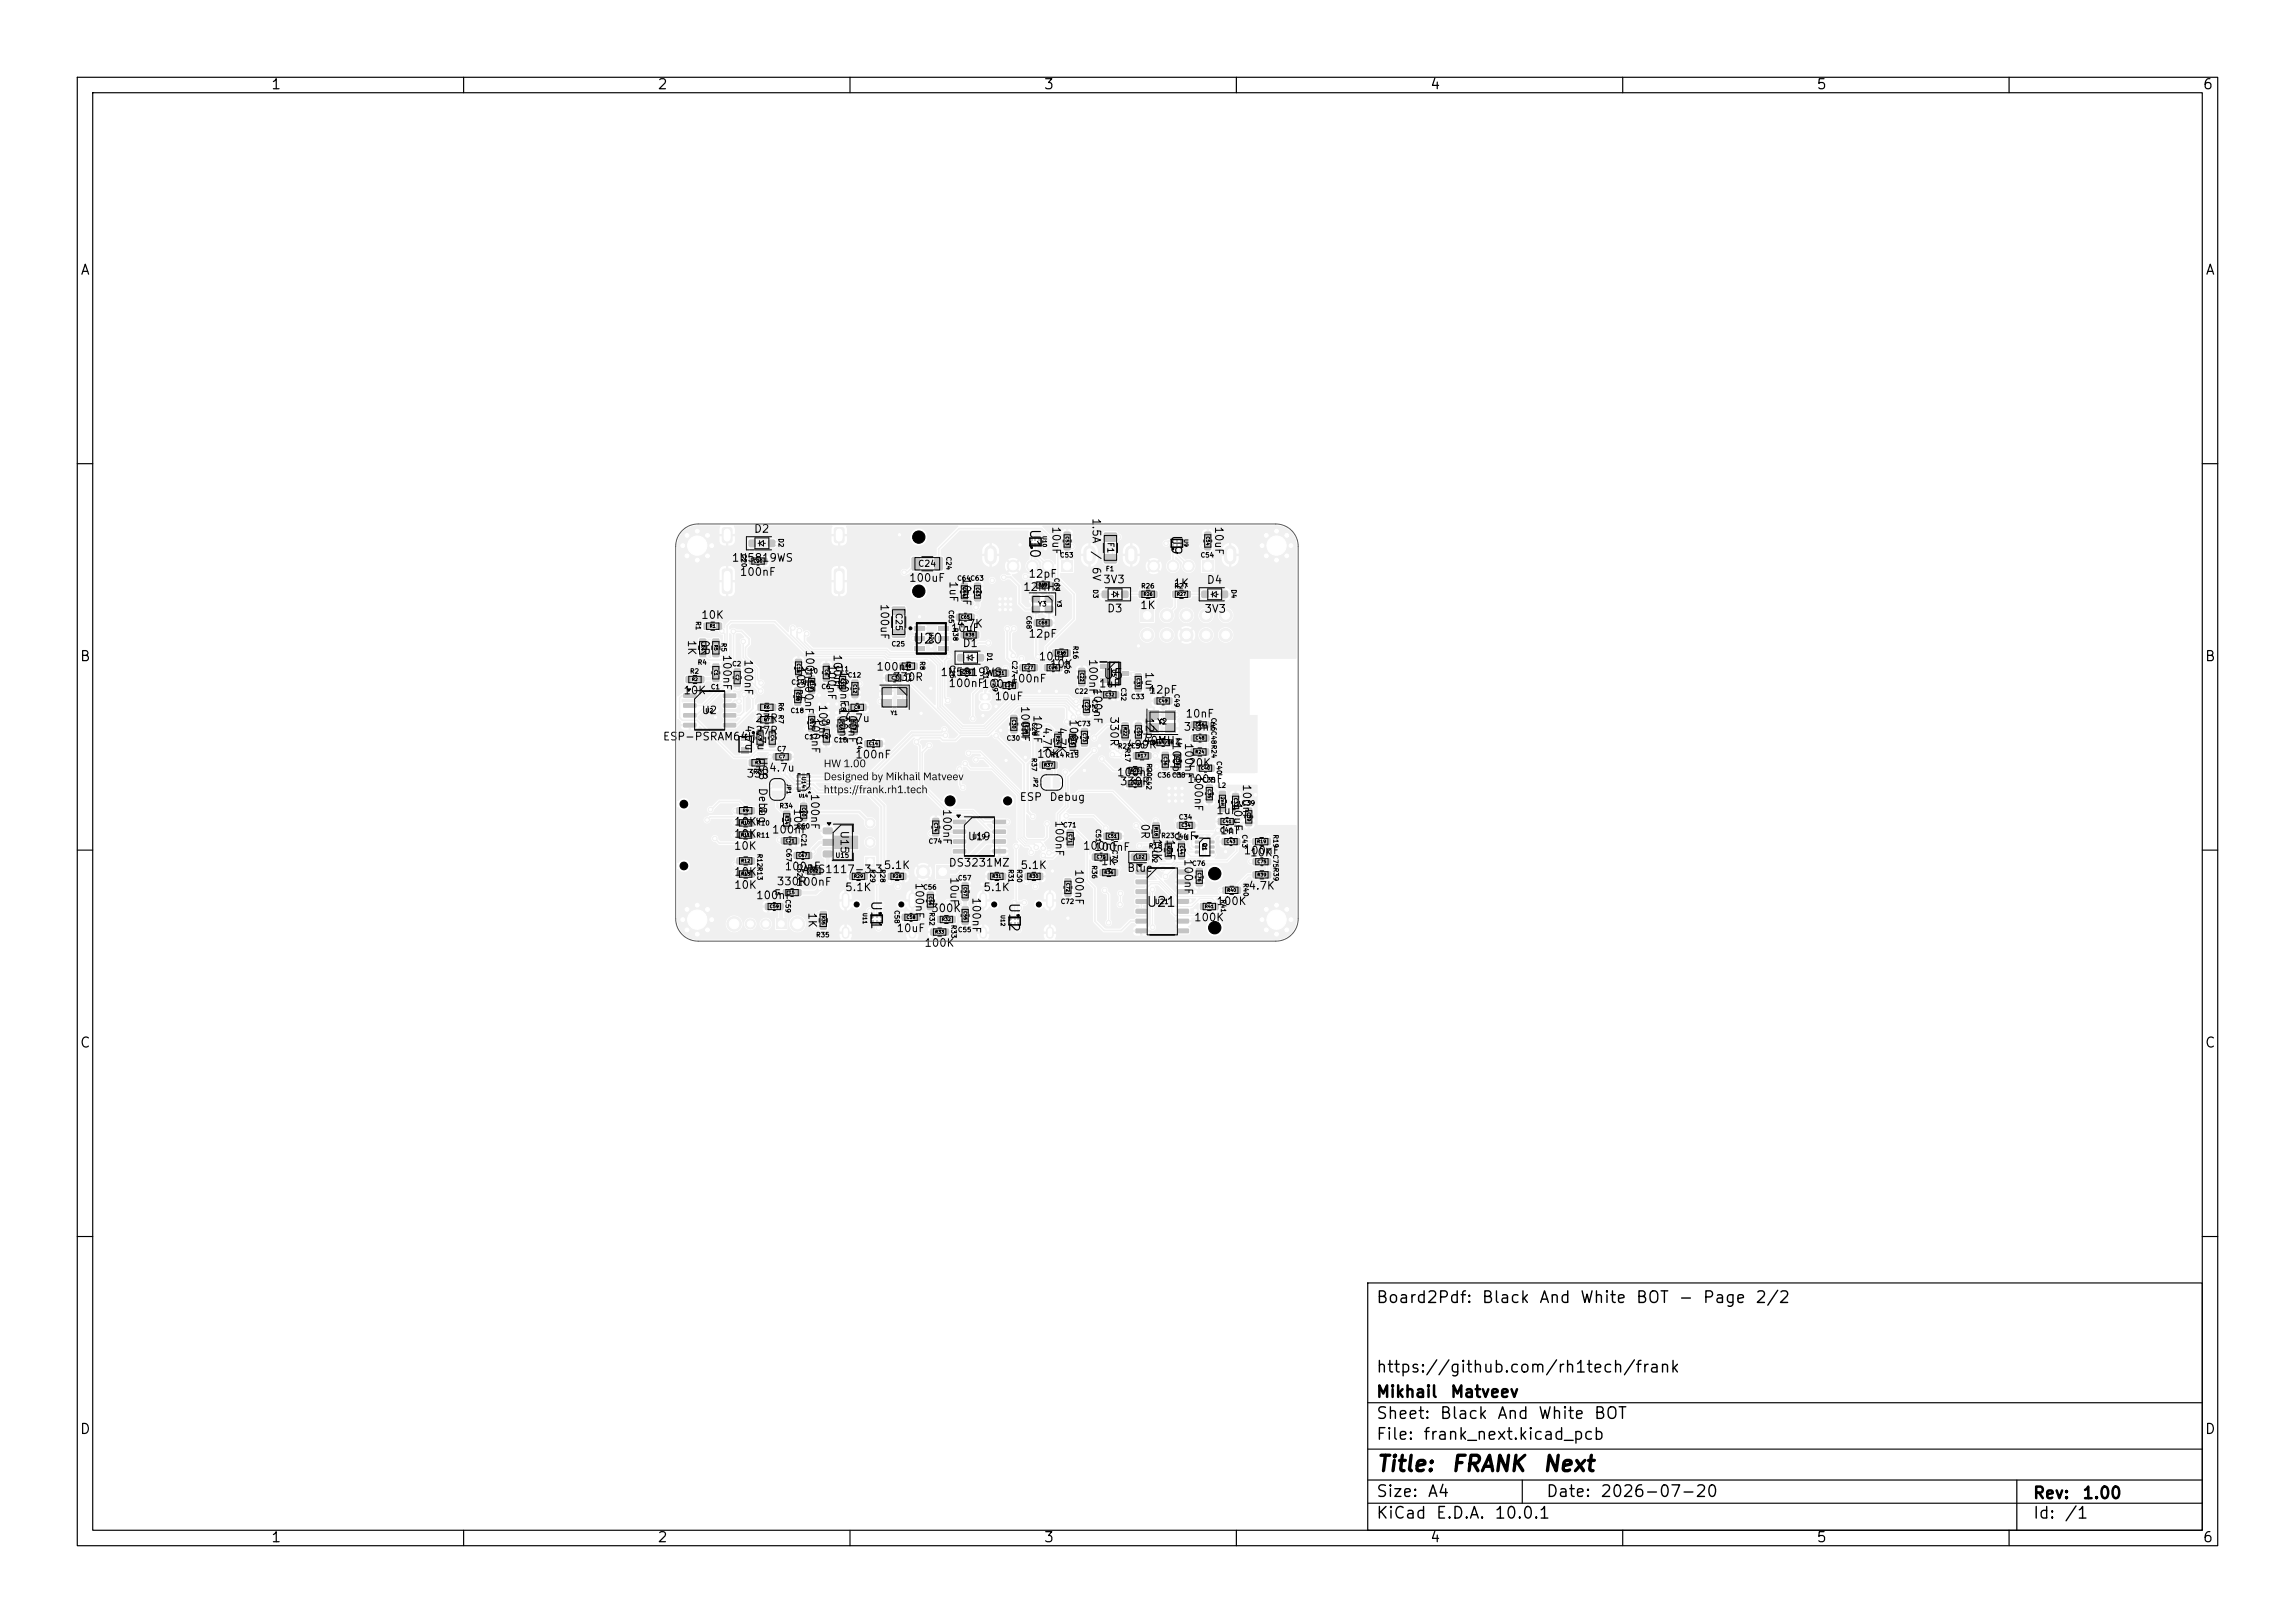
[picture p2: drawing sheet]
<svg xmlns="http://www.w3.org/2000/svg" width="297mm" height="210mm" viewBox="0 0 297 210" stroke-linecap="round" stroke-linejoin="round" font-family="sans-serif">
<defs><g id="words">
<g font-size="2">
<text x="178" y="190.9">Title:</text>
<text x="187.7" y="190.9">FRANK</text>
<text x="199.5" y="190.9">Next</text>
</g>
<g font-size="1.5">
<text x="178" y="169">Board2Pdf:</text>
<text x="191.7" y="169">Black</text>
<text x="199.1" y="169">And</text>
<text x="204.4" y="169">White</text>
<text x="211.6" y="169">BOT</text>
<text x="217.1" y="169">-</text>
<text x="220.3" y="169">Page</text>
<text x="227.1" y="169">2/2</text>
<text x="178" y="178">https://github.com/rh1tech/frank</text>
<text x="178" y="184">Sheet:</text>
<text x="178" y="181.2">Mikhail</text>
<text x="186.2" y="184">Black</text>
<text x="187.6" y="181.2">Matveev</text>
<text x="193.7" y="184">And</text>
<text x="199" y="184">White</text>
<text x="206.2" y="184">BOT</text>
<text x="178" y="186.7">File:</text>
<text x="184.1" y="186.7">frank_next.kicad_pcb</text>
<text x="178" y="196.9">KiCad</text>
<text x="178" y="194.1">Size:</text>
<text x="184.7" y="194.1">A4</text>
<text x="185.7" y="196.9">E.D.A.</text>
<text x="193.3" y="196.9">10.0.1</text>
<text x="200" y="194.1">Date:</text>
<text x="207" y="194.1">2026-07-20</text>
<text x="263" y="194.3">Rev:</text>
<text x="263" y="196.9">Id:</text>
<text x="267.1" y="196.9">/1</text>
<text x="269.4" y="194.3">1.00</text>
</g>
<g font-size="1.3">
<text x="35" y="11.9">1</text>
<text x="85" y="11.9">2</text>
<text x="135" y="11.9">3</text>
<text x="185" y="11.9">4</text>
<text x="235" y="11.9">5</text>
<text x="285" y="11.9">6</text>
<text x="10.3" y="35.9">A</text>
<text x="285.4" y="35.9">A</text>
<text x="133" y="68.3" transform="rotate(90 133 68.3)">U10</text>
<text x="151.3" y="69.1" transform="rotate(90 151.3 69.1)">U9</text>
<text x="118.1" y="83.6">U20</text>
<text x="10.3" y="85.9">B</text>
<text x="142.7" y="88.2">U5</text>
<text x="285.3" y="85.9">B</text>
<text x="112.4" y="116.4" transform="rotate(90 112.4 116.4)">U11</text>
<text x="130.3" y="116.7" transform="rotate(90 130.3 116.7)">U12</text>
<text x="148.3" y="117.7">U21</text>
<text x="10.3" y="135.9">C</text>
<text x="285.3" y="135.9">C</text>
<text x="10.3" y="185.9">D</text>
<text x="285.3" y="185.9">D</text>
<text x="35" y="199.9">1</text>
<text x="85" y="199.9">2</text>
<text x="135" y="199.9">3</text>
<text x="185" y="199.9">4</text>
<text x="235" y="199.9">5</text>
<text x="285" y="199.9">6</text>
</g>
<g font-size="1">
<text x="97.5" y="69.2">D2</text>
<text x="135.9" y="68" transform="rotate(90 135.9 68)">10uF</text>
<text x="141.1" y="67" transform="rotate(90 141.1 67)">1.5A</text>
<text x="141.1" y="71.2" transform="rotate(90 141.1 71.2)">/</text>
<text x="157" y="68" transform="rotate(90 157 68)">10uF</text>
<text x="94.6" y="72.9">1N5819WS</text>
<text x="95.7" y="74.8">100nF</text>
<text x="117.6" y="75.5">100uF</text>
<text x="122.6" y="75.1" transform="rotate(90 122.6 75.1)">1uF</text>
<text x="124.3" y="74.6" transform="rotate(90 124.3 74.6)">10uF</text>
<text x="132.3" y="76.7">12MHz</text>
<text x="133" y="75">12pF</text>
<text x="141.1" y="73.3" transform="rotate(90 141.1 73.3)">6V</text>
<text x="142.7" y="75.7">3V3</text>
<text x="151.8" y="76.2">1K</text>
<text x="156.1" y="75.8">D4</text>
<text x="88.8" y="82.7" transform="rotate(90 88.8 82.7)">1K</text>
<text x="90.5" y="82.7" transform="rotate(90 90.5 82.7)">0R</text>
<text x="90.7" y="80.3">10K</text>
<text x="113.7" y="78.1" transform="rotate(90 113.7 78.1)">100uF</text>
<text x="123" y="82">10uF</text>
<text x="123.7" y="81.4">4.7K</text>
<text x="124.5" y="84">D1</text>
<text x="133" y="82.8">12pF</text>
<text x="143.2" y="79.5">D3</text>
<text x="147.5" y="79.1">1K</text>
<text x="155.8" y="79.5">3V3</text>
<text x="93.3" y="84.6" transform="rotate(90 93.3 84.6)">100nF</text>
<text x="96.1" y="85.2" transform="rotate(90 96.1 85.2)">100nF</text>
<text x="102.9" y="86.2" transform="rotate(90 102.9 86.2)">100nF</text>
<text x="103.9" y="87.7" transform="rotate(90 103.9 87.7)">100nF</text>
<text x="104" y="84" transform="rotate(90 104 84)">100nF</text>
<text x="106.9" y="85.9" transform="rotate(90 106.9 85.9)">100nF</text>
<text x="107.6" y="84.6" transform="rotate(90 107.6 84.6)">100nF</text>
<text x="108.5" y="86.7" transform="rotate(90 108.5 86.7)">100nF</text>
<text x="113.3" y="87">100nF</text>
<text x="115.5" y="88.4">330R</text>
<text x="121.6" y="87.7">1N5819WS</text>
<text x="122.7" y="89.2">100nF</text>
<text x="127" y="89.3">100nF</text>
<text x="130.7" y="88.6">100nF</text>
<text x="134.3" y="85.7">10uF</text>
<text x="135.8" y="86.7">10K</text>
<text x="140.7" y="85.2" transform="rotate(90 140.7 85.2)">100nF</text>
<text x="141.3" y="89" transform="rotate(90 141.3 89)">100nF</text>
<text x="142.1" y="89.2">1uF</text>
<text x="148" y="86.8" transform="rotate(90 148 86.8)">1uF</text>
<text x="148.6" y="90">12pF</text>
<text x="88.4" y="90.1">10K</text>
<text x="90.7" y="92.6">U2</text>
<text x="96.2" y="93.7" transform="rotate(90 96.2 93.7)">4.7u</text>
<text x="97.7" y="93.7">27R</text>
<text x="97.7" y="95.3">27R</text>
<text x="97.8" y="93.7" transform="rotate(90 97.8 93.7)">4.7u</text>
<text x="104.8" y="92.8" transform="rotate(90 104.8 92.8)">100nF</text>
<text x="105.7" y="91.1" transform="rotate(90 105.7 91.1)">100nF</text>
<text x="108.4" y="91.5" transform="rotate(90 108.4 91.5)">100nF</text>
<text x="109.2" y="93.7">4.7u</text>
<text x="109.5" y="91.5" transform="rotate(90 109.5 91.5)">100nF</text>
<text x="128.6" y="90.9">10uF</text>
<text x="131.9" y="91.3" transform="rotate(90 131.9 91.3)">100nF</text>
<text x="133.5" y="92.4" transform="rotate(90 133.5 92.4)">10uF</text>
<text x="134.7" y="94" transform="rotate(90 134.7 94)">4.7K</text>
<text x="136.6" y="94" transform="rotate(90 136.6 94)">4.7K</text>
<text x="138.2" y="93" transform="rotate(90 138.2 93)">100nF</text>
<text x="143.4" y="92.6" transform="rotate(90 143.4 92.6)">330R</text>
<text x="148" y="92.7" transform="rotate(90 148 92.7)">12pF</text>
<text x="153.1" y="94.8">3.3nF</text>
<text x="153.3" y="93.1">10nF</text>
<text x="85.7" y="96.1">ESP-PSRAM64H</text>
<text x="96.5" y="100.9">33R</text>
<text x="98" y="97.9" transform="rotate(90 98 97.9)">USB</text>
<text x="98" y="101.9" transform="rotate(90 98 101.9)">Debug</text>
<text x="99.4" y="100.1">4.7u</text>
<text x="110.6" y="98.4">100nF</text>
<text x="134.1" y="98.3">10K</text>
<text x="144.5" y="100.7">100nF</text>
<text x="144.8" y="101.9">330R</text>
<text x="145.7" y="97.1">499R</text>
<text x="147.8" y="96.6">40MHz</text>
<text x="151.5" y="96" transform="rotate(90 151.5 96)">100pF</text>
<text x="153.1" y="96" transform="rotate(90 153.1 96)">100nF</text>
<text x="153.6" y="101.6">100nF</text>
<text x="153.7" y="99.5">20K</text>
<text x="154.3" y="100.3" transform="rotate(90 154.3 100.3)">100nF</text>
<text x="160.6" y="101.4" transform="rotate(90 160.6 101.4)">100nF</text>
<text x="94.9" y="107.1">10K</text>
<text x="102.5" y="104.5" transform="rotate(90 102.5 104.5)">10K</text>
<text x="104.7" y="102.6" transform="rotate(90 104.7 102.6)">100nF</text>
<text x="108.5" y="107.4" transform="rotate(90 108.5 107.4)">U15</text>
<text x="121.8" y="104.6" transform="rotate(90 121.8 104.6)">100nF</text>
<text x="131.9" y="103.9">ESP</text>
<text x="135.8" y="103.9">Debug</text>
<text x="136.3" y="106.1" transform="rotate(90 136.3 106.1)">100nF</text>
<text x="147.4" y="106.5" transform="rotate(90 147.4 106.5)">0R</text>
<text x="157.3" y="105.6">1uF</text>
<text x="159.4" y="103.7" transform="rotate(90 159.4 103.7)">10uF</text>
<text x="94.9" y="110.2">10K</text>
<text x="94.9" y="108.6">10K</text>
<text x="94.9" y="113.6">10K</text>
<text x="99.8" y="108.1">100nF</text>
<text x="101.5" y="112.9">100nF</text>
<text x="103.7" y="113.2">AMS1117-3.3</text>
<text x="114.3" y="112.7">5.1K</text>
<text x="122.7" y="112.4">DS3231MZ</text>
<text x="122.7" y="113.4" transform="rotate(90 122.7 113.4)">10uF</text>
<text x="125.2" y="109">U19</text>
<text x="132" y="112.7">5.1K</text>
<text x="138.9" y="112.4" transform="rotate(90 138.9 112.4)">100nF</text>
<text x="140.1" y="110.2">100nF</text>
<text x="141.5" y="110.4">100nF</text>
<text x="142.4" y="112.2">1K</text>
<text x="145.8" y="113.1">Blue</text>
<text x="149" y="108.4" transform="rotate(90 149 108.4)">10K</text>
<text x="150.7" y="108.5" transform="rotate(90 150.7 108.5)">1nF</text>
<text x="152" y="109">1uF</text>
<text x="153" y="111.1" transform="rotate(90 153 111.1)">100nF</text>
<text x="157.8" y="108.2">1nF</text>
<text x="160.9" y="110.8">100nF</text>
<text x="161.7" y="111.1">10K</text>
<text x="94.9" y="115.3">10K</text>
<text x="97.8" y="116.6">100nF</text>
<text x="100.4" y="114.8">330R</text>
<text x="102.9" y="114.9">100nF</text>
<text x="104.4" y="118" transform="rotate(90 104.4 118)">1K</text>
<text x="109.3" y="115.6">5.1K</text>
<text x="118.2" y="114.1" transform="rotate(90 118.2 114.1)">100nF</text>
<text x="120.4" y="118.3">300K</text>
<text x="125.6" y="116" transform="rotate(90 125.6 116)">100nF</text>
<text x="127.2" y="115.6">5.1K</text>
<text x="154.4" y="119.5">100K</text>
<text x="157.3" y="117.4">100K</text>
<text x="161.5" y="115.4">4.7K</text>
<text x="115.9" y="120.9">10uF</text>
<text x="119.5" y="122.8">100K</text>
</g>
<g font-size=".8">
<text x="143.1" y="70.1" transform="rotate(90 143.1 70.1)">F1</text>
<text x="118.7" y="73.5">C24</text>
<text x="115.7" y="79.2" transform="rotate(90 115.7 79.2)">C25</text>
</g>
<text font-size=".7" x="149.7" y="93.9">Y2</text>
<g font-size=".6">
<text x="95.8" y="71.6" transform="rotate(90 95.8 71.6)">C20</text>
<text x="100.6" y="69.6" transform="rotate(90 100.6 69.6)">D2</text>
<text x="122.3" y="72" transform="rotate(90 122.3 72)">C24</text>
<text x="123.8" y="75.3">C64C63</text>
<text x="136.3" y="74.7" transform="rotate(90 136.3 74.7)">C69</text>
<text x="137.1" y="72.3">C53</text>
<text x="141.3" y="76.2" transform="rotate(90 141.3 76.2)">D3</text>
<text x="143" y="74.1">F1</text>
<text x="147.6" y="76.3">R26</text>
<text x="151.9" y="76.3">R27</text>
<text x="155.3" y="72.3">C54</text>
<text x="159.2" y="76.2" transform="rotate(90 159.2 76.2)">D4</text>
<text x="89.9" y="80.3" transform="rotate(90 89.9 80.3)">R1</text>
<text x="93.2" y="83.1" transform="rotate(90 93.2 83.1)">R5</text>
<text x="115.3" y="83.8">C25</text>
<text x="122.6" y="78.9" transform="rotate(90 122.6 78.9)">C65</text>
<text x="123.2" y="81.2" transform="rotate(90 123.2 81.2)">R38</text>
<text x="132.7" y="79.6" transform="rotate(90 132.7 79.6)">C68</text>
<text x="134.3" y="78.6">Y3</text>
<text x="138.7" y="83.5" transform="rotate(90 138.7 83.5)">R16</text>
<text x="89.2" y="87.3">R2</text>
<text x="90.2" y="86.2">R4</text>
<text x="91.9" y="89.3">C1</text>
<text x="94.7" y="86.4">C2</text>
<text x="102.3" y="88.7">C19</text>
<text x="104" y="87.3">C10</text>
<text x="106.2" y="89.3">C6</text>
<text x="108" y="87">C11</text>
<text x="109.6" y="87.8">C12</text>
<text x="117.1" y="87" transform="rotate(90 117.1 87)">C3</text>
<text x="118.9" y="85.5" transform="rotate(90 118.9 85.5)">R8</text>
<text x="122.8" y="86" transform="rotate(90 122.8 86)">C16</text>
<text x="127.1" y="86.1" transform="rotate(90 127.1 86.1)">C31</text>
<text x="127.6" y="84.4" transform="rotate(90 127.6 84.4)">D1</text>
<text x="128.3" y="87.7" transform="rotate(90 128.3 87.7)">C29</text>
<text x="130.8" y="85.4" transform="rotate(90 130.8 85.4)">C27</text>
<text x="137.6" y="85.4" transform="rotate(90 137.6 85.4)">C26</text>
<text x="139" y="89.9">C22</text>
<text x="144.9" y="88.9" transform="rotate(90 144.9 88.9)">C32</text>
<text x="151.8" y="89.7" transform="rotate(90 151.8 89.7)">C49</text>
<text x="100.6" y="90.8" transform="rotate(90 100.6 90.8)">R6 R7</text>
<text x="102.2" y="92.4">C18</text>
<text x="104" y="95.8">C17</text>
<text x="106.2" y="93.9">C9</text>
<text x="108.7" y="90.8" transform="rotate(90 108.7 90.8)">C8</text>
<text x="110.8" y="95.2" transform="rotate(90 110.8 95.2)">C14</text>
<text x="130.2" y="96">C30</text>
<text x="133.4" y="93.4" transform="rotate(90 133.4 93.4)">C28</text>
<text x="139.3" y="94.1">C73</text>
<text x="141.2" y="90.4" transform="rotate(90 141.2 90.4)">C23</text>
<text x="146.3" y="90.6">C33</text>
<text x="152.1" y="95.4" transform="rotate(90 152.1 95.4)">L4</text>
<text x="156.6" y="92.8" transform="rotate(90 156.6 92.8)">C46C48R24</text>
<text x="97.4" y="100.3">R3</text>
<text x="100.5" y="97.4">C7</text>
<text x="107.8" y="96.2">C15</text>
<text x="133.4" y="98" transform="rotate(90 133.4 98)">R37</text>
<text x="135.9" y="98.1">R14R15</text>
<text x="144.6" y="97">R22C50</text>
<text x="145.5" y="96.8" transform="rotate(90 145.5 96.8)">R17</text>
<text x="148.3" y="98.7" transform="rotate(90 148.3 98.7)">R20C42</text>
<text x="149.7" y="100.8">C36C38</text>
<text x="155.5" y="101.4">C35</text>
<text x="157.3" y="98.4" transform="rotate(90 157.3 98.4)">C40</text>
<text x="97.8" y="107">R10</text>
<text x="98.1" y="105.4">R9</text>
<text x="100.8" y="104.7">R34</text>
<text x="103" y="107.4">C60</text>
<text x="103.6" y="107.8" transform="rotate(90 103.6 107.8)">C21</text>
<text x="137.5" y="107.2">C71</text>
<text x="141.7" y="107.2" transform="rotate(90 141.7 107.2)">C51</text>
<text x="152.5" y="106.2">C34</text>
<text x="157.6" y="102.1">L2</text>
<text x="157.8" y="107.9">C41</text>
<text x="160.6" y="104.4">C39</text>
<text x="160.6" y="107.9" transform="rotate(90 160.6 107.9)">C43</text>
<text x="164.6" y="107.9" transform="rotate(90 164.6 107.9)">R19</text>
<text x="97.8" y="108.5">R11</text>
<text x="97.9" y="110.4" transform="rotate(90 97.9 110.4)">R12R13</text>
<text x="101.6" y="109.7" transform="rotate(90 101.6 109.7)">C67</text>
<text x="103" y="111.7" transform="rotate(90 103 111.7)">C62</text>
<text x="108.1" y="111.1">U15</text>
<text x="112.5" y="112.4" transform="rotate(90 112.5 112.4)">R29</text>
<text x="113.8" y="112.4" transform="rotate(90 113.8 112.4)">R28</text>
<text x="120.1" y="109.3">C74</text>
<text x="125.7" y="108.7">U19</text>
<text x="130.4" y="112.4" transform="rotate(90 130.4 112.4)">R31</text>
<text x="131.5" y="112.4" transform="rotate(90 131.5 112.4)">R30</text>
<text x="141.2" y="111.9" transform="rotate(90 141.2 111.9)">R36</text>
<text x="143.8" y="109.9" transform="rotate(90 143.8 109.9)">C70</text>
<text x="148.6" y="109.9">R18</text>
<text x="149" y="110" transform="rotate(90 149 110)">LD2</text>
<text x="150.2" y="108.6">R23C44</text>
<text x="154.2" y="112.2">C76</text>
<text x="164.6" y="110.5" transform="rotate(90 164.6 110.5)">C75R39</text>
<text x="101.5" y="116.3" transform="rotate(90 101.5 116.3)">C59</text>
<text x="115.6" y="117.7" transform="rotate(90 115.6 117.7)">C58</text>
<text x="119.4" y="115.3">C56</text>
<text x="120.1" y="118" transform="rotate(90 120.1 118)">R32</text>
<text x="123" y="119.6" transform="rotate(90 123 119.6)">R33</text>
<text x="123.9" y="114.1">C57</text>
<text x="137.2" y="117.1">C72</text>
<text x="149.4" y="117.1">U21</text>
<text x="157.9" y="116.3" transform="rotate(90 157.9 116.3)">R41</text>
<text x="160.8" y="114.2" transform="rotate(90 160.8 114.2)">R40</text>
<text x="105.5" y="121.4">R35</text>
<text x="123.9" y="120.8">C55</text>
</g>
<g font-size=".5">
<text x="134.8" y="69.3" transform="rotate(90 134.8 69.3)">U10</text>
<text x="153.1" y="69.7" transform="rotate(90 153.1 69.7)">U9</text>
<text x="136.7" y="77.6" transform="rotate(90 136.7 77.6)">Y3</text>
<text x="120.1" y="81.8" transform="rotate(90 120.1 81.8)">U20</text>
<text x="143.8" y="86.6" transform="rotate(90 143.8 86.6)">U5</text>
<text x="91.2" y="92.3">U2</text>
<text x="115.2" y="92.6">Y1</text>
<text x="150" y="92.8" transform="rotate(90 150 92.8)">Y2</text>
<text x="101.7" y="101.4" transform="rotate(90 101.7 101.4)">JP1</text>
<text x="103.6" y="100.4" transform="rotate(90 103.6 100.4)">U14</text>
<text x="133.7" y="100.5" transform="rotate(90 133.7 100.5)">JP2</text>
<text x="155.5" y="109" transform="rotate(90 155.5 109)">Q1</text>
<text x="100.3" y="115" transform="rotate(90 100.3 115)">L5</text>
<text x="111.6" y="118.1" transform="rotate(90 111.6 118.1)">U11</text>
<text x="129.4" y="118.3" transform="rotate(90 129.4 118.3)">U12</text>
</g>
<g font-size=".4">
<text x="137.8" y="69.4" transform="rotate(90 137.8 69.4)">C53</text>
<text x="156" y="69.4" transform="rotate(90 156 69.4)">C54</text>
<text x="97.5" y="72.9">C20</text>
<text x="124.5" y="76" transform="rotate(90 124.5 76)">C64</text>
<text x="126.2" y="76" transform="rotate(90 126.2 76)">C63</text>
<text x="134.3" y="76">C69</text>
<text x="147.9" y="77.2">R26</text>
<text x="152.3" y="77.2">R27</text>
<text x="90.6" y="83.4" transform="rotate(90 90.6 83.4)">R4</text>
<text x="91.8" y="81.3">R1</text>
<text x="92.3" y="83.4" transform="rotate(90 92.3 83.4)">R5</text>
<text x="124.3" y="80.2">C65</text>
<text x="124.9" y="82.4">R38</text>
<text x="134.3" y="80.9">C68</text>
<text x="89.5" y="88.2">R2</text>
<text x="92.3" y="86.6" transform="rotate(90 92.3 86.6)">C1</text>
<text x="95.1" y="87.2" transform="rotate(90 95.1 87.2)">C2</text>
<text x="102.9" y="89.5" transform="rotate(90 102.9 89.5)">C18</text>
<text x="103" y="85.8" transform="rotate(90 103 85.8)">C19</text>
<text x="104.7" y="88" transform="rotate(90 104.7 88)">C10</text>
<text x="106.6" y="86.6" transform="rotate(90 106.6 86.6)">C6</text>
<text x="108.7" y="87.7" transform="rotate(90 108.7 87.7)">C11</text>
<text x="110.3" y="88.5" transform="rotate(90 110.3 88.5)">C12</text>
<text x="115.3" y="88">C3</text>
<text x="117.1" y="86.5">R8</text>
<text x="124.5" y="87.3">C16</text>
<text x="128.8" y="87.4">C31</text>
<text x="130" y="89">C29</text>
<text x="132.5" y="86.7">C27</text>
<text x="135.7" y="86.7">C26</text>
<text x="136.7" y="84.8">R16</text>
<text x="139.7" y="87" transform="rotate(90 139.7 87)">C22</text>
<text x="147" y="87.7" transform="rotate(90 147 87.7)">C33</text>
<text x="98.1" y="95.1" transform="rotate(90 98.1 95.1)">C5</text>
<text x="98.8" y="91.8">R6</text>
<text x="98.8" y="93.4">R7</text>
<text x="99.6" y="95.1" transform="rotate(90 99.6 95.1)">C4</text>
<text x="104.7" y="92.9" transform="rotate(90 104.7 92.9)">C17</text>
<text x="106.6" y="94.8" transform="rotate(90 106.6 94.8)">C9</text>
<text x="108.5" y="93.3" transform="rotate(90 108.5 93.3)">C15</text>
<text x="110.2" y="93.3" transform="rotate(90 110.2 93.3)">C13</text>
<text x="110.5" y="91.8">C8</text>
<text x="130.9" y="93.1" transform="rotate(90 130.9 93.1)">C30</text>
<text x="132.5" y="93.8" transform="rotate(90 132.5 93.8)">C28</text>
<text x="136.6" y="95.2" transform="rotate(90 136.6 95.2)">R14</text>
<text x="138.5" y="95.2" transform="rotate(90 138.5 95.2)">R15</text>
<text x="140" y="94.8" transform="rotate(90 140 94.8)">C73</text>
<text x="140.3" y="90.8" transform="rotate(90 140.3 90.8)">C23</text>
<text x="143" y="90.2">C32</text>
<text x="145.3" y="94" transform="rotate(90 145.3 94)">R22</text>
<text x="147" y="94.1" transform="rotate(90 147 94.1)">C50</text>
<text x="149.9" y="91">C49</text>
<text x="154.7" y="94.1">C46</text>
<text x="154.7" y="95.8">C48</text>
<text x="97.7" y="99">R3</text>
<text x="100.8" y="98.2">C7</text>
<text x="112.4" y="96.5">C14</text>
<text x="135.1" y="99.3">R37</text>
<text x="146.3" y="101.7">C42</text>
<text x="146.3" y="100">R20</text>
<text x="147.2" y="98.1">R17</text>
<text x="149.1" y="96.4">24nH/0R</text>
<text x="150.5" y="97.8" transform="rotate(90 150.5 97.8)">C36</text>
<text x="152.1" y="97.8" transform="rotate(90 152.1 97.8)">C38</text>
<text x="154.6" y="97.6">R24</text>
<text x="155.4" y="99.7">C40</text>
<text x="95.9" y="106.8">R10</text>
<text x="96.1" y="105.2">R9</text>
<text x="101.5" y="105.5" transform="rotate(90 101.5 105.5)">R34</text>
<text x="103.3" y="103.3">U14</text>
<text x="103.7" y="104.4" transform="rotate(90 103.7 104.4)">C60</text>
<text x="120.8" y="106.4" transform="rotate(90 120.8 106.4)">C74</text>
<text x="138.2" y="107.9" transform="rotate(90 138.2 107.9)">C71</text>
<text x="149.3" y="107" transform="rotate(90 149.3 107)">R18</text>
<text x="152.8" y="107.1">C34</text>
<text x="156.2" y="102.1" transform="rotate(90 156.2 102.1)">C35</text>
<text x="157.9" y="103.1" transform="rotate(90 157.9 103.1)">2nH</text>
<text x="158.2" y="106.6">C41</text>
<text x="159.6" y="103.2" transform="rotate(90 159.6 103.2)">C37</text>
<text x="161.3" y="105.1" transform="rotate(90 161.3 105.1)">C39</text>
<text x="95.8" y="108.3">R11</text>
<text x="95.9" y="111.7">R12</text>
<text x="95.9" y="113.4">R13</text>
<text x="101.6" y="109.1">C21</text>
<text x="103.3" y="111">C67</text>
<text x="104.7" y="113">C62</text>
<text x="110.5" y="113.7">R29</text>
<text x="115.5" y="113.7">R28</text>
<text x="128.4" y="113.7">R31</text>
<text x="133.2" y="113.7">R30</text>
<text x="141.9" y="111.2">C70</text>
<text x="142.9" y="113.2">R36</text>
<text x="143.3" y="108.5">C51</text>
<text x="147" y="111.2">LD2</text>
<text x="150.9" y="109.4" transform="rotate(90 150.9 109.4)">R23</text>
<text x="152.6" y="109.4" transform="rotate(90 152.6 109.4)">C44</text>
<text x="154.9" y="112.9" transform="rotate(90 154.9 112.9)">C76</text>
<text x="158.7" y="109.2">C43</text>
<text x="162.6" y="109.2">R19</text>
<text x="162.7" y="113.5">R39</text>
<text x="162.7" y="111.8">C75</text>
<text x="99.6" y="117.6">C59</text>
<text x="102.1" y="115.8">L5</text>
<text x="106.2" y="118.5" transform="rotate(90 106.2 118.5)">R35</text>
<text x="117.3" y="119">C58</text>
<text x="120.1" y="115.9" transform="rotate(90 120.1 115.9)">C56</text>
<text x="121.8" y="119.3">R32</text>
<text x="124.6" y="114.7" transform="rotate(90 124.6 114.7)">C57</text>
<text x="124.6" y="117.8" transform="rotate(90 124.6 117.8)">C55</text>
<text x="137.9" y="114.2" transform="rotate(90 137.9 114.2)">C72</text>
<text x="155.9" y="117.6">R41</text>
<text x="158.8" y="115.5">R40</text>
<text x="121" y="120.9">R33</text>
</g>
</g></defs>
<g fill="#f0f0f0" stroke="#f0f0f0" stroke-width=".13">
<circle cx="92.1" cy="119" r=".4"/>
<circle cx="91.6" cy="117.7" r=".4"/>
<circle cx="91.6" cy="120.3" r=".4"/>
<circle cx="90.2" cy="117.1" r=".4"/>
<circle cx="90.2" cy="119" r="2.5"/>
<circle cx="90.2" cy="120.9" r=".4"/>
<circle cx="88.9" cy="117.7" r=".4"/>
<circle cx="88.9" cy="120.3" r=".4"/>
<circle cx="88.4" cy="119" r=".4"/>
<circle cx="92.1" cy="70.6" r=".4"/>
<circle cx="91.6" cy="69.3" r=".4"/>
<circle cx="91.6" cy="71.9" r=".4"/>
<circle cx="90.2" cy="68.7" r=".4"/>
<circle cx="90.2" cy="70.6" r="2.5"/>
<circle cx="90.2" cy="72.5" r=".4"/>
<circle cx="88.9" cy="69.3" r=".4"/>
<circle cx="88.9" cy="71.9" r=".4"/>
<circle cx="88.4" cy="70.6" r=".4"/>
</g>
<path d="M147.6 78.8h1.7v1.7h-1.7z" fill="#f0f0f0"/>
<g fill="#f0f0f0" stroke="#f0f0f0" stroke-width=".13">
<circle cx="151" cy="79.6" r=".85"/>
<circle cx="153.5" cy="79.6" r=".85"/>
<circle cx="156.1" cy="79.6" r=".85"/>
<circle cx="158.6" cy="79.6" r=".85"/>
<circle cx="148.5" cy="82.2" r=".85"/>
<circle cx="151" cy="82.2" r=".85"/>
<circle cx="153.5" cy="82.2" r=".85"/>
<circle cx="156.1" cy="82.2" r=".85"/>
<circle cx="158.6" cy="82.2" r=".85"/>
<circle cx="106" cy="90" r=".3"/>
<circle cx="107.2" cy="90" r=".3"/>
<circle cx="108.3" cy="90" r=".3"/>
<circle cx="106" cy="91.1" r=".3"/>
<circle cx="107.2" cy="91.1" r=".3"/>
<circle cx="108.3" cy="91.1" r=".3"/>
<circle cx="106" cy="92.2" r=".3"/>
<circle cx="107.2" cy="92.2" r=".3"/>
<circle cx="108.3" cy="92.2" r=".3"/>
</g>
<path d="M137.4 72.5h1.5v1.5h-1.5z" fill="#f0f0f0"/>
<g fill="#f0f0f0" stroke="#f0f0f0" stroke-width=".13">
<circle cx="135.6" cy="73.2" r=".75"/>
<circle cx="133.6" cy="73.2" r=".75"/>
<circle cx="131.1" cy="73.2" r=".75"/>
</g>
<path d="M128.2 71.4v.9M141 71.4v.9" fill="none" stroke="#f0f0f0" stroke-width="1.6"/>
<path d="M127.2 116v1.1M135.9 116v1.1M127.2 120.4v.6M135.9 120.4v.6" fill="none" stroke="#f0f0f0" stroke-width="1"/>
<path d="M100.5 118.9h1.3v1.3h-1.3z" fill="#f0f0f0"/>
<g fill="#f0f0f0" stroke="#f0f0f0" stroke-width=".13">
<circle cx="99.1" cy="119.5" r=".65"/>
<circle cx="103.2" cy="119.5" r=".94"/>
<circle cx="97.1" cy="119.5" r=".65"/>
<circle cx="95" cy="119.5" r=".94"/>
</g>
<path d="M121.2 112h1.7v1.7h-1.7z" fill="#f0f0f0"/>
<circle cx="119.5" cy="112.8" r=".85" fill="#f0f0f0" stroke="#f0f0f0" stroke-width=".13"/>
<path d="M109.4 116v1.1M118.1 116v1.1M109.4 120.4v.6M118.1 120.4v.6" fill="none" stroke="#f0f0f0" stroke-width="1"/>
<g fill="#f0f0f0">
<path d="M162.2 102.4h.5v.9h-.5z"/>
<path d="M155.6 72.5h1.5v1.5h-1.5z"/>
</g>
<g fill="#f0f0f0" stroke="#f0f0f0" stroke-width=".13">
<circle cx="153.8" cy="73.2" r=".75"/>
<circle cx="151.8" cy="73.2" r=".75"/>
<circle cx="149.3" cy="73.2" r=".75"/>
<circle cx="167.1" cy="70.6" r=".4"/>
<circle cx="166.5" cy="69.3" r=".4"/>
<circle cx="166.5" cy="71.9" r=".4"/>
<circle cx="165.2" cy="68.7" r=".4"/>
<circle cx="165.2" cy="70.6" r="2.5"/>
<circle cx="165.2" cy="72.5" r=".4"/>
<circle cx="163.9" cy="69.3" r=".4"/>
<circle cx="163.9" cy="71.9" r=".4"/>
<circle cx="163.3" cy="70.6" r=".4"/>
</g>
<path d="M146.4 71.4v.9M159.2 71.4v.9" fill="none" stroke="#f0f0f0" stroke-width="1.6"/>
<g fill="#f0f0f0">
<path d="M93.6 73.6h.9l.3 .2v2.7l-.1 .2-.2 .1h-.8l-.3-.2v-2.7z"/>
<path d="M93.6 68.3l.9-.1 .2 .1 .1 1.6-.1 .3-.9 .1-.3-.2-.1-1.6z"/>
<path d="M108 68.3l.3-.1h.7l.2 .1 .1 1.6-.1 .3-.9 .1-.3-.2z"/>
<path d="M108 73.7l.2-.1h.8h.2l.1 .2v2.7l-.1 .2-.2 .1h-.8l-.3-.2z"/>
<path d="M126.9 89.8l1.2-.1 .1 .3v.5l-.2 .1h-1.1l-.1-.2z"/>
</g>
<path d="M127.3 91.4h.5" fill="none" stroke="#f0f0f0" stroke-width=".9"/>
<path d="M112 110.9h1.2v1.2h-1.2z" fill="#f0f0f0"/>
<g fill="#f0f0f0" stroke="#f0f0f0" stroke-width=".13">
<circle cx="112.6" cy="109" r=".63"/>
<circle cx="112.6" cy="106.5" r=".63"/>
<circle cx="167.1" cy="119" r=".4"/>
<circle cx="166.5" cy="117.7" r=".4"/>
<circle cx="166.5" cy="120.3" r=".4"/>
<circle cx="165.2" cy="117.1" r=".4"/>
<circle cx="165.2" cy="119" r="2.5"/>
<circle cx="165.2" cy="120.9" r=".4"/>
<circle cx="163.9" cy="117.7" r=".4"/>
<circle cx="163.9" cy="120.3" r=".4"/>
<circle cx="163.3" cy="119" r=".4"/>
</g>
<g fill="#f0f0f0">
<path d="M115.5 78.5h.2h1.3l.2 .2v.7l-.2 .2h-1.4l-.2-.2z"/>
<path d="M115.5 81.5l.2-.1h1.3l.2 .3v.7l-.2 .2-1.4-.1-.2-.2z"/>
<path d="M154.8 99l.2-.1 .6 .1 .1 .2-.1 .6-.1 .1-.7-.1v-.1z"/>
<path d="M156.4 99l.2-.1 .6 .1v.2v.6l-.2 .1-.6-.1-.1-.1z"/>
<path d="M129.4 88.3l.2-.1 .6 .1 .1 .2-.1 .6-.1 .1-.7-.1v-.1z"/>
<path d="M131 88.3l.2-.1 .6 .1v.2v.6l-.2 .1-.6-.1-.1-.1z"/>
<path d="M92.2 82.7h.9v.6h-.9z"/>
<path d="M92.2 84.3h.9v.7h-.9z"/>
<path d="M135.4 75.3l.1-.1 .6 .1 .1 .2-.1 .6-.1 .1-.6-.1-.1-.1z"/>
<path d="M133.8 75.3l.2-.1 .6 .1 .1 .2-.1 .6-.2 .1-.6-.1v-.1z"/>
<path d="M123.8 79.5l.1-.1 .6 .1 .1 .1-.1 .7h-.1h-.6l-.1-.2z"/>
<path d="M125.3 79.5l.2-.1 .6 .1v.1v.7h-.2h-.6l-.1-.2z"/>
<path d="M155.5 76.5l.2-.1 .7 .1 .1 .2-.1 .6-.2 .1-.7-.1v-.1z"/>
<path d="M158 76.5l.2-.1 .7 .1 .1 .2-.1 .6-.2 .1-.7-.1v-.1z"/>
<path d="M146.9 88.7h.2h.6l.1 .2-.1 .6-.1 .1-.7-.1-.1-.2z"/>
<path d="M146.9 87.2l.2-.1 .6 .1 .1 .1-.1 .6-.1 .1-.7-.1-.1-.1z"/>
<path d="M92.7 80.6h.7v.8h-.7z"/>
<path d="M91.1 80.6h.7v.8h-.7z"/>
<path d="M132.4 94.8l.2-.1 .6 .1 .1 .2-.1 .6h-.1h-.7l-.1-.2z"/>
<path d="M132.4 93.2h.2h.6l.1 .2-.1 .6-.1 .1-.7-.1-.1-.1z"/>
<path d="M142.8 107.8l.2-.1 .6 .1v.2v.6l-.2 .1-.6-.1-.1-.1z"/>
<path d="M144.3 107.8l.2-.1 .6 .1 .1 .2-.1 .6-.1 .1-.7-.1v-.1z"/>
<path d="M159.2 105.9l.2-.1 .6 .1v.2v.6l-.2 .1-.6-.1-.1-.1z"/>
<path d="M157.6 105.9l.2-.1 .6 .1 .1 .2-.1 .6-.1 .1-.7-.1v-.1z"/>
<path d="M95 88.1l.2-.1 .6 .1 .1 .1-.1 .6-.1 .1-.7-.1-.1-.1z"/>
<path d="M95 86.5h.2h.6l.1 .2-.1 .6-.1 .1-.7-.1-.1-.2z"/>
<path d="M155.3 116.9h.7v.8h-.7z"/>
<path d="M157 116.9h.7v.8h-.7z"/>
<path d="M162.1 112.8h.7v.8h-.7z"/>
<path d="M163.8 112.8h.7v.8h-.7z"/>
<path d="M95.3 106.1h.7v.8h-.7z"/>
<path d="M97 106.1h.7v.8h-.7z"/>
<path d="M120 115.4h.2h.6l.1 .2-.1 .6-.1 .1-.7-.1-.1-.2z"/>
<path d="M120 117l.2-.1 .6 .1 .1 .1-.1 .6-.1 .1-.7-.1-.1-.1z"/>
<path d="M150.8 108.8h.8v.7h-.8z"/>
<path d="M150.8 110.5h.8v.7h-.8z"/>
<path d="M95.3 111h.7v.8h-.7z"/>
<path d="M97 111h.7v.8h-.7z"/>
<path d="M146.4 110.5h.8v.8h-.8z"/>
<path d="M148 110.5h.7v.8h-.7z"/>
<path d="M92.2 87.4h.2h.6l.1 .2-.1 .6-.1 .1-.7-.1v-.1z"/>
<path d="M92.2 85.9l.2-.1 .6 .1 .1 .2-.1 .6h-.1h-.7v-.2z"/>
<path d="M136.2 84.1h.7v.8h-.7z"/>
<path d="M137.9 84.1h.6v.8h-.6z"/>
<path d="M116.2 88.9h1.3v1.1h-1.3z"/>
<path d="M114.1 88.9h1.3v1.1h-1.3z"/>
<path d="M114.1 90.5h1.3v1.1h-1.3z"/>
<path d="M116.2 90.5h1.3v1.1h-1.3z"/>
<path d="M116.2 87.3h.1h.6l.1 .2-.1 .6-.1 .1-.6-.1-.1-.1z"/>
<path d="M114.6 87.3h.2h.6v.2v.6l-.2 .1-.6-.1-.1-.1z"/>
<path d="M95.3 112.7h.7v.8h-.7z"/>
<path d="M97 112.7h.7v.8h-.7z"/>
<path d="M118 72.1h.9l.2 .1v1.4l-.2 .2-.7 .1-.2-.2v-1.4z"/>
<path d="M121 72.1h.8l.2 .1 .1 1.4-.2 .2-.7 .1-.3-.2v-1.4z"/>
<path d="M110.1 92.8l.2-.1 .6 .1 .1 .1-.1 .6-.1 .1-.7-.1v-.1z"/>
<path d="M110.1 94.3h.2h.6l.1 .2-.1 .6-.1 .1-.7-.1v-.2z"/>
<path d="M149.2 95.7l.2-.1 .7 .1 .1 .2-.1 .6-.2 .1-.7-.1-.1-.2z"/>
<path d="M150.9 95.7l.2-.1 .8 .1v.2v.6l-.2 .1-.8-.1v-.2z"/>
<path d="M137.8 115.2h.2h.6l.1 .2-.1 .6-.1 .1-.7-.1-.1-.2z"/>
<path d="M137.8 113.7l.2-.1 .6 .1 .1 .1-.1 .6-.1 .1-.7-.1-.1-.1z"/>
<path d="M127.8 113h.7v.8h-.7z"/>
<path d="M129.5 113h.7v.8h-.7z"/>
<path d="M109.8 91.1h.1h.6l.1 .2-.1 .6-.1 .1-.6-.1-.1-.1z"/>
<path d="M111.3 91.1h.2h.6l.1 .2-.1 .6-.2 .1-.6-.1v-.1z"/>
<path d="M139.9 94.3l.2-.1 .6 .1 .1 .1-.1 .6-.1 .1-.7-.1v-.1z"/>
<path d="M139.9 95.8l.2-.1 .6 .1 .1 .2-.1 .6h-.1h-.7v-.2z"/>
<path d="M126 81.7h.7v.9h-.7z"/>
<path d="M124.4 81.7h.6v.9h-.6z"/>
<path d="M132 86l.1-.1 .6 .1 .1 .2-.1 .6-.1 .1-.6-.1-.1-.1z"/>
<path d="M133.5 86l.2-.1 .6 .1 .1 .2-.1 .6-.2 .1-.6-.1v-.1z"/>
<path d="M136.2 98.6h.7v.8h-.7z"/>
<path d="M134.5 98.6h.7v.8h-.7z"/>
<path d="M102.9 86.8h.2h.6l.1 .2-.1 .6-.1 .1-.7-.1v-.1z"/>
<path d="M102.9 85.3l.2-.1 .6 .1 .1 .2-.1 .6h-.1h-.7v-.2z"/>
<path d="M154.7 108.8h.5l.1 .3h-.6z"/>
<path d="M154.7 109.4h.5l.1 .3-.6 .1z"/>
<path d="M154.7 110.1h.5l.1 .3h-.6z"/>
<path d="M156.6 110.1h.5l.1 .3h-.6z"/>
<path d="M156.6 109.4h.5l.1 .3-.6 .1z"/>
<path d="M156.6 108.8h.5l.1 .3h-.6z"/>
<path d="M120.4 120.2h.7v.8h-.7z"/>
<path d="M122.1 120.2h.7v.8h-.7z"/>
<path d="M144 112.5h.7v.8h-.7z"/>
<path d="M142.3 112.5h.7v.8h-.7z"/>
<path d="M151.7 70.4h.2v.4h-.2z"/>
<path d="M152.2 70.5h.2v.3h-.2z"/>
<path d="M152.7 70.5h.2v.3h-.2z"/>
<path d="M152.7 69.9h.2v.3h-.2z"/>
<path d="M152.2 69.9h.2v.3h-.2z"/>
<path d="M151.7 69.9h.2v.3h-.2z"/>
<path d="M113.9 118.5h.2v.3h-.2z"/>
<path d="M113.4 118.5h.2v.3h-.2z"/>
<path d="M112.9 118.5h.2v.3h-.2z"/>
<path d="M112.9 119.1h.2v.3h-.2z"/>
<path d="M113.4 119.1h.2v.3h-.2z"/>
<path d="M113.9 119.1h.2v.3h-.2z"/>
<path d="M102.6 108.4l.2-.1 .6 .1 .1 .2-.1 .6-.1 .1-.7-.1v-.1z"/>
<path d="M101.1 108.4l.2-.1 .6 .1v.2v.6l-.2 .1-.6-.1-.1-.1z"/>
<path d="M100.1 97.5h.1h.6l.1 .2-.1 .6-.1 .1-.6-.1-.1-.1z"/>
<path d="M101.6 97.5h.2h.6v.2v.6l-.2 .1-.6-.1-.1-.1z"/>
<path d="M96.9 69.9l.2-.1 .7 .1 .1 .2-.1 .6-.2 .1-.7-.1v-.1z"/>
<path d="M99.4 69.9l.2-.1 .7 .1 .1 .2-.1 .6-.2 .1-.7-.1v-.1z"/>
<path d="M104.6 87.4h.2h.6l.1 .2-.1 .6-.1 .1-.7-.1v-.1z"/>
<path d="M104.6 89l.2-.1 .6 .1 .1 .2-.1 .6h-.1h-.7v-.2z"/>
<path d="M111.9 95.8h.1h.6l.1 .2-.1 .6-.1 .1-.6-.1-.1-.1z"/>
<path d="M113.4 95.8h.2h.6l.1 .2-.1 .6-.2 .1-.6-.1v-.1z"/>
<path d="M156.1 101.5h.2h.6l.1 .2-.1 .6-.1 .1-.7-.1-.1-.1z"/>
<path d="M156.1 103.1l.2-.1 .6 .1 .1 .2-.1 .6h-.1h-.7l-.1-.2z"/>
<path d="M138.4 94.7h.8v.6h-.8z"/>
<path d="M138.4 96.3h.8v.7h-.8z"/>
<path d="M96.9 98.3h.7v.8h-.7z"/>
<path d="M98.6 98.3h.7v.8h-.7z"/>
<path d="M139.6 88h.2h.6l.1 .2-.1 .6-.1 .1-.7-.1-.1-.2z"/>
<path d="M139.6 86.5l.2-.1 .6 .1 .1 .1-.1 .6-.1 .1-.7-.1-.1-.1z"/>
<path d="M100 101.2l.3-.2h.7l.3 .3 .1 .7h-1.5v-.6z"/>
<path d="M99.9 102.3h1.5l-.1 .7-.1 .2-.3 .1h-.7l-.3-.3z"/>
<path d="M138.1 107.4l.2-.1 .6 .1 .1 .1-.1 .6-.1 .1-.7-.1-.1-.1z"/>
<path d="M138.1 108.9h.2h.6l.1 .2-.1 .6-.1 .1-.7-.1-.1-.2z"/>
<path d="M123 118.6h.6v.8h-.6z"/>
<path d="M121.3 118.6h.7v.8h-.7z"/>
<path d="M123.3 106.1h1.7l.1 .1-.1 .4h-.1h-1.5l-.1-.1z"/>
<path d="M123.3 107.4l1.7-.1 .1 .2-.1 .3-.1 .1h-1.5l-.1-.1z"/>
<path d="M123.3 108.6h1.7l.1 .1-.1 .4-.1 .1h-1.5l-.1-.2z"/>
<path d="M123.3 109.9h1.7l.1 .1-.1 .4-.1 .1-1.5-.1-.1-.1z"/>
<path d="M128.5 109.9h1.6l.1 .1v.4l-.1 .1-1.6-.1v-.1z"/>
<path d="M128.5 108.6h1.6l.1 .1v.4l-.1 .1h-1.6v-.2z"/>
<path d="M128.5 107.4l1.6-.1 .1 .2v.3l-.1 .1h-1.6v-.1z"/>
<path d="M128.5 106.1h1.6l.1 .1v.4h-.1h-1.6v-.1z"/>
<path d="M142.4 85.9h.9v.6h-.9z"/>
<path d="M142.4 87.8h.9v.6h-.9z"/>
<path d="M145.2 86.9h.9v.6h-.9z"/>
<path d="M95.9 95h1v.9h-1z"/>
<path d="M95.9 96.7h1v.9h-1z"/>
<path d="M104.2 112.3l.1-.1 .6 .1 .1 .2-.1 .6-.1 .1-.6-.1-.1-.1z"/>
<path d="M105.7 112.3l.2-.1 .6 .1 .1 .2-.1 .6-.2 .1-.6-.1v-.1z"/>
<path d="M137.7 68.8h.2h.6l.1 .2-.1 .6-.1 .1-.7-.1-.1-.1z"/>
<path d="M137.7 70.4l.2-.1 .6 .1 .1 .2-.1 .6h-.1h-.7l-.1-.2z"/>
<path d="M148.3 97.4h.7v.8h-.7z"/>
<path d="M146.6 97.4h.7v.8h-.7z"/>
<path d="M101.4 106.6h.8v.7h-.8z"/>
<path d="M101.4 104.9h.8v.7h-.8z"/>
<path d="M128.2 86.7l.2-.1 .6 .1 .1 .2-.1 .6-.1 .1-.7-.1v-.1z"/>
<path d="M129.8 86.7l.2-.1 .6 .1v.2v.6l-.2 .1-.6-.1-.1-.1z"/>
<path d="M154.1 96.9h.7v.8h-.7z"/>
<path d="M155.8 96.9h.6v.8h-.6z"/>
<path d="M102.7 110.3l.2-.1 .6 .1 .1 .2-.1 .6-.1 .1-.7-.1v-.1z"/>
<path d="M104.3 110.3l.2-.1 .6 .1v.2v.6l-.2 .1-.6-.1-.1-.1z"/>
<path d="M116.7 118.3l.2-.1 .6 .1 .1 .2-.1 .6-.1 .1-.7-.1v-.1z"/>
<path d="M118.3 118.3l.2-.1 .6 .1v.2v.6l-.2 .1-.6-.1-.1-.1z"/>
<path d="M147.3 101l.2-.1 .6 .1v.2v.6l-.2 .1-.6-.1-.1-.1z"/>
<path d="M145.7 101l.2-.1 .6 .1 .1 .2-.1 .6-.1 .1-.7-.1v-.1z"/>
<path d="M146.9 95.1l.2-.1 .6 .1 .1 .2-.1 .6h-.1h-.7v-.2z"/>
<path d="M146.9 93.5h.2h.6l.1 .2-.1 .6-.1 .1-.7-.1v-.1z"/>
<path d="M130.8 94.1l.2-.1 .6 .1 .1 .2-.1 .6h-.1h-.7l-.1-.2z"/>
<path d="M130.8 92.5h.2h.6l.1 .2-.1 .6-.1 .1-.7-.1-.1-.1z"/>
<path d="M98.1 91.1h.7v.8h-.7z"/>
<path d="M99.7 91.1h.7v.8h-.7z"/>
<path d="M153.4 76.5h.7v.8h-.7z"/>
<path d="M151.7 76.5h.7v.8h-.7z"/>
<path d="M150.9 90.3l.2-.1 .6 .1 .1 .2-.1 .6-.2 .1-.6-.1v-.1z"/>
<path d="M149.4 90.3l.1-.1 .6 .1 .1 .2-.1 .6-.1 .1-.6-.1-.1-.1z"/>
<path d="M124.4 75.4h.2h.6l.1 .2-.1 .6-.1 .1-.7-.1-.1-.1z"/>
<path d="M124.4 77l.2-.1 .6 .1 .1 .2-.1 .6h-.1h-.7l-.1-.2z"/>
<path d="M102.9 115.1h.8v.8h-.8z"/>
<path d="M101.3 115.1h.8v.8h-.8z"/>
<path d="M123.9 86.6l.2-.1 .6 .1 .1 .2-.1 .6-.1 .1-.7-.1v-.1z"/>
<path d="M125.5 86.6l.2-.1 .6 .1v.2v.6l-.2 .1-.6-.1-.1-.1z"/>
<path d="M95.3 107.6h.7v.9h-.7z"/>
<path d="M97 107.6h.6v.9h-.6z"/>
<path d="M149.2 106.4h.8v.7h-.8z"/>
<path d="M149.2 108.1h.8v.7h-.8z"/>
<path d="M108.4 94.3h.2h.6l.1 .2-.1 .6-.1 .1-.7-.1v-.2z"/>
<path d="M108.4 92.8l.2-.1 .6 .1 .1 .1-.1 .6-.1 .1-.7-.1v-.1z"/>
<path d="M106.5 107.1h1.1l.2 .2-.1 .5-.2 .2-.9-.1-.1-.2z"/>
<path d="M106.5 108.6h1.4v-.5h3.2v1.8h-3.2v-.4h-1.4z"/>
<path d="M106.5 110.1h1.1l.2 .2-.1 .5-.2 .2-.9-.1-.1-.2z"/>
<path d="M131.7 118.7h.2v.4h-.2z"/>
<path d="M131.2 118.7h.2v.3h-.2z"/>
<path d="M130.7 118.7h.2v.3h-.2z"/>
<path d="M130.7 119.3h.2v.3h-.2z"/>
<path d="M131.2 119.3h.2v.3h-.2z"/>
<path d="M131.7 119.3h.2v.3h-.2z"/>
<path d="M96.9 72.2l.2-.1 .6 .1 .1 .2-.1 .6-.1 .1-.7-.1v-.1z"/>
<path d="M98.5 72.2l.2-.1 .6 .1v.2v.6l-.2 .1-.6-.1-.1-.1z"/>
<path d="M147.4 76.5h.7v.8h-.7z"/>
<path d="M149.1 76.5h.6v.8h-.6z"/>
<path d="M104.6 93.9h.2h.6l.1 .2-.1 .6-.1 .1-.7-.1v-.2z"/>
<path d="M104.6 92.4l.2-.1 .6 .1 .1 .1-.1 .6-.1 .1-.7-.1v-.1z"/>
<path d="M124.5 114.2h.2h.6l.1 .2-.1 .6-.1 .1-.7-.1-.1-.2z"/>
<path d="M124.5 115.8l.2-.1 .6 .1 .1 .1-.1 .6-.1 .1-.7-.1-.1-.1z"/>
<path d="M102.8 90.5h.2h.6l.1 .2-.1 .6-.1 .1-.7-.1v-.2z"/>
<path d="M102.8 89l.2-.1 .6 .1 .1 .1-.1 .6-.1 .1-.7-.1v-.1z"/>
<path d="M145.2 93.5h.8v.7h-.8z"/>
<path d="M145.2 95.2h.8v.6h-.8z"/>
<path d="M154.8 112.3h.2h.6l.1 .2-.1 .6-.1 .1-.7-.1-.1-.1z"/>
<path d="M154.8 113.9l.2-.1 .6 .1 .1 .2-.1 .6h-.1h-.7l-.1-.2z"/>
<path d="M108.6 87.2l.2-.1 .6 .1 .1 .1-.1 .6-.1 .1-.7-.1v-.1z"/>
<path d="M108.6 88.7h.2h.6l.1 .2-.1 .6-.1 .1-.7-.1v-.2z"/>
<path d="M159.7 108.5l.2-.1 .6 .1v.2v.6l-.2 .1-.6-.1-.1-.1z"/>
<path d="M158.1 108.5l.2-.1 .6 .1 .1 .2-.1 .6-.1 .1-.7-.1v-.1z"/>
<path d="M162.1 108.5h.7v.8h-.7z"/>
<path d="M163.8 108.5h.6v.8h-.6z"/>
<path d="M148.6 93.6h1.4v1.2h-1.4z"/>
<path d="M150.8 93.6h1.4v1.2h-1.4z"/>
<path d="M150.8 91.9h1.4v1.2h-1.4z"/>
<path d="M148.6 91.9h1.4v1.2h-1.4z"/>
<path d="M116.6 113h.7v.8h-.7z"/>
<path d="M114.9 113h.7v.8h-.7z"/>
<path d="M98 94.3h.1h.7v.2v.6l-.2 .1-.6-.1-.1-.1z"/>
<path d="M98 95.9l.1-.1 .7 .1v.2v.6h-.2h-.6l-.1-.2z"/>
<path d="M98.1 92.7h.7v.8h-.7z"/>
<path d="M99.7 92.7h.7v.8h-.7z"/>
<path d="M120.7 107.4h.2h.6l.1 .2-.1 .6-.1 .1-.7-.1-.1-.2z"/>
<path d="M120.7 105.9l.2-.1 .6 .1 .1 .1-.1 .6-.1 .1-.7-.1-.1-.1z"/>
<path d="M150.4 98.9l.2-.1 .6 .1 .1 .1-.1 .6-.1 .1-.7-.1-.1-.1z"/>
<path d="M150.4 97.3h.2h.6l.1 .2-.1 .6-.1 .1-.7-.1-.1-.2z"/>
<path d="M95.3 104.5h.7v.8h-.7z"/>
<path d="M97 104.5h.7v.8h-.7z"/>
<path d="M136.5 94.6h.8v.7h-.8z"/>
<path d="M136.5 96.3h.8v.7h-.8z"/>
<path d="M133.8 80.2l.2-.1 .6 .1 .1 .2-.1 .6-.2 .1-.6-.1v-.1z"/>
<path d="M135.4 80.2l.1-.1 .6 .1 .1 .2-.1 .6-.1 .1-.6-.1-.1-.1z"/>
<path d="M116.4 85.8h.7v.8h-.7z"/>
<path d="M118 85.8h.7v.8h-.7z"/>
<path d="M136.7 86l.2-.1 .6 .1v.2v.6l-.2 .1-.6-.1-.1-.1z"/>
<path d="M135.1 86l.2-.1 .6 .1 .1 .2-.1 .6-.1 .1-.7-.1v-.1z"/>
<path d="M163.7 111.1l.2-.1 .6 .1v.2v.6l-.2 .1-.6-.1-.1-.1z"/>
<path d="M162.1 111.1l.2-.1 .6 .1 .1 .2-.1 .6-.1 .1-.7-.1v-.1z"/>
<path d="M109.9 113h.7v.8h-.7z"/>
<path d="M111.6 113h.7v.8h-.7z"/>
<path d="M124.5 118.9l.2-.1 .6 .1 .1 .1-.1 .6-.1 .1-.7-.1-.1-.1z"/>
<path d="M124.5 117.3h.2h.6l.1 .2-.1 .6-.1 .1-.7-.1-.1-.2z"/>
<path d="M158.2 114.8h.7v.8h-.7z"/>
<path d="M159.9 114.8h.7v.8h-.7z"/>
<path d="M133.4 70.2h.2v.4h-.2z"/>
<path d="M133.9 70.3h.2v.3h-.2z"/>
<path d="M134.4 70.3h.2v.3h-.2z"/>
<path d="M134.4 69.7h.2v.3h-.2z"/>
<path d="M133.9 69.7h.2v.3h-.2z"/>
<path d="M133.4 69.7h.2v.3h-.2z"/>
<path d="M106.1 117.9h.9v.7h-.9z"/>
<path d="M106.1 119.6h.9v.7h-.9z"/>
<path d="M106.5 87.4h.2h.6l.1 .2-.1 .6-.1 .1-.7-.1v-.2z"/>
<path d="M106.5 85.9l.2-.1 .6 .1 .1 .1-.1 .6-.1 .1-.7-.1v-.1z"/>
<path d="M88.4 89.8l1.6-.1 .1 .2v.3l-.1 .1h-1.5l-.1-.1z"/>
<path d="M88.4 91h1.6l.1 .1v.4l-.1 .1h-1.5l-.1-.2z"/>
<path d="M88.4 92.3h1.6l.1 .1v.4l-.1 .1-1.5-.1-.1-.1z"/>
<path d="M88.4 93.6l1.6-.1 .1 .2v.3l-.1 .1h-1.5l-.1-.1z"/>
<path d="M93.6 93.6l1.6-.1 .1 .2v.3l-.2 .1h-1.5l-.1-.1z"/>
<path d="M93.6 92.3h1.6l.1 .1v.4l-.2 .1-1.5-.1-.1-.1z"/>
<path d="M93.6 91h1.6l.1 .1v.4l-.2 .1h-1.5l-.1-.2z"/>
<path d="M93.6 89.8l1.6-.1 .1 .2v.3l-.2 .1h-1.5l-.1-.1z"/>
<path d="M152.3 106.4l.2-.1 .6 .1 .1 .2-.1 .6-.2 .1-.6-.1v-.1z"/>
<path d="M153.9 106.4l.1-.1 .6 .1 .1 .2-.1 .6-.1 .1-.6-.1-.1-.1z"/>
<path d="M123.9 84.7l.2-.1 .7 .1 .1 .2-.1 .6-.2 .1-.7-.1v-.1z"/>
<path d="M126.4 84.7l.2-.1 .7 .1 .1 .2-.1 .6-.2 .1-.7-.1v-.1z"/>
<path d="M135.1 100.7l.3-.2h.6v1.5h-.6l-.3-.2-.1-.3v-.6z"/>
<path d="M136.3 100.5h.6l.3 .3v.8l-.1 .2-.2 .2h-.6z"/>
<path d="M88.8 87.5h.7v.8h-.7z"/>
<path d="M90.4 87.5h.7v.8h-.7z"/>
<path d="M100.6 116.9l.2-.1 .6 .1v.2v.6l-.2 .1-.6-.1-.1-.1z"/>
<path d="M99 116.9l.2-.1 .6 .1 .1 .2-.1 .6-.1 .1-.7-.1v-.1z"/>
<path d="M161.2 104.5h.2h.6l.1 .2-.1 .6-.1 .1-.7-.1-.1-.1z"/>
<path d="M161.2 106.1l.2-.1 .6 .1 .1 .2-.1 .6h-.1h-.7l-.1-.2z"/>
<path d="M157.8 104.1h.2h.6l.1 .2-.1 .7-.2 .1-.6-.1-.1-.1z"/>
<path d="M157.8 102.4l.2-.1 .6 .1 .1 .1-.1 .8-.2 .1-.6-.1-.1-.2z"/>
<path d="M106.5 94.1l.2-.1 .6 .1 .1 .1-.1 .6-.1 .1-.7-.1v-.1z"/>
<path d="M106.5 95.6h.2h.6l.1 .2-.1 .6-.1 .1-.7-.1v-.2z"/>
<path d="M118.3 81.1h1.4v.5h-1.4z"/>
<path d="M118.3 82.3h1.4v.6h-1.4z"/>
<path d="M118.3 83.6h1.4v.5h-1.4z"/>
<path d="M121.4 83.6h1.3v.5h-1.3z"/>
<path d="M121.4 82.3h1.3v.6h-1.3z"/>
<path d="M121.4 81.1h1.3v.5h-1.3z"/>
<path d="M142.9 110.5l.2-.1 .6 .1v.2v.6l-.2 .1-.6-.1-.1-.1z"/>
<path d="M141.3 110.5l.2-.1 .6 .1 .1 .2-.1 .6-.1 .1-.7-.1v-.1z"/>
<path d="M155.9 70.4l.2-.1 .6 .1 .1 .2-.1 .6h-.1h-.7l-.1-.2z"/>
<path d="M155.9 68.8h.2h.6l.1 .2-.1 .6-.1 .1-.7-.1-.1-.1z"/>
<path d="M145.1 76.5l.2-.1 .7 .1 .1 .2-.1 .6-.2 .1-.7-.1v-.1z"/>
<path d="M142.6 76.5l.2-.1 .7 .1 .1 .2-.1 .6-.2 .1-.7-.1v-.1z"/>
<path d="M152.5 108.8h.2h.6l.1 .2-.1 .6-.1 .1-.7-.1-.1-.1z"/>
<path d="M152.5 110.4l.2-.1 .6 .1 .1 .2-.1 .6h-.1h-.7l-.1-.2z"/>
<path d="M155.7 93.4l.2-.1 .6 .1v.2v.6l-.2 .1-.6-.1-.1-.1z"/>
<path d="M154.1 93.4l.2-.1 .6 .1 .1 .2-.1 .6-.1 .1-.7-.1v-.1z"/>
<path d="M110.2 88l.2-.1 .6 .1 .1 .1-.1 .6-.1 .1-.7-.1v-.1z"/>
<path d="M110.2 89.5h.2h.6l.1 .2-.1 .6-.1 .1-.7-.1v-.2z"/>
<path d="M134.3 113h.7v.8h-.7z"/>
<path d="M132.6 113h.7v.8h-.7z"/>
<path d="M142.9 68.9h.2h1.3l.2 .2v.9l-.3 .1h-1.3l-.2-.2z"/>
<path d="M142.9 71.7h.2h1.3l.2 .2v.9l-.3 .1h-1.3l-.2-.2z"/>
<path d="M99.5 94.3h.2h.6l.1 .2-.1 .6-.1 .1-.7-.1v-.1z"/>
<path d="M99.5 95.9l.2-.1 .6 .1 .1 .2-.1 .6h-.1h-.7v-.2z"/>
<path d="M135.3 77h.2h.8l.1 .2-.1 .7-.2 .1-.8-.1-.1-.2z"/>
<path d="M133.5 77h.2h.8l.1 .2-.1 .7-.1 .1-.9-.1v-.2z"/>
<path d="M133.5 78.4h.2h.8l.1 .2-.1 .7-.1 .1-.9-.1v-.2z"/>
<path d="M135.3 78.4h.2h.8l.1 .2-.1 .7-.2 .1-.8-.1-.1-.2z"/>
<path d="M159.5 104.2h.2h.6l.1 .2-.1 .6-.1 .1-.7-.1-.1-.2z"/>
<path d="M159.5 102.7l.2-.1 .6 .1 .1 .1-.1 .6-.1 .1-.7-.1-.1-.1z"/>
<path d="M155.7 95.1l.2-.1 .6 .1v.2v.6l-.2 .1-.6-.1-.1-.1z"/>
<path d="M154.1 95.1l.2-.1 .6 .1 .1 .2-.1 .6-.1 .1-.7-.1v-.1z"/>
<path d="M104.4 101.9h.5v.3h-.5z"/>
<path d="M104.4 101.4h.5v.2h-.5z"/>
<path d="M104.4 100.9h.5v.2h-.5z"/>
<path d="M104.4 100.4h.5v.3h-.5z"/>
<path d="M103.8 100.1h.4v.6h-.4z"/>
<path d="M103.1 100.4h.6v.3h-.6z"/>
<path d="M103.1 100.9h.6v.2h-.6z"/>
<path d="M103.1 101.4h.6v.2h-.6z"/>
<path d="M103.1 101.9h.6v.3h-.6z"/>
<path d="M103.8 101.8h.4v.6h-.4z"/>
<path d="M103.6 105.5l.2-.1 .6 .1 .1 .1-.1 .6-.1 .1-.7-.1-.1-.1z"/>
<path d="M103.6 103.9h.2h.6l.1 .2-.1 .6-.1 .1-.7-.1-.1-.2z"/>
<path d="M152 98.9l.2-.1 .6 .1 .1 .1-.1 .6-.1 .1-.7-.1-.1-.1z"/>
<path d="M152 97.3h.2h.6l.1 .2-.1 .6-.1 .1-.7-.1-.1-.2z"/>
<path d="M145.7 99.3h.7v.8h-.7z"/>
<path d="M147.4 99.3h.7v.8h-.7z"/>
<path d="M126.1 75.4h.2h.6l.1 .2-.1 .6-.1 .1-.7-.1-.1-.1z"/>
<path d="M126.1 77l.2-.1 .6 .1 .1 .2-.1 .6h-.1h-.7l-.1-.2z"/>
<path d="M90.5 82.7h.9v.6h-.9z"/>
<path d="M90.5 84.3h.9v.7h-.9z"/>
<path d="M144 89.5l.2-.1 .6 .1 .1 .2-.1 .6-.2 .1-.6-.1v-.1z"/>
<path d="M142.5 89.5l.1-.1 .6 .1 .1 .2-.1 .6-.1 .1-.6-.1-.1-.1z"/>
<path d="M140.2 91.8l.2-.1 .6 .1 .1 .2-.1 .6h-.1h-.7l-.1-.2z"/>
<path d="M140.2 90.2h.2h.6l.1 .2-.1 .6-.1 .1-.7-.1-.1-.1z"/>
<path d="M147 112.6l1.4-.1 .1 .2v.4l-.2 .1-1.3-.1-.1-.1z"/>
<path d="M147 113.8h1.4l.1 .1v.4l-.2 .1h-1.3l-.1-.1z"/>
<path d="M147 115.1h1.4l.1 .1v.4l-.2 .1h-1.3l-.1-.2z"/>
<path d="M147 116.4l1.4-.1 .1 .2v.4l-.2 .1h-1.3l-.1-.2z"/>
<path d="M147 117.6h1.4l.1 .1v.4l-.2 .1h-1.3l-.1-.1z"/>
<path d="M147 118.9h1.4l.1 .1v.4l-.2 .1h-1.3l-.1-.2z"/>
<path d="M147 120.2l1.4-.1 .1 .2v.4l-.2 .1h-1.3l-.1-.2z"/>
<path d="M152.4 120.2l1.4-.1 .1 .2v.4l-.2 .1h-1.2l-.1-.2z"/>
<path d="M152.4 118.9h1.4l.1 .1v.4l-.2 .1h-1.2l-.1-.2z"/>
<path d="M152.4 117.6h1.4l.1 .1v.4l-.2 .1h-1.2l-.1-.1z"/>
<path d="M152.4 116.4l1.4-.1 .1 .2v.4l-.2 .1h-1.2l-.1-.2z"/>
<path d="M152.4 115.1h1.4l.1 .1v.4l-.2 .1h-1.2l-.1-.2z"/>
<path d="M152.4 113.8h1.4l.1 .1v.4l-.2 .1h-1.2l-.1-.1z"/>
<path d="M152.4 112.6l1.4-.1 .1 .2v.4l-.2 .1-1.2-.1-.1-.1z"/>
</g>
<g fill="#f0f0f0" stroke="#f0f0f0" stroke-width=".13">
<circle cx="145.2" cy="110.1" r=".3"/>
<circle cx="134.5" cy="89.4" r=".3"/>
<circle cx="136.2" cy="74.6" r=".3"/>
<circle cx="137.5" cy="69.6" r=".3"/>
<circle cx="120.5" cy="83.6" r=".3"/>
<circle cx="147.3" cy="83.6" r=".3"/>
<circle cx="129.4" cy="78.2" r=".3"/>
<circle cx="153" cy="102" r=".3"/>
<circle cx="127.2" cy="92.6" r=".3"/>
<circle cx="140.3" cy="99.7" r=".3"/>
<circle cx="102.3" cy="104.1" r=".3"/>
<circle cx="146" cy="98.5" r=".3"/>
<circle cx="127.9" cy="115" r=".3"/>
<circle cx="119" cy="79.8" r=".3"/>
<circle cx="130.1" cy="78.2" r=".3"/>
<circle cx="151.3" cy="102.8" r=".3"/>
<circle cx="154.7" cy="115.4" r=".3"/>
<circle cx="152.1" cy="102" r=".3"/>
<circle cx="132" cy="70.5" r=".3"/>
<circle cx="142.3" cy="96.5" r=".3"/>
<circle cx="136.7" cy="89.5" r=".3"/>
<circle cx="138.2" cy="118.8" r=".3"/>
<circle cx="119.4" cy="87.1" r=".3"/>
<circle cx="138.3" cy="98" r=".3"/>
<circle cx="154" cy="116.6" r=".3"/>
<circle cx="129.4" cy="78.9" r=".3"/>
<circle cx="120.5" cy="89" r=".3"/>
<circle cx="132.8" cy="88.1" r=".3"/>
<circle cx="152.6" cy="110.6" r=".3"/>
<circle cx="95.5" cy="86.3" r=".3"/>
<circle cx="158.6" cy="110.2" r=".3"/>
<circle cx="139.9" cy="115.3" r=".3"/>
<circle cx="128.9" cy="91.4" r=".3"/>
<circle cx="123.4" cy="83" r=".3"/>
<circle cx="130.1" cy="78.9" r=".3"/>
<circle cx="125.3" cy="83.1" r=".3"/>
<circle cx="127.1" cy="114.4" r=".3"/>
<circle cx="132.7" cy="98" r=".3"/>
<circle cx="135.3" cy="71" r=".3"/>
<circle cx="133.6" cy="75.7" r=".3"/>
<circle cx="153" cy="102.8" r=".3"/>
<circle cx="140.2" cy="114.5" r=".3"/>
<circle cx="92.6" cy="92.8" r=".3"/>
<circle cx="151.3" cy="102" r=".3"/>
<circle cx="130.8" cy="78.9" r=".3"/>
<circle cx="130.2" cy="98.4" r=".3"/>
<circle cx="154.4" cy="112" r=".3"/>
<circle cx="92.8" cy="91.9" r=".3"/>
<circle cx="155.9" cy="108.3" r=".3"/>
<circle cx="129.4" cy="77.5" r=".3"/>
<circle cx="134.9" cy="94.6" r=".3"/>
<circle cx="116.4" cy="69.2" r=".3"/>
<circle cx="114.8" cy="88.7" r=".3"/>
<circle cx="129.5" cy="94.5" r=".3"/>
<circle cx="152.1" cy="103.7" r=".3"/>
<circle cx="152.1" cy="102.8" r=".3"/>
<circle cx="133.5" cy="76.9" r=".3"/>
<circle cx="146.1" cy="112.8" r=".3"/>
<circle cx="119.2" cy="92.3" r=".3"/>
<circle cx="130.8" cy="77.5" r=".3"/>
<circle cx="152.9" cy="108.3" r=".3"/>
<circle cx="154.7" cy="117.8" r=".3"/>
<circle cx="136.2" cy="112.7" r=".3"/>
<circle cx="153" cy="103.7" r=".3"/>
<circle cx="151.3" cy="103.7" r=".3"/>
<circle cx="130.8" cy="78.2" r=".3"/>
<circle cx="130.1" cy="77.5" r=".3"/>
<circle cx="148.4" cy="111.5" r=".3"/>
<circle cx="147.5" cy="109.5" r=".3"/>
<circle cx="143" cy="115.2" r=".3"/>
<circle cx="125.3" cy="97.5" r=".3"/>
<circle cx="143.5" cy="119.4" r=".3"/>
<circle cx="151.1" cy="108.7" r=".3"/>
<circle cx="135" cy="109.8" r=".3"/>
<circle cx="144.7" cy="112.3" r=".3"/>
<circle cx="117.5" cy="86.2" r=".3"/>
<circle cx="123.2" cy="86.7" r=".3"/>
<circle cx="122.7" cy="90.7" r=".3"/>
<circle cx="122.8" cy="85" r=".3"/>
<circle cx="140.3" cy="96.2" r=".3"/>
<circle cx="152.3" cy="106.2" r=".3"/>
<circle cx="132.4" cy="93.1" r=".3"/>
<circle cx="91.8" cy="81.4" r=".3"/>
<circle cx="120.5" cy="107.8" r=".3"/>
<circle cx="105.2" cy="110.2" r=".3"/>
<circle cx="103.5" cy="91.5" r=".3"/>
<circle cx="159.6" cy="106.9" r=".3"/>
<circle cx="139.9" cy="89" r=".3"/>
<circle cx="99.7" cy="101.7" r=".3"/>
<circle cx="95.1" cy="104.9" r=".3"/>
<circle cx="111.3" cy="88.5" r=".3"/>
<circle cx="93.3" cy="87.9" r=".3"/>
<circle cx="155.7" cy="100" r=".3"/>
<circle cx="95.1" cy="111.8" r=".3"/>
<circle cx="155.5" cy="112.1" r=".3"/>
<circle cx="146.7" cy="87.3" r=".3"/>
<circle cx="150.6" cy="110.8" r=".3"/>
<circle cx="109" cy="87" r=".3"/>
<circle cx="138.2" cy="85.1" r=".3"/>
<circle cx="95.1" cy="113.1" r=".3"/>
<circle cx="108.2" cy="94.7" r=".3"/>
<circle cx="135.7" cy="87" r=".3"/>
<circle cx="104.4" cy="94.3" r=".3"/>
<circle cx="152.7" cy="98.7" r=".3"/>
<circle cx="95.1" cy="108" r=".3"/>
<circle cx="143.4" cy="112" r=".3"/>
<circle cx="104" cy="102.8" r=".3"/>
<circle cx="103.4" cy="87.8" r=".3"/>
<circle cx="137.1" cy="97.2" r=".3"/>
<circle cx="164.1" cy="108.3" r=".3"/>
<circle cx="95.5" cy="89" r=".3"/>
<circle cx="138.7" cy="97.2" r=".3"/>
<circle cx="95.1" cy="106.5" r=".3"/>
<circle cx="100.9" cy="108.7" r=".3"/>
<circle cx="147.6" cy="100.7" r=".3"/>
<circle cx="134.8" cy="100.8" r=".3"/>
<circle cx="151.2" cy="98.7" r=".3"/>
<circle cx="104.9" cy="87.2" r=".3"/>
<circle cx="116" cy="88.2" r=".3"/>
<circle cx="125.8" cy="82.2" r=".3"/>
<circle cx="111.7" cy="96.6" r=".3"/>
<circle cx="97.9" cy="98" r=".3"/>
<circle cx="105.4" cy="119.9" r=".3"/>
<circle cx="133.4" cy="85.9" r=".3"/>
<circle cx="99.5" cy="94.2" r=".3"/>
<circle cx="110" cy="92.7" r=".3"/>
<circle cx="138.5" cy="114.6" r=".3"/>
<circle cx="140.6" cy="90" r=".3"/>
<circle cx="139.3" cy="90.8" r=".3"/>
<circle cx="104.4" cy="82" r=".3"/>
<circle cx="103.5" cy="81.6" r=".3"/>
<circle cx="139.7" cy="91.5" r=".3"/>
<circle cx="139.6" cy="92.3" r=".3"/>
<circle cx="102.6" cy="81.3" r=".3"/>
<circle cx="117.4" cy="87.1" r=".3"/>
<circle cx="138.9" cy="92.8" r=".3"/>
<circle cx="138.1" cy="93.4" r=".3"/>
<circle cx="118.6" cy="96" r=".3"/>
<circle cx="130.4" cy="106.4" r=".3"/>
<circle cx="120.3" cy="96.5" r=".3"/>
<circle cx="136.3" cy="95" r=".3"/>
<circle cx="133.7" cy="105.7" r=".3"/>
<circle cx="135.3" cy="111.8" r=".3"/>
<circle cx="106.7" cy="112.5" r=".3"/>
<circle cx="106.1" cy="114.9" r=".3"/>
<circle cx="131.8" cy="120.3" r=".3"/>
<circle cx="127.8" cy="85.1" r=".3"/>
<circle cx="126.3" cy="79.9" r=".3"/>
<circle cx="113.7" cy="120.1" r=".3"/>
<circle cx="131.4" cy="88.1" r=".3"/>
<circle cx="130.1" cy="86.5" r=".3"/>
<circle cx="112.6" cy="117.8" r=".3"/>
<circle cx="129.3" cy="90.6" r=".3"/>
<circle cx="143.7" cy="71.5" r=".3"/>
<circle cx="100.5" cy="70.4" r=".3"/>
<circle cx="141.8" cy="110.3" r=".3"/>
<circle cx="150.9" cy="70.3" r=".3"/>
<circle cx="133.5" cy="69.1" r=".3"/>
<circle cx="128.7" cy="88.2" r=".3"/>
<circle cx="116.7" cy="81" r=".3"/>
<circle cx="134.3" cy="85" r=".3"/>
<circle cx="133.7" cy="81.5" r=".3"/>
<circle cx="135.4" cy="85.1" r=".3"/>
<circle cx="136.5" cy="85.1" r=".3"/>
<circle cx="141.6" cy="97.1" r=".3"/>
<circle cx="135" cy="110.7" r=".3"/>
<circle cx="142.6" cy="98.2" r=".3"/>
<circle cx="134.9" cy="95.6" r=".3"/>
<circle cx="137.4" cy="101.1" r=".3"/>
<circle cx="135.8" cy="110.4" r=".3"/>
<circle cx="137.9" cy="99.9" r=".3"/>
<circle cx="141.6" cy="95.5" r=".3"/>
<circle cx="93.4" cy="81.7" r=".3"/>
<circle cx="94.9" cy="81.7" r=".3"/>
<circle cx="98.5" cy="88.4" r=".3"/>
<circle cx="98.4" cy="89.4" r=".3"/>
<circle cx="96.2" cy="83" r=".3"/>
<circle cx="97.4" cy="90.1" r=".3"/>
<circle cx="96.3" cy="89.9" r=".3"/>
<circle cx="95.6" cy="90.7" r=".3"/>
<circle cx="96.8" cy="104.9" r=".3"/>
<circle cx="92" cy="104.8" r=".3"/>
<circle cx="96.8" cy="106.5" r=".3"/>
<circle cx="91.5" cy="106.1" r=".3"/>
<circle cx="92.5" cy="108.5" r=".3"/>
<circle cx="96.7" cy="108" r=".3"/>
<circle cx="96.8" cy="111.4" r=".3"/>
<circle cx="97.3" cy="112.5" r=".3"/>
<circle cx="105.9" cy="118.4" r=".3"/>
<circle cx="157.6" cy="107.4" r=".3"/>
<circle cx="150.8" cy="113.4" r=".3"/>
<circle cx="149.1" cy="115.1" r=".3"/>
<circle cx="124.2" cy="99.5" r=".3"/>
<circle cx="149.2" cy="120" r=".3"/>
<circle cx="138.9" cy="103.1" r=".3"/>
<circle cx="124.6" cy="101.9" r=".3"/>
<circle cx="106.9" cy="95" r=".3"/>
<circle cx="110.8" cy="91.7" r=".3"/>
<circle cx="98.3" cy="94.1" r=".3"/>
<circle cx="106.9" cy="87.2" r=".3"/>
<circle cx="125.9" cy="93" r=".3"/>
<circle cx="135.5" cy="106.6" r=".3"/>
<circle cx="128.9" cy="95.2" r=".3"/>
<circle cx="137.7" cy="106.4" r=".3"/>
<circle cx="127.9" cy="83.2" r=".3"/>
<circle cx="118.2" cy="82.6" r=".3"/>
<circle cx="118.3" cy="86.8" r=".3"/>
<circle cx="156.6" cy="76.9" r=".3"/>
<circle cx="147.8" cy="76.3" r=".3"/>
<circle cx="113.9" cy="90.8" r=".3"/>
<circle cx="145.1" cy="97.2" r=".3"/>
<circle cx="144" cy="96.7" r=".3"/>
<circle cx="145.4" cy="97.9" r=".3"/>
<circle cx="144" cy="97.7" r=".3"/>
<circle cx="134.1" cy="109.7" r=".3"/>
<circle cx="126.3" cy="98.3" r=".3"/>
<circle cx="124.9" cy="98.8" r=".3"/>
<circle cx="133.5" cy="110.3" r=".3"/>
<circle cx="145" cy="117.1" r=".3"/>
<circle cx="145" cy="115.6" r=".3"/>
<circle cx="101.2" cy="97.1" r=".3"/>
<circle cx="99.6" cy="97.9" r=".3"/>
<circle cx="96.4" cy="96.6" r=".3"/>
<circle cx="99.7" cy="92.5" r=".3"/>
<circle cx="100.6" cy="91.9" r=".3"/>
<circle cx="91.8" cy="83" r=".3"/>
<circle cx="142.7" cy="69.5" r=".3"/>
<circle cx="155.7" cy="70.7" r=".3"/>
<circle cx="138.7" cy="70.7" r=".3"/>
<circle cx="144.7" cy="69.5" r=".3"/>
<circle cx="143.1" cy="107.1" r=".3"/>
<circle cx="138" cy="105.6" r=".3"/>
<circle cx="147.9" cy="107.7" r=".3"/>
<circle cx="147" cy="106.8" r=".3"/>
<circle cx="143.7" cy="108.5" r=".3"/>
<circle cx="134" cy="114.7" r=".3"/>
<circle cx="121.1" cy="118.2" r=".3"/>
<circle cx="124.3" cy="117.4" r=".3"/>
<circle cx="129.1" cy="114.7" r=".3"/>
<circle cx="132.8" cy="114" r=".3"/>
<circle cx="131.3" cy="116.8" r=".3"/>
<circle cx="131.5" cy="109.5" r=".3"/>
<circle cx="132.6" cy="116.8" r=".3"/>
<circle cx="131.9" cy="117.5" r=".3"/>
<circle cx="129.8" cy="114" r=".3"/>
<circle cx="119.8" cy="85.6" r=".3"/>
<circle cx="115.1" cy="85.6" r=".3"/>
<circle cx="122.7" cy="116.8" r=".3"/>
<circle cx="118.9" cy="118.1" r=".3"/>
<circle cx="111.3" cy="114.7" r=".3"/>
<circle cx="121" cy="117.4" r=".3"/>
<circle cx="116.2" cy="114.7" r=".3"/>
<circle cx="115.1" cy="114" r=".3"/>
<circle cx="113.5" cy="114.2" r=".3"/>
<circle cx="113.2" cy="113.2" r=".3"/>
<circle cx="114" cy="117" r=".3"/>
<circle cx="111.8" cy="114" r=".3"/>
<circle cx="123.5" cy="118.3" r=".3"/>
<circle cx="137.9" cy="109.5" r=".3"/>
<circle cx="157" cy="110.6" r=".3"/>
<circle cx="154.2" cy="108.4" r=".3"/>
<circle cx="149.8" cy="111.8" r=".3"/>
<circle cx="150.5" cy="112.4" r=".3"/>
<circle cx="126.3" cy="78.6" r=".3"/>
<circle cx="128.4" cy="75.1" r=".3"/>
<circle cx="129.9" cy="74.7" r=".3"/>
<circle cx="132.7" cy="74.6" r=".3"/>
<circle cx="122.2" cy="94.4" r=".3"/>
<circle cx="131.1" cy="84.8" r=".3"/>
<circle cx="131.2" cy="81.3" r=".3"/>
<circle cx="130.4" cy="81.3" r=".3"/>
<circle cx="122.4" cy="95.1" r=".3"/>
<circle cx="132.2" cy="85.2" r=".3"/>
<circle cx="97.3" cy="73.2" r=".3"/>
<circle cx="161.9" cy="111.5" r=".3"/>
<circle cx="117" cy="74.1" r=".3"/>
<circle cx="115.2" cy="78.8" r=".3"/>
<circle cx="156" cy="101.5" r=".3"/>
<circle cx="149.6" cy="106.2" r=".3"/>
<circle cx="149.7" cy="99.2" r=".3"/>
<circle cx="149.5" cy="97.8" r=".3"/>
<circle cx="152.3" cy="92.5" r=".3"/>
<circle cx="152.8" cy="96.1" r=".3"/>
<circle cx="154.1" cy="97.9" r=".3"/>
<circle cx="155.5" cy="97.3" r=".3"/>
<circle cx="158" cy="115.2" r=".3"/>
<circle cx="157.3" cy="117.9" r=".3"/>
<circle cx="98" cy="92.2" r=".3"/>
<circle cx="101.3" cy="100" r=".3"/>
<circle cx="97.9" cy="93.2" r=".3"/>
<circle cx="102.2" cy="99.8" r=".3"/>
</g>
<path d="M97.4 70.3v2.3M119 79.8v1.5M124.8 77.4h1.7v1l-.2 .2M138.1 70.8v2.5M156.3 70.8v2.5M126.9 85.1h.9M101.1 117.4v2.2M101.7 115.5v1.1l-.7 .7M106.1 114.9l-.6 .6h-2.2M107.1 110.5v1.6l-.4 .4M124.9 116.2v1.5M129.3 108.9h-1.7l-4 3.9h-1.6" fill="none" stroke="#f0f0f0" stroke-width=".5"/>
<g fill="none" stroke="#f0f0f0" stroke-width=".15">
<path d="M124.9 98.8l.7 .7h2.8l3.4 3.4v5.7l.8 .9h.6l.3 .3v.5M125.3 97.5l.2-.2h1.4l5.4 5.4v5.7l.5 .6h1.9l.3 .3v.5M126.3 98.3l.2-.2h.8l4.7 4.7v5.7l.7 .7h1.2l.2 .3v.2M144 97.7l.2 .2h1.2M144 96.7l.6 .5h.5M148.6 97.8h.9M149.7 96.1l.9 .9h1.3l.9-.9M149.7 99.2l-.5 .5h-1.5M151.3 90.7v1.6M154.5 95.5v1.7l-.4 .5v.2M156.1 93.8v3.5M138 105.6h3.5l1.6 1.6"/>
<path d="M138.9 103.1l.7-.7h4.4l5.3 5.3h8.1l.2-.3M143 115.2l.5 .5v3.7M145 115.6v1.5M147 106.8l.9 .9M147.7 114.1h2.3l1.9 1.9v1l.3 .3h2l1.1-1h1.6l.4 .4v.6M147.7 112.8h1.4l3.2 3.2h7.1l.8-.8v-.7l1.3-1.3h1M147.7 116.6v1.3M147.9 107.7h.1M147.9 115.4l1.1-1h.9l1.8 1.7v2l.4 .4h3.1l.5-.5v-.7M149.1 115.1l.1 4.9M149.6 108.4l-.8 .8h-1.1l-.2 .3M151.3 109.2h1.6l1 1.1h1.1"/>
<path d="M160.1 108.9v1.2l-1.3 1.3h-4.8l-.5 .5h-1.2l-1.5 1.5M164.1 111.5v1.7"/>
</g>
<g fill="none" stroke="#f0f0f0" stroke-width=".2">
<path d="M118.5 73l-1.1 1.1h-.4M121.5 73v-2l2.6-2.6h10.7l2.1 2.1v4.3l2.1 2.1v3.2l-3.6 3.6v1.4M133.5 69.1v.7M133.5 70.4v2.8M134 70.4v1.3l1.6 1.6M134 78.9v1.5M135.8 75.7v1.8M145.6 76.9h2.2M149.4 76.9v1.8l-.9 .9M151.8 70h-.6l-.3 .3M151.8 70.6v2.7M152.1 76.9v1.6l-1.1 1.1"/>
<path d="M152.3 70.6v1.2l1.5 1.5M153.7 76.9h2.3M89.1 87.9v2M89.3 90h-1.1l-.2 .3v2.6l.3 .3h1.9l4.8 4.8h2l.9-.9h3.3M90.9 83h1.7M90.9 84.7l.8 .7h1.7l.7-.7v-3.7l.5-.5h5.7l4.5 4.5h9.6l.7 .6 .1-.1h4.5l.1 .1M93.4 81.7l.4 .3v2.5l-.4 .4h-.5M95.5 90.6h-.4l-.7 .7M96.2 83v2.1l1.5 1.5v2.1M96.2 89.8v2.3l-.4 .5h-1.4M97.4 90.1v1.6l-2.1 2.1h-.9M98.4 94.7l-.8 .8h-.7l-.1-.2"/>
<path d="M98.4 89.4l-1.7-1.7h-1.8l-4.8 4.9h-.8M98.5 88.4l-.5-.5v-1.4l-1.5-1.5v-1.2l.4-.5v-.6l-.9-1h-1.1v3.8l-.2 .3v1.7l-3.8 3.8h-1.6M99.3 98.3h.1M99.6 97.9l-.3 .4M99.6 97.9h.8M99.6 97.9h.1M102.6 81.3l-.2 .2v.6l2.5 2.6h9.6l.4 .4h5.5l1 1v5.5l2.9 3h3.3l3.9-3.9h6.5l1.6 1.6M103.5 81.6l-.3 .2v.7l1.8 1.9h9.7l.4 .4h5.4l1.2 1.1v5.6l2.8 2.8h3l3.8-3.9h6.8l1 1h.5l.1 .2M104.4 82l-.3 .3v.7l1 1.1h9.7l.4 .4h5.4l1.4 1.3v5.5l2.6 2.7h2.8l3.8-3.9h7l.7 .7h.4M116.5 87.7v1.4M116.7 81v.6M116.7 86.2h.8"/>
<path d="M116.8 89.4v1.7M117.4 87.1v.9l6.8 6.9h3.5l3.9-3.9h6.3l.5 .5v.4l.5 .5v.4M120.3 96.5l-.9 .9v4.1l3.3 3.4h3.2l1.5 1.4h1.9M122.8 85l-.5 .5v4.8l.4 .4M123.2 86.7l.4 .3h.7M124.2 99.5v2l.4 .4M124.4 85.1v1.9M124.5 82h-3.7l-.6 .6h-1.2M127.9 83.2h-1.3l-.8 .8v1.5l1.1 1.1v2.2l-1 1v3.2M128.9 95.2l3.6 3.6v9.5l.4 .4h2.2l.4-.4v-1.7M134.9 95.6l.1 .1v1.6l1.5 1.5v2.2M137.9 99.9v4.4l-1 1v4.5l-.6 .6h-.5"/>
<path d="M138.1 93.4v-1.8l-.3-.3h-6.1l-3.8 3.9h-3.6l-.6 .6h-1.7l-.3-.3h-2.6l-.5 .5 .5 .5v5.1l3.5 3.6h3.2l2.4 2.4h1.1M139 91.7h.1M141.6 97.1l-3.4 3.4v3.9l-1 1.1v4.6l-1 .9h-.9l-.3-.3M142.6 98.2l1.5 1.5h2M145.6 93.9h-2.3l-1.7 1.6M145.6 95.5l1.4 1.4v.9M147.3 95.5h.8l1.2-1.3 1.9 1.9M91.5 106.1l.4-.4h4.3l.6 .6v.2M92 104.8l1.1-1.1h2.6l1.1 1.1v.1M96.7 108v.6l-.5 .5h-3.1l-.6-.6M113.5 114.2v4.4M114 119.2v.7l-.3 .2"/>
<path d="M114 117v1.6M131.5 109.5v7.1l-.2 .2v2.1M131.8 119.5v.8M131.9 117.5l-.1 .1v1.3M137.7 106.4h.5l2.5 2.5v5l1 1v4.3l1.2 1.2h2.2l1.2-1.2h1.4M154.2 108.4v1l.2 .2h1l.3 .3v.6l-.3 .3h-1.3l-.8-.8h-1l-.3 .4v1.1l-.4 .3h-1.8M155 109h.6l.4 .4v1.2l-.5 .5h-1.6l-.5 .5h-1.2l-.8 .8h-.9M156 109.6h.9"/>
</g>
<g fill="none" stroke="#f0f0f0" stroke-width=".4">
<path d="M90.9 87.8h1.7M95.2 88.7h-.1l-1.2 1.1 .2 .2M97.8 98.1h.1M97.9 98l-.6 .6M131.3 93.1h1.1M142.8 88.1v1.8M145.6 87.2h.9l.2 .1M105.4 119.9h1.1M107.2 109h-1.1l-.9 .9v.3M121.3 107.6h2.9M143.4 112h.1M143.4 112l-.7 .7"/>
<path d="M153.1 112.8h2M156.5 101.9h.5l.9 .9h.3M158.2 104.6h1.7l.3-.3h.7l.7 .6-1.4 1.4h-.6M162.5 108.9h-2.4v-.5l-.6-.6h-2.1l-.5 .6v.6"/>
</g>
<path d="M98.3 91.8l-.3 .3v.1M128.7 88.2l-1.2 1.2v.8M133.7 81.5l.4 .4v2.9l.2 .2M136.3 95v-.5l-.6-.6h-1.4l-.6 .6v3.7l-.7 .7v6.1l.7 .7M138.1 93.4l.7 .8v.8M140.6 90.1h2.1M102 105.1h9.2l1.4 1.4M103.4 102h-.5l-.8 .8h-1.5v1.6l.9 .9M104 102.1v2.2M121.1 118.2v.1l.6 .6M123.3 119v1.3l-.3 .3h-.6M131.3 116.8h1.3" fill="none" stroke="#f0f0f0" stroke-width=".3"/>
<path d="M129.9 74.7h.9l1.1 1.1v2.3l.8 .8h1.3M132.7 74.6h2l1.1 1.1M101.3 100l1.6 1.5h.5M102.2 99.8v.6l.7 .6h.5M122.2 94.4l-.4 .4h-3.8l-6.1 6.1h-1.2l-.4-.4h-5.7M122.5 95.2h-4.4l-6.1 6.1h-1.5l-.3-.3h-5.6M130.4 81.4v3.8l.3 .3h1.2l.3-.3M131.2 81.4l-.5 .4v2.3l.5 .5M131.3 84.7l-.2 .1M101.8 100.5h.1M104.6 101.5h.7l.7 .7h6.4l2.1 2.1v9l-1 .9M104.6 102h.5l.6 .6h6.5l1.9 1.8v8l-.8 .8h-.1" fill="none" stroke="#f0f0f0" stroke-width=".25"/>
<g fill="#f0f0f0">
<path d="M88.4 68.8a2.7 2.7 0 0 1 2-.8h2.8l-.1 .4v.7h.6v.3h-.6l.1 .8 .3 .3 .5 .1v-.5h.3v.5a.69 .69 0 0 0 .8-.6v-.6h-.5v-.3h.5v-.7l-.1-.3 .1-.1h12.5l.1 .1-.1 .3v.7h.6v.3h-.6v.6l.1 .3h-6.7a.63 .63 0 0 0-.6-.5l-.2-.1-.6-.1-.2 .1-.2 .3h-1.2l-.1-.2-.2-.1h-.8l-.2 .3v.7l.3 .3v.9l-.3 .4v.7l.2 .1a.48 .48 0 0 0 .4 .6 .48 .48 0 0 0 .5-.6l.1-.2v-.6l-.1-.3v-1l.2-.3v-.7h1.2v.7l.3 .2 .6 .1 .3-.2a.49 .49 0 0 0 .6-.5h6.7l.3 .2 .5 .1v-.5h.3v.5a.69 .69 0 0 0 .8-.6v-.6h-.5v-.3h.5v-.7l-.1-.3 .1-.1h14.3l.1 .1-1.3 1.3h-2.7a1.1 1.1 0 0 0-1.7-.8 1.1 1.1 0 0 0 0 1.8 1.1 1.1 0 0 0 1.7-.8v-.2h2.7l-1.4 1.5-.1 .9-.3 .2-.1 .3h-1.5l-.1-.2-.3-.2h-.8l-.2 .2-.1 .2h-18.2v-.1a.87 .87 0 0 0-1.5 0v.2h.6v-.6h.3v.6h.6v-.1h18.2v.4h-19.7a.54 .54 0 0 0 .6 .7v-.7h.3v.7l.5-.2 .1-.5h18.2v.7l-.4 .3h-.1a.45 .45 0 0 0-.7 .1h-7l-.2-.4-.6-.1v.6h-.3v-.6a.69 .69 0 0 0-.9 .5h-12.5l-.2-.4-.6-.1v.6h-.3v-.6a.69 .69 0 0 0-.9 .5v1.2h.6v.4h-.6l.1 1.4 .3 .3h.5v-.6h.3v.6a.69 .69 0 0 0 .8-.5v-1.2h-.5v-.4h.5v-1.2h12.5v1.2h.6v.4h-.6l.1 1.4 .3 .3h.5v-.6h.3v.6a.69 .69 0 0 0 .8-.5v-1.2h-.5v-.4h.5v-1.2h7a.47 .47 0 0 0 .2 .7 .47 .47 0 0 0 .6-.2l.5-.4 1 .1 .3-.2 .1-1.5h1.5v1.5l.3 .2 .9-.1 .2-.3v-1.3l-.2-.3-.3-.1v-.7l2.5-2.5h8.9l.1 .1a.54 .54 0 0 0 .1 .7v1.8h-4a1.1 1.1 0 0 0-.9-1v.7h-.3v-.7h-.2a1.16 1.16 0 0 0-.8 1.4h.7v.3h-.7v.3a1.1 1.1 0 0 0 1 1v-.7h.3v.7h.1a1.16 1.16 0 0 0 .8-1.3h-.7v-.3h.7v-.4h4l-.1 1.1a.96 .96 0 0 0-.5 1 .96 .96 0 0 0 .8 .8l-.1 .1h-.3a.47 .47 0 0 0-.7-.1 .47 .47 0 0 0 0 .8 .47 .47 0 0 0 .7-.1h.6l-.2 .7h1.5l.1-.2 .1 .1v.3h-1.7a.54 .54 0 0 0 .6 .7v-.7h.3v.7l.4-.2 .2-.5h.2a.61 .61 0 0 0 .3 .6v.4l-.3 .1-.2 .2-.2-.1a1.19 1.19 0 0 0-1.2-.3l-.4 .3v.3h.7v-.6h.3v.7l-.3 .2h-.7v.4l.2 .3-.1 .3h-.5l-.6-.7v-2.2l-1.3-1.3 .1-.1h.4l.3-.2-.4-.4 .2-.2 .4 .4 .2-.3 .1-.5-.3-.5-.4 .4-.2-.2 .4-.4-.1-.1-.6-.1-.5 .2 .4 .4-.2 .2-.4-.4-.1 .2-.1 .6 .2 .5 .4-.4 .2 .2-.4 .4 .2 .1v.2h-.4a.47 .47 0 0 0-.7 0 .47 .47 0 0 0 0 .6h-.7l-.1-.1a.46 .46 0 0 0-.7-.1 .46 .46 0 0 0 .2 .7 .46 .46 0 0 0 .6-.5l.7 .1a.54 .54 0 0 0 .7-.1h.4l.6 .6h-4v-.1a.93 .93 0 0 0-1.4-.3l-.2 .3a.95 .95 0 0 0-1.7 0v.2h.7v-.6h.3v.6h1.4v-.6h.3v.6h.6v-.1h4l.3 .4h-7.6l.2 .4h-4.2v-.2a1.1 1.1 0 0 0-1.8-.5 1.1 1.1 0 0 0 .3 1.8 1.1 1.1 0 0 0 1.5-1.1h4.2l.5 .2v-.6h.3v.6l.3-.1 .3-.4 .4 .4 .4 .1v-.6h.3v.6a.54 .54 0 0 0 .6-.6h4.3v1.1h-4.5v-.2l-.3-.1h-.7l-.2 .2h-.5l-.3-.2h-.8l-.1 .3v.7l.2 .2h.7l.3-.2h.5l.2 .1v.2l-.2 .3v.3h-8.5l-.2-.3-.2-.1h-1.4l-.2 .1a.48 .48 0 0 0-.6 .3 .48 .48 0 0 0 .4 .6 .44 .44 0 0 0 .4 .5l1.6-.1 .1-.2 .1-.8h8.5v.1a.5 .5 0 0 0 .5 .2 .5 .5 0 0 0 .4-.4l.1-.6 .2-.3v-.6h4.5l.1 1.2 .9 .8 .7 .1 .2 .3 .3 .1v.2h-7a.65 .65 0 0 0-.6-.4l-.2-.2h-.6l-.1 .1-.2 .3h-.2a.83 .83 0 0 0-1.4-.2l-.1 .3h.6v-.6h.3v.6h.6v-.1h.2v.4h-1.7a.54 .54 0 0 0 .6 .6v-.6h.3v.6l.4-.1 .2-.5h.2l.1 .3 .2 .2h.6l.2-.1a.49 .49 0 0 0 .6-.6h7l-.2 .5v.7a.52 .52 0 0 0-.3 .6 .52 .52 0 0 0 .5 .4v2.9a.51 .51 0 0 0 .4 .5 .51 .51 0 0 0 .6-.4l.1 .1a.48 .48 0 0 0 .5 .5 .48 .48 0 0 0 .5-.5h.1l.2 .4 .3 .1-.2 .4v.3h.6v-.7l-.1-.1 .3-.6-.1-.9-.2-.1h-.7l-.1 .2v.8l-.1 .1-.2-.3v-.9l3.6-3.7v-3.2l-2.1-2.2v-.6l1.7 .1 .1-.1v-1.7l-.5-.1v-.9l.2-.2a.5 .5 0 0 0 .5-.5 .5 .5 0 0 0-.6-.5h-.8l-.3 .1v.7l.2 .4v.9h-.1l-.4 .1-.1-2-2.2-2.3 .1-.1h30.1a2.68 2.68 0 0 1 2.1 1h-10.1v-.1a.93 .93 0 0 0-1.4-.3l-.2 .5h.7v-.6h.3v.6h.6v-.1h10.1l.2 .4h-22.2l-.2-.3-.6-.4h-1.4l-.3 .3h-3.8a.66 .66 0 0 0-.9-.5 .54 .54 0 0 0-.7 .6h.7v-.6h.3v.6h.6v-.1h3.8l-.3 .1-.2 .3h-4.9l.2 .4 .3 .2h.2v-.6h.3v.6a.54 .54 0 0 0 .6-.6h3.3a.64 .64 0 0 0 .5 .6l.3 .3h1.4l.2-.1 .1-.2a.5 .5 0 0 0 .5-.6h10.3l.2 .4h-2.5l-.1-.2h-.2v.3h.3v-.1h2.5l.5 .2v-.6h.3v.6h.1l.3-.2 .2-.4h10.3l.4 1v.9h-7.5a1.1 1.1 0 0 0-.9-1v.7h-.3v-.7h-.2a1.16 1.16 0 0 0-.8 1.4h.7v.3h-.7v.5h-.9l-.1-.1-.3-.1-.1-.9 .2-.3v-.7l-.2-.2h-.9a.49 .49 0 0 0-.6 .4 .49 .49 0 0 0 .5 .6l.2 .2v.9l-.5 .1v.8h-.7v-.2a1 1 0 0 0-1.4-.6l-.7-.8v-.7h.4l.2-.8h-.3l-.2-.1v-.4l-.3 .1h-1.2l-.2 .1a.47 .47 0 0 0-.5 .4 .47 .47 0 0 0 .4 .6 .47 .47 0 0 0 .5-.5h.2v1h-4.1a1.1 1.1 0 0 0-.9-1v.7h-.3v-.7h-.2a1.16 1.16 0 0 0-.8 1.4h.7v.2h-1.3l-.1-.3-.5-.1a.45 .45 0 0 0-.3-.4 .45 .45 0 0 0-.5 .2h-1.2v-.2a1.09 1.09 0 0 0-.9-.8v.7h-.3v-.7h-.2a1.16 1.16 0 0 0-.8 1.4h.7v.3h-.7v.3a1.1 1.1 0 0 0 1 1v-.7h.3v.7h.1a1.16 1.16 0 0 0 .8-1.3h-.7v-.3h.7v-.4h1.2l-.1 .2-.4 .1-.1 .3v.9l.1 .2 .2 .1h1.5l.2-.3v-.9h1.3l-.7 .1a1.15 1.15 0 0 0 1 1.3v-.7h.3v.7h.1a1.16 1.16 0 0 0 .8-1.3h-.7v-.3h.7v-.4h4.1v1a1.24 1.24 0 0 0-.7 .8h-.5l-.3-.5-.4 .4-.2-.2 .4-.4-.3-.2h-.4l-.5 .2 .4 .4-.2 .2-.4-.4-.2 .3v.5l.2 .5 .4-.4 .2 .2-.4 .4 .3 .2h.4l.5-.2-.4-.4 .2-.2 .4 .4 .2-.3 .1-.5h.5a.91 .91 0 0 0 .8 1 .91 .91 0 0 0 1-.7 .91 .91 0 0 0-.6-1v-.4h.1l.8 .8a.91 .91 0 0 0 .6 1.3 .91 .91 0 0 0 1.1-.9h.7v.8l.1 .1 1.6 .1 .1-.2v-1.5h.9a1.09 1.09 0 0 0 1 .8v-.7h.3v.7h.1a1.16 1.16 0 0 0 .8-1.3h-.7v-.3h.7v-.4h7.5v5.3h-8.5l-.1-.1a.95 .95 0 0 0-1.4-.2l-.1 .4h.6v-.6h.3v.6h.7v-.1h8.5v.2h-10.8l-.2-.3-.6-.3-.6 .1-.4 .3h-.8l-.3-.3h-.1h-.6l-.2 .3h-.6v-.2l-.3-.1h-.5l-.3 .3h-1.5l-.1-.2-.3-.1h-.5l-.2 .3h-.6v-.2a.47 .47 0 0 0-.5-.6 .47 .47 0 0 0-.5 .6l-.2 .2h-.8l-.3-.3-.2-.1-.6 .1-.2 .1-.1 .2h-1l-.1-.1a.95 .95 0 0 0-1.4-.2l-.1 .4h.6v-.6h.3v.6h.7v-.1h1v.4h-2.6a.56 .56 0 0 0 .6 .7v-.7h.3v.7l.5-.2 .2-.5h1a.41 .41 0 0 0 .4 .6l.6-.1 .4-.3h.8l.4 .3h.6l.2-.2v-.7h.6v.7l.3 .3-.1 1-1.6 .1v1.8l.1 .1h1.7l.2-.1v-1.5l.2-.3v-1.1l.2-.3 .1-.7h1.5v.7l.3 .3v.8l-.3 .3a1.02 1.02 0 0 0-1.5 .7 1.02 1.02 0 0 0 1.2 1.2 1.02 1.02 0 0 0 .7-1.5l.4-.5v-1l.3-.3v-.7h.6v.7l.3 .2h.5l.4-.3h.8l.4 .3h.7l.6-.3 .1-.4h10.8v.2h-10.1l.1 .5 .4 .2h.1v-.7h.3v.7a.56 .56 0 0 0 .7-.7h8.5v2.5h-8.2v-.2a1.01 1.01 0 0 0-1.1-.7 1.01 1.01 0 0 0-.9 .9h-.5l-.1-.2a1.01 1.01 0 0 0-1-.7 1.01 1.01 0 0 0-.9 .9h-.6v-.2a1.01 1.01 0 0 0-1.6-.4 1.01 1.01 0 0 0 .3 1.7 1.01 1.01 0 0 0 1.3-1.1h.6v.2a1.01 1.01 0 0 0 1.1 .9 1.01 1.01 0 0 0 .9-1.1h.5v.2a1.01 1.01 0 0 0 1.1 .9 1.01 1.01 0 0 0 .9-1.1h8.2v2.6h-8.2v-.2a1.01 1.01 0 0 0-1.1-.7 1.01 1.01 0 0 0-.9 .9h-.5l-.1-.2a1 1 0 0 0-1-.7 1 1 0 0 0-.9 .9h-.4l-.2-.6-.5 .4-.2-.2 .4-.4a1.14 1.14 0 0 0-1.4 0l.5 .4-.2 .2-.5-.4-.2 .6h-.4a1.01 1.01 0 0 0-1-.9 1.01 1.01 0 0 0-1 .9h-.5l-.1-.2a1.01 1.01 0 0 0-1.6-.5 1.01 1.01 0 0 0 .3 1.7 1.01 1.01 0 0 0 1.4-1h.5v.2a1.01 1.01 0 0 0 1.1 .9 1.01 1.01 0 0 0 .9-1.1h.4v.3l.2 .5 .5-.5 .2 .2-.5 .5a1.14 1.14 0 0 0 1.4 0l-.4-.5 .2-.2 .5 .5 .2-.5v-.3h.4v.2a1.01 1.01 0 0 0 1.1 .9 1.01 1.01 0 0 0 .9-1.1h.5v.2a1.01 1.01 0 0 0 1.1 .9 1.01 1.01 0 0 0 .9-1.1h8.2v2.1h-29l-.3-.3h-.5l-.3 .2v.9a.47 .47 0 0 0 .4 .5 .47 .47 0 0 0 .5-.3l.2-.4v-.6h29v1l-.1 .1h-6v.6h-18.1l-.3-.3h-1l-.2 .3v.2h.6v-.5h.3v.5h.6v-.2h18.1v.5h-19.6v.2h-1.3a.66 .66 0 0 0-.9-.5h-2.1l-.1-.3-.5-.2v.7h.6v-.2h1.8l-.2 .2-.2 .3h-2.9l.2 .4h-.4v-1l-.1-.2h-.8l-.2 .1-.1 .2h-.4l-.2-.3h-.1a.6 .6 0 0 1-.6-.4 .56 .56 0 0 0-.7 .3l-.3-.1v-.1a.45 .45 0 0 0 0-.6 .45 .45 0 0 0-.6-.1l-.3 .4h-.2l.1-.4-.1-.4-.5-.5v-1.9l.1-.2a.48 .48 0 0 0 .5-.7 .48 .48 0 0 0-.8 0 .48 .48 0 0 0-.8-.1 .48 .48 0 0 0 .1 .8v1.3h-1.7a.49 .49 0 0 0-.4-.3 .49 .49 0 0 0-.5 .1h-.9v-.1l.3-.3v-.7l-.2-.3h-.6l-.7 .4h-.1l-.2-.3-.2-.1h-.5l-.3 .2h-1.1h-.1v-.6l-.1-.2-2.8 .1-.3-.2h-1.4l-.2 .1-.1 .3h.9v-.4h.3v.4h.8v-.2h1.2v.5h-3.2v.1h-.6l-.3-.4a.46 .46 0 0 0-.1-.6 .46 .46 0 0 0-.7 .1l-.1 .5-.7 .1-.2 .2v.9l.2 .3h1.5l.2-.1 .1-.2 .1-.8h.6l.3 .3h.6v-.4h.3v.4h.5l.2-.1 .1-.3h1.2v.2l-.5 .1-.6 .5h-.3l-.1-.1h-1.4a.46 .46 0 0 0-.6 .4 .46 .46 0 0 0 .7 .4h1.3l.2-.1h.4l.7-.7 .2 .1v.6l.1 .1h1.4l.2-.1v-.7h1.2a.57 .57 0 0 0 .4 .6h.5l.3-.4 .8 .4h.4l.1 .1-.7 .7h-3l-.2-.1h-1.3l-.2 .1v.5l.2 .2h1.4l.1-.2v-.5h3l-.3 .4v.8h-.6l-.1-.2-.3-.2-.6 .1-.2 .1-.1 .8 .1 .2 .3 .2v.5l-.1 .1a.28 .28 0 0 1-.3 .1 .28 .28 0 0 1-.2-.2 .47 .47 0 0 0-.7 .3 .47 .47 0 0 0 .6 .6 .38 .38 0 0 1 .5 .4h.8l.2-.2v-.8l-.3-.2v-.6l.4-.3v-.7h.6v.7l.4 .6v.1a.64 .64 0 0 0-.9 .6h.6v-.6h.3v.9h-.9a.54 .54 0 0 0 .6 .7v-.7h.3v.7l.6-.2 .1 1.1-1 1.1v2.8a.47 .47 0 0 0-.1 .7 .47 .47 0 0 0 .7 0 .47 .47 0 0 0-.1-.7v-2.7l1-1.1v-2.2l-.6-.8 .6-.1 .3-.2a.49 .49 0 0 0 .6-.2 .49 .49 0 0 0-.2-.6h-.4l-.3-.2-.6-.1-.4 .3h-.1v-.6l.6-.6h.8a.48 .48 0 0 0 .5 .1 .48 .48 0 0 0 .4-.5h1.7v2.1l.4 .5 1.1 .1v.5l1.5-.1 .2 .2v.2h-1.7v.2h-.8l-.1-.2a.51 .51 0 0 0-.4-.5 .51 .51 0 0 0-.6 .2l-.1 .5h-.2v-.1a.87 .87 0 0 0-1.5 0v.3h.6v-.7h.3v.7h.6v-.2h.2v.7l.1 .2h.2h.6l.2-.1 .1-.8h.8l.3 .3 .3 .1v-.6h.3v.6l.5-.2 .1-.4h.2l.1 .3 .2 .1h.6l.3-.2v-.7h.4v.7l.3 .2a.48 .48 0 0 0 .5 .5 .48 .48 0 0 0 .4-.5h.4l.4 .2v-.6h.3v.6l.5-.2 .1-.4h1.4v.1h.7v-.6h.3v.6h.6v-.1h1.3l.2 .2h.4v-.4h.3v.4h.4l.2-.4h18.1v.9h-13.8v-.2l-.2-.1-.7-.1-.9-.2h-1l-.1 .3h-5.8a.54 .54 0 0 0 .7 .6v-.6h.3v.6l.4-.2 .2-.4h4.2v.5l.1 .1 1.2-.1 .4 .3v.2l.2 .1 .7 .1 .2-.1 .1-.2v-.6h13.8v1.5h-13.6v-.1a.93 .93 0 0 0-1.4-.2l-.2 .5h.7v-.6h.3v.6h.6v-.2h13.6v.5h-15.2l.1 .3h-1.4a.85 .85 0 0 0-1.4-.3l-.1 .4h.6v-.6h.3v.6h.6v-.1h1.4l.2 .2h.4v-.5h.3v.5h.1a.52 .52 0 0 0 .5-.5h13.6v3.1h-8.9l-.5-.6-.8-.1v-.3l.3-.2 .1-.2v-.7l-.2-.2h-.7l-.3 .3h-.2a.85 .85 0 0 0-1.3-.3h-5.5a.54 .54 0 0 0 .6 .6v-.6h.3v.6l.4-.2 .2-.4h4l-.2 .2v.2h.6v-.6h.3v.6h.6v-.1h.2v.4h-1.7a.61 .61 0 0 0 .5 .7v.1h-.9l-.3 .3h-6.9a.53 .53 0 0 0-.6-.5v.6h.6v-.1h6.9v.4h-7.5v.6a.54 .54 0 0 0 .6-.6l7.8 .1v-.8h.3v.8h.8v-.5l-.3-.3a.74 .74 0 0 0 .5-.8h.2l.1 .4 .3 .2-.1 .4-.3 .1v1.4l-.2 .3v.5h2v-.5a.5 .5 0 0 1 .2-.8l.1-.4h8.9l1 .1 .1 .1v.9h-6.1l-.2-.3h-.2h-.6l-.2 .3h-.2v-.1a.87 .87 0 0 0-1.5 0v.3h.6v-.7h.3v.7h.6v-.2h.2v.5h-1.7l.1 .4h-2.2v.7h.7l.1-.2v-.5h1.4l.5 .2v-.6h.3v.6a.54 .54 0 0 0 .6-.6h.2v.3l.4 .2-.1 .4-.3 .1v.2v.7l.3 .3v.4l-.7 .5-.3-.4v-.5l.3-.2v-.2v-.7l-.2-.2h-.7l-.2 .1-.1 .8 .2 .2h-.8a.48 .48 0 0 0-.6-.3 .48 .48 0 0 0-.4 .6l-.1 .1-.1-.1v-.6l-.2-.2h-1l-.2-.2 .1-.2h.6v-.7h-.9v.5l-.3-.1-.1-1.3 .2-.3v-.5h-2v.5l.2 .3v.2h-.4a.66 .66 0 0 0-.9-.5h-.4l-.2 .4h-.4l-.1-.2-.2-.1h-.7l-.3 .3h-1.7l-.8 .8h-1.3a.66 .66 0 0 0-.9-.5 .54 .54 0 0 0-.6 .6h.6v-.6h.3v.6h.6v-.1h1.3l-.4 .4h-1.5v.6a.54 .54 0 0 0 .6-.6h.9l-.3 .2a.47 .47 0 0 0-.5 .4 .47 .47 0 0 0 .3 .5h-.5l-.1-.1-.2-.2h-.6l-.2 .1-.2 .2v.5h-.3l-.2-.3h-.8l-.2 .2v.8h-.6l-.1-.8-.1-.2h-.9l-.2 .2v.6l.1 .2 .2 .1a.54 .54 0 0 0 .4 .4 .54 .54 0 0 0 .6-.3v-.2h.6a.48 .48 0 0 0 .5 .5 .48 .48 0 0 0 .5-.4l.2-.2v-.6h.3l.1 .2 .2 .2h.7l.3-.3v-.6l.5 .1a.51 .51 0 0 0 .6-.6l1.3-1.3h1.5l.3 .3h.8l.2-.2v-.6h.4v.2h.6v-.6h.3v.6h.6v-.1h.4v.4h-1.9a.54 .54 0 0 0 .6 .6v-.6h.3v.6l.5-.2 .1-.4h.4v.6l-.4 .4h-.1l-.4-.2h-.6l-.2 .1-.1 .8 .3 .3 .8-.1 .2-.3h.2l.8-.7h.7l.3 .3v.2h-.8l-.2 .1v.2v.6l.1 .2 .8 .1 .3 .3-.2 .5h-.1a.59 .59 0 0 0-.7-.1l-.3-.2h-.5l-.3 .1v.2h-.6l-.3-.3v-.5l-1-.9v-.7l-.2-.1-.7-.1-.3 .3v.7l.2 .1 .6 .1 .9 .9-.3 .4v.4h-.6l-.2-.3a.41 .41 0 0 1-.1-.5 .51 .51 0 0 0-.9-.1l-.1-.2a.48 .48 0 0 0-.4-.5 .48 .48 0 0 0-.6 .4 .48 .48 0 0 0 .3 .5v.1a.49 .49 0 0 0-.2 .7 .49 .49 0 0 0 .6 .2h.7a.47 .47 0 0 0 .6 .2 .47 .47 0 0 0 .3-.5h.6v.4l.2 .2h.7l.2-.2v-.7h.6v.7l.1 .2h.8a.36 .36 0 0 1 .6-.1l.4-.3a.76 .76 0 0 0 .8 .5l-.1 .1-.3 .1-.2 .2h-.2a.48 .48 0 0 0-.5-.1 .48 .48 0 0 0-.3 .6l-.1 .1h-.7l-.4-.4h-.5l-.3 .1v.2h-.6l-.2-.3h-.6h-.1l-.3 .3h-1.2l-1.1-1.1a.47 .47 0 0 0-.5-.6 .47 .47 0 0 0-.5 .6 .47 .47 0 0 0 .6 .4l1.3 1.2 1.4 .1 .4 .3h.7l.1-.2v-.7h.6v.6l.1 .3-.1 .2-.1 .6h-.2v-.1a.87 .87 0 0 0-1.5 0v.2h.6v-.6h.3v.6h.6v-.1h.2v.4h-1.7l.1 .5 .4 .2h.1v-.7h.3v.7a.54 .54 0 0 0 .6-.7h.2v.4l.2 .1h.7l.2-.1 .1-.9-.3-.2v-.4l.2-.2 .1-.3h.9l.4-.2 .5-.2 .3 .3h.8l.2-.1v-.6l.3-.2h.1v.7l.1 .2h.9l.2-.2 .1-.6a.55 .55 0 0 0-.1-.7l.2-.5h-2.3h-.1l.1-.3h1.4v-.5l.4-.5a.45 .45 0 0 0 .6-.5h.8l.1 .1 .1 .5-.4 .3v.5h-.7l-.2-.3-.4-.1v.5l1.3-.1a.47 .47 0 0 0-.1 .8 .47 .47 0 0 0 .8-.3h.3l.2-.3 .8 .3h.5l.2-.2v-.8l-.3-.3v-.4l.4-.3v-.7l-.1-.2-.3-.2v-.3l.4-.3v-.7h6.1v5.6h-5.3a.83 .83 0 0 0-1.4-.2l-.1 .4h.6v-.7h.3v.7h.6v-.2h5.3v.8l-.5 .1h-4.8v-.5l-1.6 .1-.1-.6-.1-.2h-.8l-.3 .2v.8l.2 .2 .4 .1v1.4l.3 .1 .1 .1a.44 .44 0 0 1 .3 .6l.2 .2h1l.5 .5v.2h-.3v-.1a.93 .93 0 0 0-1.4-.2l-.2 .4h.7v-.6h.3v.6h.6v-.1h.3l.2 .3h.8l.2-.3v-.9l-.2-.1-.9-.1-.4-.4v-.2l5.4 .1 .1 1.2h-2.1v-.1a.93 .93 0 0 0-1.4-.2l-.2 .4h.7v-.6h.3v.6h.6v-.1h2.1v3.4h-.4l-.2-.3-.4-.2v.6h.6v-.1h.4v.4h-2l.2 .5 .3 .1h.2v-.6h.3v.6a.54 .54 0 0 0 .6-.6h.4v.2h5v1.8h-3.1l-.1-.2a.49 .49 0 0 0-.6-.6 .49 .49 0 0 0-.4 .7v.8l.3 .2h.5l.2-.1 .1-.8h3.1v2.6h-3.1l-.2-.3h-.2h-.6l-.2 .1v.2h-.4l-.1-.3h-.2h-.6l-.2 .1a.48 .48 0 0 0-.6 .5 .48 .48 0 0 0 .6 .5l.3 .1h.7l.1-.2v-.7h.4v.7l.4 .3-.1 .4-.2 .2v.8l.2 .2h.6h.1l.2-.3v-.7l-.4-.3v-.4l.4-.2v-.7h3.1v7.7l-.2 1.1h-9.3v-.2a1.1 1.1 0 0 0-.8-.8 1.1 1.1 0 0 0-1.1 .3h-4.3a.62 .62 0 0 0 .4 .6 .61 .61 0 0 0-.3 .7h-5.6v.1l.2 .2 .2 .2h.6v-.5h.3v.5l.6-.1 .2-.2 .1-.2h3.4l.1 .2 .1 .1h1.4l.2-.2v-.4l-.2-.4a.66 .66 0 0 0 .4-.6h2.1a1.1 1.1 0 0 0 .6 1.8 1.1 1.1 0 0 0 1.4-1.1h9.3l-.2 .3a2.7 2.7 0 0 1-2.3 1.3h-28.5l-.1-.1 .2-.7h-.5v-.3h.5a.81 .81 0 0 0-.7-.9v.5h-.3v-.5l-.3 .2-.2 .2-.1 .5h.5v.3h-.5l.1 .6-.1 .2h-7.1l-.1-.1 .1-.7h-.5v-.3h.5a.81 .81 0 0 0-.6-.9v.5h-.3v-.5l-.4 .2-.2 .2-.1 .5h.5v.3h-.5l.2 .6-.1 .2h-7.7l-.1-.1 .2-.7h-.5v-.3h.5a.81 .81 0 0 0-.7-.9v.5h-.3v-.5l-.3 .2-.2 .2-.1 .5h.5v.3h-.5l.1 .6-.1 .2h-7.1l-.1-.1 .1-.7h-.5v-.3h.5a.81 .81 0 0 0-.6-.9v.5h-.3v-.5l-.3 .1h-1.8l-.3-.3h-.8a.41 .41 0 0 1-.6 0l-1.2 .1v-.2a1.09 1.09 0 0 0-1.8-.6 1.09 1.09 0 0 0 .3 1.9 1.09 1.09 0 0 0 1.5-1.1h1a.46 .46 0 0 0-.3 .6 .46 .46 0 0 0 .7 .2h.2l.3 .2h.7l.3-.3v-.5h1.8l-.3 .3-.1 .5h.5v.3h-.5l.2 .6-.1 .2h-18.4a2.7 2.7 0 0 1-2.7-2.7v-6.4l.1-.1 .1 .1a.81 .81 0 0 0 1.3 .1 .81 .81 0 0 0-.1-1.2 .81 .81 0 0 0-1.2 .3l-.2-.1v-7.1l.2-.1a.81 .81 0 0 0 1.2 .3 .81 .81 0 0 0 0-1.3 .81 .81 0 0 0-1.2 .3l-.2-.1 .1-10.5h.1l.3 .3v.3h1.1l.2 .2v.1h-1.3v.2l.2 .2h.8v-.4h.3v.4h.6a.6 .6 0 0 0 .5-.5l.1 .1 4.3 4.2 1.8 .1v.8l.4 .2h.6l.1-.2 .1-.6a.57 .57 0 0 0 .3-.8 .25 .25 0 0 1-.2-.3h1.5v.1l-.2 .1-.2 .5h-.5l-.2 .2v.9l.2 .1h.6l.3-.2v-.7h.4l.3 .2 .6-.1 .2-.2 .1-.7h.1v.2h.6v-.7h-.1a.55 .55 0 0 0-.4-.4 .55 .55 0 0 0-.5 .1h-.1v-.4h-3.1l.1 .5-.5 .5-.1-.8-.4-.4 .1-.1 .2-.1 .2-.3h.4v.4h.6v-.6l-.1-.1v-.1h.7l.2-.2v-.6l.3 .1v.5l.2 .2h.8l.3-.2v-.6a.41 .41 0 0 0-.6-.4l-.2-.2 .1-.1 .5-.1 .2-.2v-.8a.22 .22 0 0 1-.1-.3 .47 .47 0 0 0 .5-.4 .47 .47 0 0 0-.4-.5 .5 .5 0 0 0-.2-.6h-.6l-.2 .1v1a.57 .57 0 0 0-.2 .8l.1 .2v.7a.78 .78 0 0 0-.5 .5l-.1 .1a.43 .43 0 0 1-.1-.6l.2-.2v-.7a.46 .46 0 0 0-.5-.3l-.1-.1a.26 .26 0 0 1 .4-.3l.2-.3-.1-.8-.2-.1h-.5l-.4 .3-.1-.7a.47 .47 0 0 0 .1-.7 .47 .47 0 0 0-.7 0 .47 .47 0 0 0 .1 .7v1.1l-.6 .5-.1-.1v-1.7a.47 .47 0 0 0 .2-.7 .47 .47 0 0 0-.7-.1 .47 .47 0 0 0 0 .7l-.1 .1-.4-.1-.1-.5-.6-.2 .3-.3a.54 .54 0 0 0 .6 .2 .54 .54 0 0 0 .3-.6v-.8h.6l1.4 1.3a.47 .47 0 0 0 .3 .6 .47 .47 0 0 0 .6-.4 .47 .47 0 0 0-.4-.5l.1-.2a.48 .48 0 0 0 .3-.5 .48 .48 0 0 0-.5-.4l-.1-.1v-1.4l-1.6-1.6v-.9l.5-.5v-.9l-1.1-1-.8-.1-.1-.1a.6 .6 0 0 0-.8 .2v-.4l.3-.4h5.4l4.6 4.5h9.6l.2 .2h-10.4v-.1a.93 .93 0 0 0-1.4-.2l-.1 .4h.6v-.6h.3v.6h.6v-.1h10.4l.3 .6h-7.1a.89 .89 0 0 0-1.4-.3l-.1 .1h-3.6l.1 .5 .3 .1h.2v-.6h.3v.6a.54 .54 0 0 0 .6-.6h2.1v.3h.6v-.6h.3v.6h.6v-.1h7.2a.68 .68 0 0 0 .7-.3h.5l.1 .7h-10a.5 .5 0 0 0 .3 .6v.2l-.2 .4h-.6l-.3-.4a.47 .47 0 0 0-.3-.4 .47 .47 0 0 0-.5 .2h-.6l-.1-.2-.2-.2h-.7l-.2 .2-.1 .2v.6l.2 .2a.49 .49 0 0 0 .5 .5 .49 .49 0 0 0 .4-.6l.2-.1v-.6h.6l-.2 .6v.5l.2 .3h.8l.3-.2v-.6h.6v.5l.2 .2 .8 .1 .2-.2 .1-.1v-.6l-.2-.5 .3-.3v-.3h8.5l.1 .4 .6 .1v.2h-.7l-.3 .3h-.2v-.1a.88 .88 0 0 0-1.4 0h-4.6l-.3-.3a.48 .48 0 0 0-.5-.5 .48 .48 0 0 0-.4 .6l-.1 .8 .2 .2 .2 .1 .7-.1 .2-.2v-.6h4.6l-.1 .3h.6v-.6h.3v.6h.6v-.2h.2v.3l-.3 .2h-1.4v.2l.3 .3h-2.8l-.2-.3-.2-.1-.3-.2h-.7l-.3 .2v.6l.1 .2h-.3v-.1a.93 .93 0 0 0-1.4-.2l-.1 .5h.6v-.6h.3v.6h.6v-.2l.6 .2 .6-.1a.49 .49 0 0 0 .7-.5h2.8l-.1 .1-.5 .1-.1 .2v.3h-8v-.1a.93 .93 0 0 0-1.4-.2l-.1 .3h-.3a.66 .66 0 0 0-.9-.5 .54 .54 0 0 0-.6 .6h.6v-.6h.3v.6h.6v-.1h.3v.1h.6v-.6h.3v.6h.6v-.1h8v.2h1.9l-.1-.7 .4 .1v.8l-4.6 .1v-.1a.94 .94 0 0 0-1.3-.3l-.2 .2-.1-.1h-1.5v.2h-5.8l.1 .4 .3 .2h.2v-.6h.3v.6a.54 .54 0 0 0 .6-.6h4.3h-4a.54 .54 0 0 0 .6 .6v-.6h.3v.6h.1l.4-.1 .1-.5h2.5l.2 .3h.4v-.5h.3v.5h.2l.3-.2 .2 .1h.6v-.6h.3v.6h.6v-.1h2.4v.5h-3.9a.54 .54 0 0 0 .6 .6v-.6h.3v.6l.5-.2 .1-.4h2.4a.15 .15 0 0 1 .1 .1 .15 .15 0 0 1-.2 .1 .47 .47 0 0 0-.2 .5 .47 .47 0 0 0 .4 .4h-1.4v-.1a.86 .86 0 0 0-1.5 .1l-.2 .1-.3-.4h-.6a.4 .4 0 0 0-.3 .5h-5.7l-.1-.9-.2-.2h-.6l-.2 .1-.2 .2v.6l.2 .2 .2 .1a.47 .47 0 0 0 .5 .5 .47 .47 0 0 0 .4-.6h5.7v.5l.2 .2a.29 .29 0 0 1-.2 .4h-.1a1.51 1.51 0 0 0-1.2 0h-2.5v-.1a.93 .93 0 0 0-1.4-.2l-.1 .4h.6v-.6h.3v.6h.6v-.1h2.5l-.2 .4h-3.8l.1 .4 .3 .2h.2v-.6h.3v.6a.54 .54 0 0 0 .6-.6h2.3v.1h.6v-.6h.3v.6h.6l.3 .2-1.8 .1a.54 .54 0 0 0 .6 .6v-.6h.3v.6l.5-.2 .1-.4h.3l.1 .3 .2 .1h.7l.2-.1 .1-.2-.1-.7-.2-.1-.5-.1-.2-.2v-.1a1.63 1.63 0 0 1 1.2 .1h.2v-1.6h.3v.7h.6v-.2h1.4v.5h-2v.6a.54 .54 0 0 0 .6-.6h2.9l.1-.1-.1-1.3 .3-.3v-.5h.3l.1 .6h.4l.1 .1-.1 .1-.4 .1h-.1l.1 1.3h1.4l.1-.1v-1.2h-.1l-.4-.1v-.1v-.1h.4l.1-.1v-1.1l.1-.1 6.3 6.2-.5 .5h-.7l-.1-.1a.52 .52 0 0 0-.1-.7 .46 .46 0 0 0-.2-.7 .46 .46 0 0 0-.7 .4h-10.4v-.1a.93 .93 0 0 0-1.4-.2l-.1 .3h-.3l-.1-.1-.3-.2h-.6l-.2 .2a.48 .48 0 0 0-.5 .5 .48 .48 0 0 0 .5 .4l.3 .1 .7-.1 .2-.2v-.6h.3v.1h.6v-.5h.3v.5h.6v-.1h10.4l-3.8 .1-.4 .3h-7.7l.1 .5 .3 .1h.2v-.6h.3v.6a.54 .54 0 0 0 .6-.6h6.2l-1.1 1.1h-1.8v-.1a.87 .87 0 0 0-1.5 0v.1h-.2l-.1-.1-.3-.2h-.6l-.2 .1h-4v-.2l-.3-.3 .2-.5v-.6l-.2-.2-.7-.1-.3 .2h-.7l-.1-.1-.2-.2h-.6l-.3 .1a.48 .48 0 0 0-.5 .5 .48 .48 0 0 0 .5 .5l.3 .1h.6l.3-.3v-.6h.7l-.1 .7 .2 .3v.3a.52 .52 0 0 0-.3 .5h1.5v-.1h4v.3h-11a.66 .66 0 0 0-.9-.5l-.4 .1-.3 .2-.2-.2-.4-.1v.6h1.3v-.6h.3v.6h.6v-.1h11l-.1 .1h-5.4a.54 .54 0 0 0 .6 .7v-.7h.3v.7l.5-.2 .1-.5h3.9a.48 .48 0 0 0-.3 .8 .48 .48 0 0 0 .8 0l.5-.1 .2-.1 .1-.8h.2v.2h.6v-.7h.3v.7h.6v-.2h1.8l-.4 .5h-2.9l.1 .4 .3 .2h.2v-.6h.3v.6a.54 .54 0 0 0 .6-.6h1.4l-1.3 1.2h-12l-.1-.3-.5-.2v.7h.6v-.2h12l-.4 .5h-13.1a.54 .54 0 0 0 .6 .6v-.6h.3v.6l.5-.2 .1-.4h11.6l-2.6 2.5h-.9l-.5-.4h-5.7l-.2-.3-.2-.1v1.7l-.3 .1-.1-.3 .1-.3v-1.2l-.3 .1-.1 .6h-.3v-.4a.42 .42 0 0 0-.5 .3l-.2-.2a.48 .48 0 0 0 0-.7 .48 .48 0 0 0-.8 .2 .48 .48 0 0 0-.7 0 .48 .48 0 0 0 .2 .7l.2 .1 1.3 1.2-.8 .8h-.3l-.1-.4v-.7a.66 .66 0 0 0-.6-.6l-.8 .1-.3 .3a.51 .51 0 0 0-.6 .5 .51 .51 0 0 0 .5 .5l.1 .9 .5 .4 .1 1.1h-2.5l-.1-.2-.2-.1h-.6l-.2 .1-1-1h-2.7l-.9 .9a.47 .47 0 0 0-.7 .2 .47 .47 0 0 0 .3 .7 .47 .47 0 0 0 .6-.4l.8-.8h2.4l.2 .1-.1 .2h-.3l-.2 .1a.53 .53 0 0 0-.5 .4 .53 .53 0 0 0 .2 .6h-.1h-2.9l-.3 .2a.48 .48 0 0 0-.5 .5 .48 .48 0 0 0 .5 .5 .48 .48 0 0 0 .4-.6h2.8v.1a.48 .48 0 0 0-.1 .6 .48 .48 0 0 0 .5 .3l.2 .1h.6l.3-.4 .7 .4 .7-.1 .2-.2-.1-.8-.3-.1h-.7l-.6-.6 .1-.2h.1l.6 .4h.6l.3-.2v-.7h2.5l.7 .8a.44 .44 0 0 0 .4 .4h.7l.2-.1 .1-.3h.7v.3h1.6v-.3h.1h6.1l.7 .6h-8.5a.54 .54 0 0 0 .7 .6v-.6h.3v.6l.4-.2 .2-.4h6.9l.2 .2-.1 .5h-9.2a.52 .52 0 0 0-.6-.5l-.7 .1-.2 .2-.1 .3h.7v-.6h.3v.6h.6v-.1h9.2l.2 .3 .3 .2h-4.2l-.3-.4a2.5 2.5 0 0 0-1.5 .1l-.1 .3h-3.6v-.1h-1.6l.2 .4 .3 .1h.2v-.5h.3v.5a.52 .52 0 0 0 .6-.4h3.6v.2h.8v-.6h.3v.6h.8v-.2h4.2a.81 .81 0 0 0 1.1-.8 .81 .81 0 0 0-1.1-.7l-1.1-.9-6.5-.1-.1-.7-.3-.3v-.5a.57 .57 0 0 0 0-.8l.1-.1h.6l.7 .6h6.5l1.6 1.7v3.5h-2.6l-.1-.1h-3v-.1v-.2h-1.9h-8.3l-.3-.3h-.5l-.8 .4-.3-.4h-.6l-.2 .2a.48 .48 0 0 0-.6 .5 .48 .48 0 0 0 .6 .4l.2 .2v.1h-2.2l-.2-.2a.48 .48 0 0 0-.4-.6 .48 .48 0 0 0-.6 .6 .48 .48 0 0 0 .6 .4l.5 .4h3.2l.7-.7h.6l.2-.2 .1-.8h8.3v.3l.3 .3-.2 .2h-2.5v-.1a.87 .87 0 0 0-1.5 0v.1h-.2l-.1-.2-.2-.1h-.8a.49 .49 0 0 0-.6 .4 .49 .49 0 0 0 .5 .6l.2 .2h.8l.2-.2v-.7h.2v.2h.6v-.7h.3v.7h.6v-.2h2.5v.1l-.3 .1-.3 .3h-3.4l.1 .4 .4 .2h.1v-.6h.3v.6a.54 .54 0 0 0 .6-.6h1.9l-.8 .7-.1 .4h-.6l-.1 .3h-.2v-.1a.89 .89 0 0 0-1.4-.2l-.1 .4h.6v-.6h.3v.6h.6v-.1h.2v.4h-1.7v.3h-4.5l-.3-.3h-.5l-.8 .4-.2-.4h-.7l-.2 .1-.1 .4a.55 .55 0 0 0-.3 .8 .51 .51 0 0 0 .8-.1h.4l.3-.3 .3 .2h.3l.1 .2-.2 .7h-.6v-.2l-.3-.1h-.5l-.2 .1a.48 .48 0 0 0-.5 .5 .48 .48 0 0 0 .5 .5l.2 .1h.7l.1-.2v-.7h.6v.7l.1 .2h.8l.2-.3v-.6l-.2-.5a.22 .22 0 0 1-.1-.2 .22 .22 0 0 1 .2-.2l.1-.8h4.5l.2 .3 .4 .1v-.7h.3v.7a.54 .54 0 0 0 .6-.7h.2v.4l.2 .1h.6l.3-.1 .1-.5a.48 .48 0 0 0 .3-.7l.6-.6 .3 .2h1.2l.1 .1-.1 .2h-1l-.3 .2-.1 .7 .2 .2 .2 .1v.8l-.2 .2h-.7l-.3 .3h-.2v-.1a.87 .87 0 0 0-1.5 0v.2h.6v-.6h.3v.6h.6v-.1h.2v.4h-1.7l.2 .5 .3 .2h.1v-.7h.3v.7a.54 .54 0 0 0 .6-.7h.2l.1 .4 .2 .1h.6h.1l.2-.3 .4-.2 .4-.6v-1l.4-.4v-.8h3.2l.1-.1v-1.8h2.6v.8h-.4a.79 .79 0 0 0-1.2-.6 .79 .79 0 0 0 0 1.4 .79 .79 0 0 0 1.2-.6v-.2h.4v2h-.4l-.1-.2h-1.4l-.1 .2v1.2l.2 .2h1.3l.1-.2v-1.2h.4l-.1 1.4-.4 .4-.4 .1-.2 .3h-.2l-.2-.3h-.1h-.6l-.2 .3h-.4a.66 .66 0 0 0-1-.5l-.4 .3v.3h.5v-.6h.3v.6h.6v-.1h.4v.6h-.4v-.2h-1.4a.51 .51 0 0 0 .5 .7v-.7h.3v.7l.4-.2 .2-.3h.4v.1a.31 .31 0 0 1-.2 .5l-.3 .2v.4h-4.3a.46 .46 0 0 0-.5-.4 .46 .46 0 0 0-.4 .3l-.4 .3h-1.4l-.3-.2h-.6l-.2 .1-.1 .2h-.4l-.1-.2-.2-.1h-.6l-.2 .1-.1 .2v.6l.2 .3v.3l-.2 .3h-.5l-.2 .3h-.2a.63 .63 0 0 0-.9-.5 .54 .54 0 0 0-.6 .6h.6v-.6h.3v.6h.6v-.1h.2v.5h-1.7l.1 .4 .4 .2h.1v-.6h.3v.6a.54 .54 0 0 0 .6-.6h.2v.3l.3 .1v.8l-.4 .1v.7h-.4a.8 .8 0 0 0-.8-.8 .8 .8 0 0 0-.8 .8h-.4v-.2a.8 .8 0 0 0-.9-.6 .8 .8 0 0 0-.7 .8h-.2v-.2a1.09 1.09 0 0 0-1.8-.6 1.09 1.09 0 0 0 .3 1.9 1.09 1.09 0 0 0 1.5-1.1h.2a.8 .8 0 0 0 .8 .9 .8 .8 0 0 0 .8-.9h.4v.1a.8 .8 0 0 0 .9 .7 .8 .8 0 0 0 .7-.8h.4v.7l.1 .1 1.4 .1 .1-.1v-1.4l-.1-.1-.3-.1v-.9l.1-.6 .5-.5v-.6l.2-.3v-.6h.4v.7l.2 .2h.6l.4-.2h1.8l.8-.7 .1-.3h4.3a.49 .49 0 0 0 .6 .2 .49 .49 0 0 0 .3-.6 1.05 1.05 0 0 0 .6-.6l.1-.8h.2v.1a.47 .47 0 0 0 .5 .4 .47 .47 0 0 0 .4-.4l.4-.4h.2l-.1 .4-.5 .5a.49 .49 0 0 0-.5 .3 .49 .49 0 0 0 .1 .6v2.4h-1.7a.63 .63 0 0 0-.5-.6 .63 .63 0 0 0-.6 .2l-.7 .1v-.3h.5v-.7l-.3-.4-.3-.1v.5h-.3v-.5l-.5 .2a1.08 1.08 0 0 0-.2 1h.5v.3h-.5l.1 .6 .4 .5h.2v-.5h.3v.5l.3-.1 .3-.4 .1 .1a.63 .63 0 0 0 .8 .2 .63 .63 0 0 0 .4-.6h1.7v1.2a.15 .15 0 0 1-.2 .1 .15 .15 0 0 1-.1-.2 .45 .45 0 0 0-.3-.7 .45 .45 0 0 0-.5 .6h-4.9l-.2-.2-.2-.1h-.6l-.2 .2a.53 .53 0 0 0-.5 .4 .53 .53 0 0 0 .2 .5h1.3l.2-.2v-.6h4.9l.2 .2 .4 .2v.4l-.1 .3h.3l.1 .1 .1 .5h-.2v-.4h-.3a.37 .37 0 0 0 .5 .4l.3-.2 .2 .1a.47 .47 0 0 0-.4 .6 .47 .47 0 0 0 .6 .3 .47 .47 0 0 0 .4-.5v-2.6a.48 .48 0 0 0 .2-.6 .48 .48 0 0 0-.6-.2l-.1-.1v-1.9l.2-.2 .1-.3 .6-.6h.1v.2a.5 .5 0 0 0 .3 .8 .5 .5 0 0 0 .6-.5l.2-.3v-.8l-.2-.1h-.8l-.1-.1v-8.6l-2.2-2.2h-6.4l-.5-.6h.1h4.4l.4 .3 1.6-.1 6.1-6a.11 .11 0 0 1 .2 0 .11 .11 0 0 1-.1 .1 .48 .48 0 0 0-.1 .6 .48 .48 0 0 0 .4 .3l.2 .2v5.1l3.7 3.6 3.2 .1 .7 .7h-1.2l-.3-.3h-1.5l-.2 .1h-1.3v-.1a.93 .93 0 0 0-1.4-.2l-.2 .4h.7v-.6h.3v.6h.6v-.1h1.3v.4h-2.9a.54 .54 0 0 0 .7 .6v-.6h.3v.6h.1l.3-.1 .2-.5h1.3v.3l.2 .1h1.5l.3-.2v-.4h1.2l1.3 1.2h-2.5l-.3-.2h-1.5l-.2 .1-2.4-.1-.3 .2a.47 .47 0 0 0-.5 .4 .47 .47 0 0 0 .5 .5l.3 .1h.7l.3-.4 3.2 .1 .2-.3v-.4h2.5l.4 .4 .4 .3h1.6l.3-.3-.1-.4-.1-.2h-1.6l-.3 .1-.6-.6 .6-.1 .3 .2h1.5a.5 .5 0 0 0 .7-.4 .5 .5 0 0 0-.7-.5h-1.5l-.3 .2h-.8l-1.5-1.5h-2.5l-.1-.1a.98 .98 0 0 0 0-1.7 .98 .98 0 0 0-1.5 .9l-.1-.1-2.2-2.2v-3.9l.5-.6a.47 .47 0 0 0 .6-.4 .47 .47 0 0 0-.5-.5 .47 .47 0 0 0-.4 .6l-.4 .3-.1-.4a.47 .47 0 0 1-.2-.6l.2-.2h2.2l.5 .4h1.7l.7-.7h3.5l.4-.4 .1 .1a.54 .54 0 0 0 .6 .6l3.3 3.2-.1 3.3h-.1l-5.1-5.1h-1.5a.46 .46 0 0 0-.6 .2 .46 .46 0 0 0 .3 .6 .46 .46 0 0 0 .6-.4h.9l.3 .2-.1 .2h-.4a.47 .47 0 0 0-.6 .2 .47 .47 0 0 0 .3 .6 .47 .47 0 0 0 .6-.4l.4 .1 .8 .8-.1 .1h-2.2l-.3-.4a.48 .48 0 0 0-.6-.6 .48 .48 0 0 0-.3 .7l-.1 .1a.48 .48 0 0 0-.6 .2 .48 .48 0 0 0 .2 .6v1.6l.1 .3a.47 .47 0 0 0 .5 .5 .47 .47 0 0 0 .5-.5 .47 .47 0 0 0-.6-.4v-1.5l.2-.3a.22 .22 0 0 1 0-.3 .22 .22 0 0 1 .3-.1l.6 .5 2.7 .1 3.2 3.2v.5h-.3a.83 .83 0 0 0-1.2-.6 .83 .83 0 0 0 0 1.4 .83 .83 0 0 0 1.2-.6v-.2h.3v5.2h-1.1l-.3-.3-2.6 .1-.3 .2h-2l-.2-.3h-1.6l-.2 .3v.4l.2 .2h1.6l.2-.2v-.4h2l-1.9 1.9-.1-.1v-.6l-.2-.2h-1.6l-.2 .1v.6l.2 .2h1.7l.1 .1-1.7 1.7h-.5v-.5l-.1-.1h-1.8l-.1 .1v.8h-.4l-.2-.6-.5 .5-.2-.2 .5-.5-.1-.1a1.14 1.14 0 0 0-1.3 .1l.4 .5-.2 .2-.5-.5-.2 .4v.6h-.7a.66 .66 0 0 0-.9-.5l-.4 .3-.1 .3h.6v-.6h.3v.6h.5v-.1h.7l.2 .4 .5-.5 .2 .2-.4 .5h-1.2v-.2h-1.4l.1 .4 .2 .2 .3 .1v-.7h.3v.7l.4-.2 .1-.3h1.2a1.14 1.14 0 0 0 1.4 0l-.5-.5 .2-.2 .5 .5 .2-.4v-.4h.4v1l.1 .1h1.8l.1-.6 .9-.1 3.8-3.8h2.4l.2-.2 .1-.4h1.1l.2 .2v.2a.5 .5 0 0 0-.6 .2 .5 .5 0 0 0 .2 .7h-.8l-.1-.3-.3-.1h-1.6l-.2 .1-.1 .3h1v-.4h.3v.4h1.8v.3h-3.1l.1 .3 .2 .2h.7v-.5h.3v.5l.8-.1 .2-.2v-.2h.8v2.8h-.9l-.2-.3h-.1h-.6l-.2 .3-.4-.1a.76 .76 0 0 0-1-.4l-.4 .3v.3h.5v-.6h.3v.6h.6v-.1h.4v.6h-.4v-.2h-1.4a.51 .51 0 0 0 .5 .7v-.7h.3v.7l.4-.2 .2-.3h.4l.1 .3a.21 .21 0 0 1-.1 .3 .21 .21 0 0 1-.3 0h-.2h-3.1a.89 .89 0 0 0-1.4-.3l-.2 .5h.7v-.7h.3v.7h.6v-.2h3.1l-.2 .4h-11.9a.45 .45 0 0 0-.7-.4 .45 .45 0 0 0 0 .8 .45 .45 0 0 0 .7-.3v-.1h11.9v.1h-4.5a.54 .54 0 0 0 .7 .6v-.6h.3v.6a.54 .54 0 0 0 .6-.6h2.9a.47 .47 0 0 0 .6 .3 .47 .47 0 0 0 .3-.6 .55 .55 0 0 0 .8-.5l.1-.3v-.6h.9v3.2l-.1 .1a.45 .45 0 0 0-.4 .6h-1.5v-.1a.69 .69 0 0 0-1.2-.2h-.6v-.3h.5a.94 .94 0 0 0-.5-1.2h-.1v.5h-.3v-.5l-.4 .1-.1 .2h-5.4a.66 .66 0 0 0-.9-.4 .54 .54 0 0 0-.7 .6h.7v-.6h.3v.6h.6v-.2h5.4l-.2 .4h-.9v-.2l-.2-.1-.7-.1-.3 .2v.2h-4.7l.2 .5 .3 .1h.2v-.6h.3v.6a.54 .54 0 0 0 .6-.6h3.1v.6l.2 .2h-1.4v-.1a.45 .45 0 0 0-.8-.1 .45 .45 0 0 0 .2 .7 .45 .45 0 0 0 .6-.5h1.4v.3a.48 .48 0 0 0-.6 .3 .48 .48 0 0 0 .3 .6l.2 .3h-.4a.47 .47 0 0 0-.5-.3 .47 .47 0 0 0-.4 .4l-.3 .2v.2h-.6l-.1-.3-.5-.1-.1-.3-.2-.2a.56 .56 0 0 0-.3-.9l-.2-.1-.7-.1-.2 .1-.1 .2v.8l.2 .1 .6 .1h.1h-1.4a.57 .57 0 0 0-.6-.4l.2-.9h-.5v-.3h.5l-.1-.8-.2-.3-.4-.1v.5h-.3v-.5l-.4 .2a1.08 1.08 0 0 0-.2 1h.5v.3h-.6a.64 .64 0 0 0-1.1 0 .64 .64 0 0 0 .6 1l.5-.4 .4 .4 .3 .1v-.5h.3v.5h.2v.2l-.3 .2v.2h-.2v-.1a.87 .87 0 0 0-1.5 0v.2h.6v-.6h.3v.6h.6v-.1h.2v.4h-1.7l.1 .5 .4 .2h.1v-.7h.3v.7a.54 .54 0 0 0 .6-.7h.2v.4l.2 .1h.7l.3-.2v-1.1h1.4a.94 .94 0 0 0 .4 .8l.1 .7 .2 .1h.5l.3-.2v-.7h.6v.7l.2 .2v.4h-.8h-.2l-.1 .3-.4-.1a.77 .77 0 0 0-.7-.4 .77 .77 0 0 0-.7 .5v.2h.5v-.7h.3v.7h.6v-.2h.4v.6h-.4v-.1h-1.4a.51 .51 0 0 0 .5 .6v-.6h.3v.6l.4-.2 .2-.3h.4l.2 .3h.7l.8-.8v-.7l.2-.3 .1-.8 .1-.4 1.2 .1 .3-.2v-.7l-.2-.3v-.3l.2-.3v-.6h.9v.5h.5v.3h-.5a.94 .94 0 0 0 .6 1.1h.1v-.5h.3v.5l.3-.1 .3-.4 .1 .1a.63 .63 0 0 0 .8 .2 .63 .63 0 0 0 .4-.6h1.5l.2 .2v1.3l-.4 .1v.4h-4.9a.89 .89 0 0 0-1.4-.3l-.2 .4h.7v-.6h.3v.6h.6v-.1h4.9l-.2 .4h.4h-6.7a.54 .54 0 0 0 .7 .6v-.6h.3v.6a.54 .54 0 0 0 .6-.6h5.1l.1 .1v.4h-.2v-.3h-.3a.37 .37 0 0 0 .5 .3l.3-.1h.3l.1 .1a.48 .48 0 0 0-.2 .7 .48 .48 0 0 0 .8 0 .48 .48 0 0 0-.1-.7v-2a.55 .55 0 0 0 .3-.6 .48 .48 0 0 0 .6-.4 .48 .48 0 0 0-.5-.6l-.3 .2h-.4v-.1v-6.5l.1-.2v-.4l.1-.1 .5 .4 .5 .1 .2 .2a.48 .48 0 0 0-.2 .6 .48 .48 0 0 0 .6 .2 .48 .48 0 0 0 .3-.6l.5-.1a.28 .28 0 0 1 .4 .2 .51 .51 0 0 0-.2 .5 .51 .51 0 0 0 .3 .5h.2l.1 .1a.47 .47 0 0 0-.4 .7 .47 .47 0 0 0 .8 .1 .47 .47 0 0 0-.1-.7l.1-.1 .8-.1 1-1v-.4h.2a.58 .58 0 0 0 .6 .1h.7l.2-.2v-.1v-.6l-.2-.3h-.8l-.2 .3-.4 .2h-.1v-2.3h.4l.3-.2 .2 .2-.1 .1a.52 .52 0 0 0-.5 .6h.7l.3 .2-1 .1a.54 .54 0 0 0 .7 .6v-.6h.3v.6h.1a.66 .66 0 0 0 .5-.6l.1 .1 1.1 1v4.1h-5.2a.5 .5 0 0 0-.5-.5 .62 .62 0 0 0-.9 .5h-.4l-.2-.3h-.6l-.3 .2v.7a.49 .49 0 0 0 .3 .8 .49 .49 0 0 0 .6-.5l.2-.2v-.7h.4v.1h.6v-.6h.3v.6h.5v-.1h5.2v.9l.9 1 .1 .3h-2.5v-.1a.37 .37 0 0 1 0-.5l-.2-.4v-.6l-.1-.2-.2-.1-.7 .1-.2 .2h-2.3v-.2h-1.4v.3l.3 .4a.47 .47 0 0 0-.6 .5 .47 .47 0 0 0 .7 .4 .59 .59 0 0 0-.1-.9h.3v-.7h.3v.7l.4-.2 .1-.3h2.3v.6a.45 .45 0 0 0 .5 .4l-.1 .1a.54 .54 0 0 0-.6 .7h1.6v-.2h2.5v.5h-4.1v.1h-.7l-.2-.5-.5-.2v.5h-.3v-.5l-.4 .2-.2 .5v.5h.5v.3h-.6a.65 .65 0 0 0-1-.1 .65 .65 0 0 0 .1 1 .65 .65 0 0 0 .9-.3l.6 .5h.1v-.5h.3v.5l.4-.1 .2-.4 .1-.6h-.5v-.3h.5v-.5h.7l.3 .4 .4 .1v-.6h.3v.6a.54 .54 0 0 0 .6-.6h2.5v3.4l1.3 1.4 2.4 .1 1.3-1.3h.3l.3 .3-.3 .3-.2 .3h2.2a.49 .49 0 0 0 .7 0 .49 .49 0 0 0-.1-.8v-4l.1-.1a.59 .59 0 0 0-.1-.8h.5l1.5 1.5v2l.7 .7v.2h2.1v-.2l.1-.1h1l.6-.5v-.2l.3-.2v-.2v-.8l-.2-.1h-.6a.11 .11 0 0 1-.1-.1 .11 .11 0 0 1 .1-.1h1.4l.1 .2-.1 .3v.8a.48 .48 0 0 0 .4 .5 .48 .48 0 0 0 .5-.2l.2-.5v-.7l-.6-.5v-.2h2.2l.4-.4h.6l.3-.3v-.7l-.3-.3 1.1-1 .3-.1 .1 .3 .2 .1h.6l.2-.3v-.7l-.3-.2h-.5l-.2 .1-.1 .3h-3.6a1.1 1.1 0 0 0-1.7-.9 1.1 1.1 0 0 0 .1 1.9h-.7v-.1a.93 .93 0 0 0-1.4-.2l-.2 .4h.7v-.6h.3v.6h.6v-.1l.8 .1a1.1 1.1 0 0 0 1.5-1.1h3.6h-.5l-1.4 1.4h-5.6l.2 .5 .3 .1h.2v-.6h.3v.6a.54 .54 0 0 0 .6-.6h4l-.3 .4-.1 .7-.3 .3-.2-.1v-.8l-.1-.3h-.7l-.2 .1a.49 .49 0 0 0-.5 .4 .49 .49 0 0 0 .2 .5l-.1 .2h-3.6l-.1-.1v-.6l-.2-.3a.66 .66 0 0 0 .4-.6h-2.1v.3l.4 .2v.2a.59 .59 0 0 0-.3 .5h-.2l-1.4-1.4v-.1h.1a.53 .53 0 0 0 .6-.6l.9-.8v.6l.3 .3-.3 .2-.1 .3h2.1a.53 .53 0 0 0-.4-.4v-.2l.2-.1h.6l.3 .1h.8l.1-.2 .1-.7a.6 .6 0 0 0-.1-.7l.1-.1h2.9l1.5-1.3v-.7l.4-.3h1.1l.4 .2h.6l.1-.1 .1-.8-.1-.3h-.7l-.4 .2h-1.1l-1-1 .1-.1a.46 .46 0 0 0 .3-.5l.1-.2 .2-.1 .3-.3h.8l-.1-.7 .6-.1 .2-.2v-.7l-.1-.2-.6-.1-.4-.4-.7-.1 .2-.3 .1-.3h-1.6l.2 .4h-3.6a.54 .54 0 0 0 .7 .6v-.6h.3v.6h.1l.3-.1 .2-.5h2l.2 .2h.3v-.6h.3v.7l-.6 .1-.2 .2h-.4l-.3-.3-.9 .1-.1 .2v.7l.1 .3 .2 .1 .7-.1 .3-.2h.4l.2 .2h.8a.55 .55 0 0 0 .3-.6 .31 .31 0 0 1 .3 .1 .31 .31 0 0 1 .1 .3l-.8 .8-.3-.1h-.6h-.2l-.1 .3h-.2v-.1a.87 .87 0 0 0-1.5 0v.2h.6v-.6h.3v.6h.6v-.1h.2v.4h-.8v.7a.54 .54 0 0 0 .6-.7h.2v.3l.3 .6v.1h-1.2l-.2-.3v-.7l-2.9 .1a.83 .83 0 0 0-1.4-.2l-.1 .4h.6v-.7h.3v.7h.6v-.2h2.3l.1 .5-.4 .4h-2h-.1l.1-.4h-1.5l.1 .4h-.3l-.1-.1 .1-.2v-.7a.38 .38 0 0 0-.4-.2 .49 .49 0 0 0-.6-.4 .49 .49 0 0 0-.4 .5l.2 .4 .1 .7h-.1h-2v-.1l.1-.2v-.6l-.1-.2a.49 .49 0 0 0-.5-.5 .49 .49 0 0 0-.5 .5l-.1 .2v.4h-.1l-4.9-4.7h-4.4l-.6 .4-.5 .1v-2.1l3-3a.48 .48 0 0 0 .6-.4 .48 .48 0 0 0-.6-.6 .48 .48 0 0 0-.4 .6l-2.6 2.7h-.2a.48 .48 0 0 0-.7-.4 .48 .48 0 0 0 .1 .9l-.1 .2h-.1l-.7-.3v-.6l.3-.3v-.8l-.3-.2-.4-.1-1.1-1.1v-1.5a.46 .46 0 0 0-.3-.6 .46 .46 0 0 0-.6 .3 .46 .46 0 0 0 .3 .6l.1 1.5 1.2 1.2-.4-.1a.63 .63 0 0 0-.9-.4 .51 .51 0 0 0-.5 .6h.5v-.6h.3v.6h.6v-.1h.4v.6h-.4v-.2h-1.4v.4l.4 .3h.1v-.7h.3v.7l.4-.2 .2-.3h.4l.3 .3-.1 .8-.8-.1-.3 .1a.48 .48 0 0 0-.7 .3 .48 .48 0 0 0 .4 .6l.1 .6 .5 .3h1.5l.4-.3 .1-.4h.2l.1 .1v2.5l-1.1 1.2v4.4l-.4 .4-.4-.2h-.3l-.1-.3-.3-.6 .7-.7v-1.3a.48 .48 0 0 0 .1-.7 .48 .48 0 0 0-.8 0 .48 .48 0 0 0 .2 .7v1.2l-.3 .2h-2l-.2-.3v-2.7h.1l.3 .2a.47 .47 0 0 0 .4 .5 .47 .47 0 0 0 .5-.5 .47 .47 0 0 0-.5-.4l-.3-.4v-5.7l.7-.9v-3.5l.5-.5h1.1l.3 .4a.53 .53 0 0 0 0 .6 .53 .53 0 0 0 .5 .3h1l.1-.2v-.6l-.2-.3h-.7l-.8-.8h-1.6l-.8 .8h-.2a1.08 1.08 0 0 0-1.1 .3l-1.7-.1a.54 .54 0 0 0 .7 .6v-.6h.3v.6h.1l.4-.2h.8v-.6h.3v.9h-1a.54 .54 0 0 0 .7 .6v-.6h.3v.6h.3l.1 .1v2.1l-.6 .6-3.4-3.4-.1-.2a.63 .63 0 0 0-.5-.4v-.1l1.6-1.7 .2 .1v.4l.2 .1h1.3l.1 .5 .2 .2h-.4v-.1a.93 .93 0 0 0-1.4-.2l-.2 .4h.7v-.6h.3v.6h.6v-.1h1.2l.2-.2v-.6a.41 .41 0 0 0-.5-.4h-.1a.48 .48 0 0 0-.8-.3h-.1l-.2-.3-.5-.1 .6-.7h5.8l.2 .1v1.3a.5 .5 0 0 0-.2 .5 .5 .5 0 0 0 .5 .4l.4 .4-.3 .4v.6l.1 .2h.9l.2-.1 .1-.4 .3 .3 .4 .1v-.6h-.8l-.3-.4-.1-.4-.5-.6v-.2a.59 .59 0 0 0 .9-.5h.1a.41 .41 0 0 1 .6 .2h.4v-1.5h-.3a.11 .11 0 0 1-.1-.1 .11 .11 0 0 1 .1-.1h.9l.1-.2v-.6h.1h1l.3 .1h.6l.2-.1v-.9l-.2-.3v-.6l.2-.2v-.7h-1.1l-.1 .1v.3h-1.6v-.1l-.2-.2h-.8l-.2 .3v.3h-7.4l-.1-.2a.51 .51 0 0 0-.3-.5 .51 .51 0 0 0-.6 .1v.2a.42 .42 0 0 1-.4 .4 .85 .85 0 0 0-1.3-.3h-.2l-.1-.2 .3-.3 .1-.3h-1.5a.69 .69 0 0 0 .4 .6l-.1 .4-1 1a.24 .24 0 0 1 0 .2 .24 .24 0 0 1-.3 .1l-.2 .2v.6l.2 .5a.62 .62 0 0 0-.2 .6 .62 .62 0 0 0 .5 .5h.8a.64 .64 0 0 0 0-1.1l.3-.4 .1-.6-.2-.3-.3-.1 .8-.8 .3-.2h.7v-.6h.3v.6h.6v-.1h.2v.4h-1.7a.54 .54 0 0 0 .6 .7v-.7h.3v.7l.4-.2 .2-.5h.2v.4l.2 .1h.7l.3-.2v-.7h7.4l.1 .5a.5 .5 0 0 0 .4 .6 .5 .5 0 0 0 .5-.6l.2-.2v-.6h1.6v.4l.3 .1-.1 .7-.2 .4h-1.3a.51 .51 0 0 0-.6 0 .51 .51 0 0 0-.3 .5v.8h-.3a.51 .51 0 0 0-.2-.6 .51 .51 0 0 0-.6 0l-.6-.6h-7.1l-.7 .7h-.8a.45 .45 0 0 0-.7-.3 .45 .45 0 0 0 0 .7 .45 .45 0 0 0 .7-.3v-.1h.8l-3.3 3.2h-2.6l-2.4-2.4 .1-.3a.49 .49 0 0 0 .8-.2 .49 .49 0 0 0-.6-.6v-4.6a.58 .58 0 0 1 .6-.3 .47 .47 0 0 0-.2-.8 .47 .47 0 0 0-.6 .6l-.4 .3-1.2-1.2h-.8l-.1-.7h-.1h-1.4l-.1 .1v.5l-.1 .1h-2.8l-.5-.4h-9.5l-.9-.8v-.5a.48 .48 0 0 0 .4-.6 .48 .48 0 0 0-.7-.3l-.2 .1a.53 .53 0 0 0-.3-.5 .53 .53 0 0 0-.5 0 .47 .47 0 0 0-.6-.4 .47 .47 0 0 0-.4 .5v.5h-.1l-1.7-1.6h-5.7l-.7 .6-.1 .4v.1l-.2-.1v-.6l-.1-.1-.7-.1-.3 .2v.8h-.3l-.2-.4v-.4l-.2-.1-.6-.1-.3 .2v.7a.54 .54 0 0 0 .5 .4 .45 .45 0 0 0 .5 .2 .45 .45 0 0 0 .3-.5h.3l.2 .2 .3 .1a.54 .54 0 0 0 .5 .4l.1 .7h-.3l-.3-.3h-.8a.85 .85 0 0 1-1-.1l-.7 .1-.2 .2v.5l.3 .3h.8a.36 .36 0 0 1 .5 0h1.1l.3-.2v-.5h.3l-.1 1.7-.2 .1-.1-.4-.2-.1h-.7l-.3 .2 .1 .8h-.3l-.2-.2v-.6l-.2-.1-.8-.1-.3 .2 .1 .8 .2 .1h.5l.4 .4 .4 .1v.4h1.5v-.4l1-1v-2.7l.1-.1 .2 .2v3.3l-.2 .3v.7h-2.6a.54 .54 0 0 0 .6 .6v-.6h.3v.6l.5-.1 .1-.5h1.1v1l-.7 .6a1.15 1.15 0 0 0-.8-.8h-.7l-.3 .3h-.7l-.3-.2h-.5l-.2 .1-.1 .9 .3 .2h.6l.3-.3h.6l.4 .2h.5l.3-.1 .2 .1-2.5 2.6h-.6l-.3-.2-1.8 .1 .1-.5 1.7 .1 .3-.3v-.4l-.1-.2h-.8v-.1v-.9l.3-.4v-.7l-.3-.2h-.6l-.2 .2v.8l.3 .3v.9l-.5 .1-.6 .5h-.1l-.1-19.4a2.7 2.7 0 0 1 .8-1.9z"/>
<path d="M138.5 103.5l.1-.1a.46 .46 0 0 0 .5 .1 .46 .46 0 0 0 .3-.5l.3-.4h4.2l5 5h-.5h-.1a.61 .61 0 0 0-.6-.4l-.2-.2a.48 .48 0 0 0-.5-.6 .48 .48 0 0 0-.5 .5 .48 .48 0 0 0 .7 .4l.2 .3 .1 .3h-2l-.2-.3-.4-.2v.7h.6v-.2h2a.45 .45 0 0 0 .5 .2 .45 .45 0 0 0 .4-.5h.5l.2 .2-.1 .6h-4.1v.6a.54 .54 0 0 0 .6-.6h3.5v.3l-.2 .3h-1.1a.46 .46 0 0 0-.6 .2 .46 .46 0 0 0 .2 .6 .46 .46 0 0 0 .6-.2l.1-.2h.9l.5-.4 .7-.1 .1-.2v-.7l.1-.1h3.5l.1 .1a.53 .53 0 0 0 .1 .8v.6l.4 .5-.1 .1h-.3l-.5-.5v-.6l-.1-.2-.9-.1-.3 .4h-.3l-.3-.4a.48 .48 0 0 0-.5-.4 .48 .48 0 0 0-.5 .6v.6l.1 .3h.9l.2-.2h.4l.1 .2-.6 .6h-.9l-.4 .1-.2 .2h-1.3l-.1-.3h-.2h-.6l-.2 .3h-.3a.82 .82 0 0 0-1.4-.2l-.1 .2h-2a.83 .83 0 0 0-1.4-.2l-.1 .4h.6v-.7h.3v.7h.6v-.2h2v.2h.6v-.7h.3v.7h.6v-.2h.3v.5h-1.8l.2 .4 .3 .2h.1v-.6h.3v.6a.53 .53 0 0 0 .6-.6h.3l.1 .3a.49 .49 0 0 0 .4 .6 .49 .49 0 0 0 .5-.6l.1-.2v-.6h1.3a.54 .54 0 0 0 .5 .7l.2 .1-.1 .1h-.6a.49 .49 0 0 0-.6-.1 .49 .49 0 0 0-.2 .6 .49 .49 0 0 0 .6 .3h-4.9v-.1a.47 .47 0 0 0-.5-.3 .47 .47 0 0 0-.4 .4l-.3 .1-.1-.1v-.3l-.1-.3 .3-.3v-.3h-1.5a.69 .69 0 0 0 .5 .6l-.3 .5-.4 .1-.2 .2v.8l.3 .2h.7l.1-.2 .1-.7 .4-.2 .1 .1v.9l.2 .1h.6l.3-.2v-.6l.2-.2v-.2h4.9h.1a.49 .49 0 0 0 .5 .6v.1l-.2 .2v.4h-.1l-1.1-1h-.6l-.3-.2h-1.4l-.1 .2v.5l.1 .2h1.4l.3-.2h.4l.7 .7-1 .1-.3-.3h-1.4l-.2 .3v.4l.1 .2 1.3 .1v.1l-.1 .2h-1.2l-.1 .2v.4h-1.3h-.1a.47 .47 0 0 0-.7-.2 .47 .47 0 0 0 .1 .7v.6a.47 .47 0 0 0-.2 .7 .47 .47 0 0 0 .7 .1 .47 .47 0 0 0-.1-.8v-.6l.2-.2 .1-.3h1.3l.2 .3h1.3l.3-.1v-.3h.2l.1 .1v.9h-.3l-.1-.2h-.2h-1.3l-.2 .2v.6l.2 .1h.4l.1 .1-.1 .2h-.4l-.2 .3v.5l.3 .2h1.2l.3-.1v-.7l-.2-.2h-.4l-.1-.2 .6-.1 .1-.2v-.5h.3v3.2l-.2 .3-.4-.2 .3-.3v-.5l-.3-.2h-1.3l-.3 .2-.5 .1-.4 .3h-1.9l-.2-.3v-3.3l-.3-.3a.48 .48 0 0 0-.4-.6 .48 .48 0 0 0-.5 .5 .48 .48 0 0 0 .6 .4l.1 .2v3.1a.46 .46 0 0 0 .1 .8 .46 .46 0 0 0 .6-.5h1.9l-.8 .8h-2l-1-1v-4.2l-1-1.1v-2.5l.1-.1 .2 .3h.2h.7l.1-.3v-.8a.48 .48 0 0 0-.5-.6 .48 .48 0 0 0-.5 .5l-.2 .3-.1-.1-.1-1.8-2.5-2.5-.2-.1v-.1l.2-.2h3.1l1.1 1.2 .2 .5-.2 .4v.8l.2 .1h.6a.67 .67 0 0 0 .7 0l.5 .2v-1.6h-.1a.67 .67 0 0 0-.6 .7l-.1-.1-.1-.3-.2-.2v-.1a.49 .49 0 0 0 0-.5 .49 .49 0 0 0-.6-.2l-1.3-1.4h-3.2l-.4-.2v-.1l.5-.6z"/>
<path d="M154.1 117.5h.2l.8-.7v.9l.3 .3-.3 .3h-1z"/>
<path d="M153.1 116.5h1.1v-.2l.1-.1h.4l.1 .1-.5 .5h-1.1z"/>
<path d="M152.4 112.2l1.1-.1 .6-.5h1a.28 .28 0 0 1 0 .5l-.4 .1-.2 .3h-.5l-.2-.1h-1.4l-.1-.1z"/>
<path d="M157.2 108.5l.3-.3h.3l.1 .1-.1 .5h1.5l-.2-.6h.2l.3 .2-.1 .7h-1.7a.54 .54 0 0 0 .6 .6v-.6h.3v.6a.54 .54 0 0 0 .6-.6h.2a.61 .61 0 0 0 .4 .5l-.1 .5-1.1 1.1h-1.4l-.1-.2a.51 .51 0 0 0 .1-.7l-.1-.4 .1-1.1z"/>
<path d="M154.5 107.9h2.1l.1 .1-.2 .2v.4l-.1 .2v.3a.11 .11 0 0 1 0 .2 .11 .11 0 0 1-.2 0l-.5-.6-1-.1z"/>
<path d="M100.9 103.5l.6-.4h.7l.8-.8h.6l.1 .2a.49 .49 0 0 0 0 .7v.5l-.3 .3v.7l-.1 .1-2-.1-.4-.4z"/>
<path d="M90.3 92.7l3-2.9h.1v.4l.1 .2 1.1 .1 .1 .1-.2 .2-1 .1-.1 .2v.4l.1 .2h1.7l.2-.1 .1-.4 .4-.1 .1 .1v.8l-.3 .3h-.3l-.2-.2h-1.6l-.2 .1v.6l.2 .2h1.6l.3-.2h.3v.1l-.5 .5h-1.8l-.1 .2v.5l.1 .1h1.8l2.1-2.1h.1l.3 .6a.52 .52 0 0 0-.4 .6 .52 .52 0 0 0 .6 .4l-.3 .7v.6l-.1 .2h-.4l-.2-.4-1.2 .1v1.1l.3 .1 .1 .1-.4 .4v1.1h-.7l-4.8-4.7z"/>
<path d="M119 85.7h.3a.52 .52 0 0 0 .6 .4 .52 .52 0 0 0 .4-.6l.8 .7-.1 5h-.1l-3.3-3.3v-.4l.3-.4a.54 .54 0 0 0 .5 .1 .54 .54 0 0 0 .4-.4l.1-.2z"/>
<path d="M95.2 82l.6-.1 .5 .5v.1a.5 .5 0 0 0-.5 .3 .5 .5 0 0 0 .1 .6l.1 1.8 1.4 1.4h-1.2l-.2-.3-.4-.2v.6h.6v-.1h1.2l.1 .2-.1 1.2-.5-.5-.7-.1v-.3l-.8-.1-.1-.2v-.7h-.3v-.2l.2-.3z"/>
<path d="M133.8 71.9h.1l.9 .9a.94 .94 0 0 0 .3 1.2 .94 .94 0 0 0 1.2-.2l.2-.3h.1l.1 1.4 2.1 2.1v2h-2.9v1.4h.6a.81 .81 0 0 0-.4-.7 .75 .75 0 0 0 .6-.7h2.1v1l-.8 .7h-3a.54 .54 0 0 0 .6 .7v-.7h.3v.7a.54 .54 0 0 0 .6-.7h1.5l-2.8 2.9v1.1l-.4 .3-.1-.3-.3-.2v-2.6l-.3-.6 .1-.1h.3l.2-.1 .1-.8a.5 .5 0 0 0-.5-.4v-.3l.3-.1 .2-.3 .3 .3 .3 .3a.75 .75 0 0 0-.4 .6h.6v-1.5l.3-.2h.8l-.1-.3a.34 .34 0 0 1-.2-.3 .34 .34 0 0 1 .1-.3v-.7l-.5-.4v-.3l.3-.3v-.9l-.2-.1-.6-.1-.7-.7h-1l-.1-.1a.96 .96 0 0 0 .8-.9 .96 .96 0 0 0-.7-1z"/>
<path d="M133.9 68.7h.8l1 .9h-.8l-.1-.2h-.2v.3h.3v-.1h.8l.9 1 .1 2.3-.1 .1a1.2 1.2 0 0 0-1.1-.7l-.4 .1-.8-.8v-.8l.4-.1 .2-.8h-.3l-.2-.1v-.4l-.3 .1h-.2v-.1a.57 .57 0 0 0-.1-.7z"/>
</g>
<g fill="#fff" stroke="#fff" stroke-width=".13">
<circle cx="145.2" cy="110.1" r=".15"/>
<circle cx="134.5" cy="89.4" r=".15"/>
<circle cx="136.2" cy="74.6" r=".15"/>
<circle cx="137.5" cy="69.6" r=".15"/>
<circle cx="120.5" cy="83.6" r=".15"/>
<circle cx="147.3" cy="83.6" r=".15"/>
<circle cx="129.4" cy="78.2" r=".15"/>
<circle cx="153" cy="102" r=".15"/>
<circle cx="127.2" cy="92.6" r=".15"/>
<circle cx="140.3" cy="99.7" r=".15"/>
<circle cx="102.3" cy="104.1" r=".15"/>
<circle cx="146" cy="98.6" r=".15"/>
<circle cx="127.9" cy="115" r=".15"/>
<circle cx="119" cy="79.8" r=".15"/>
<circle cx="130.1" cy="78.2" r=".15"/>
<circle cx="151.3" cy="102.9" r=".15"/>
<circle cx="154.7" cy="115.4" r=".15"/>
<circle cx="152.1" cy="102" r=".15"/>
<circle cx="132" cy="70.5" r=".15"/>
<circle cx="142.3" cy="96.5" r=".15"/>
<circle cx="136.7" cy="89.5" r=".15"/>
<circle cx="138.2" cy="118.8" r=".15"/>
<circle cx="119.4" cy="87" r=".15"/>
<circle cx="138.3" cy="98" r=".15"/>
<circle cx="154" cy="116.6" r=".15"/>
<circle cx="129.4" cy="78.9" r=".15"/>
<circle cx="120.5" cy="89" r=".15"/>
<circle cx="132.8" cy="88.1" r=".15"/>
<circle cx="152.6" cy="110.6" r=".15"/>
<circle cx="95.5" cy="86.3" r=".15"/>
<circle cx="158.6" cy="110.2" r=".15"/>
<circle cx="139.9" cy="115.3" r=".15"/>
<circle cx="128.9" cy="91.4" r=".15"/>
<circle cx="123.4" cy="83" r=".15"/>
<circle cx="130.1" cy="78.9" r=".15"/>
<circle cx="125.3" cy="83.1" r=".15"/>
<circle cx="127.1" cy="114.4" r=".15"/>
<circle cx="132.7" cy="98" r=".15"/>
<circle cx="135.3" cy="71" r=".15"/>
<circle cx="133.6" cy="75.7" r=".15"/>
<circle cx="153" cy="102.9" r=".15"/>
<circle cx="140.2" cy="114.5" r=".15"/>
<circle cx="92.6" cy="92.8" r=".15"/>
<circle cx="151.3" cy="102" r=".15"/>
<circle cx="130.8" cy="78.9" r=".15"/>
<circle cx="130.2" cy="98.4" r=".15"/>
<circle cx="154.4" cy="112" r=".15"/>
<circle cx="92.8" cy="91.9" r=".15"/>
<circle cx="155.9" cy="108.3" r=".15"/>
<circle cx="129.4" cy="77.5" r=".15"/>
<circle cx="134.9" cy="94.6" r=".15"/>
<circle cx="116.4" cy="69.2" r=".15"/>
<circle cx="114.8" cy="88.7" r=".15"/>
<circle cx="129.5" cy="94.5" r=".15"/>
<circle cx="152.1" cy="103.6" r=".15"/>
<circle cx="152.1" cy="102.9" r=".15"/>
<circle cx="133.5" cy="76.9" r=".15"/>
<circle cx="146.1" cy="112.8" r=".15"/>
<circle cx="119.2" cy="92.3" r=".15"/>
<circle cx="130.8" cy="77.5" r=".15"/>
<circle cx="152.9" cy="108.3" r=".15"/>
<circle cx="154.7" cy="117.8" r=".15"/>
<circle cx="136.2" cy="112.7" r=".15"/>
<circle cx="153" cy="103.6" r=".15"/>
<circle cx="151.3" cy="103.6" r=".15"/>
<circle cx="130.8" cy="78.2" r=".15"/>
<circle cx="130.1" cy="77.5" r=".15"/>
<circle cx="148.4" cy="111.5" r=".15"/>
<circle cx="147.5" cy="109.4" r=".15"/>
<circle cx="143" cy="115.2" r=".15"/>
<circle cx="125.3" cy="97.5" r=".15"/>
<circle cx="143.5" cy="119.4" r=".15"/>
<circle cx="151.1" cy="108.7" r=".15"/>
<circle cx="135" cy="109.7" r=".15"/>
<circle cx="144.7" cy="112.3" r=".15"/>
<circle cx="117.5" cy="86.2" r=".15"/>
<circle cx="123.2" cy="86.7" r=".15"/>
<circle cx="122.7" cy="90.6" r=".15"/>
<circle cx="122.8" cy="84.9" r=".15"/>
<circle cx="140.3" cy="96.2" r=".15"/>
<circle cx="152.3" cy="106.2" r=".15"/>
<circle cx="132.4" cy="93.1" r=".15"/>
<circle cx="91.8" cy="81.4" r=".15"/>
<circle cx="120.5" cy="107.8" r=".15"/>
<circle cx="105.2" cy="110.2" r=".15"/>
<circle cx="103.5" cy="91.5" r=".15"/>
<circle cx="159.6" cy="106.9" r=".15"/>
<circle cx="139.9" cy="89" r=".15"/>
<circle cx="99.7" cy="101.7" r=".15"/>
<circle cx="95.1" cy="104.9" r=".15"/>
<circle cx="111.3" cy="88.5" r=".15"/>
<circle cx="93.3" cy="87.9" r=".15"/>
<circle cx="155.7" cy="100" r=".15"/>
<circle cx="95.1" cy="111.8" r=".15"/>
<circle cx="155.5" cy="112.1" r=".15"/>
<circle cx="146.7" cy="87.3" r=".15"/>
<circle cx="150.6" cy="110.8" r=".15"/>
<circle cx="109" cy="87" r=".15"/>
<circle cx="138.2" cy="85.1" r=".15"/>
<circle cx="95.1" cy="113.1" r=".15"/>
<circle cx="108.2" cy="94.7" r=".15"/>
<circle cx="135.7" cy="87" r=".15"/>
<circle cx="104.4" cy="94.3" r=".15"/>
<circle cx="152.7" cy="98.7" r=".15"/>
<circle cx="95.1" cy="108" r=".15"/>
<circle cx="143.4" cy="112" r=".15"/>
<circle cx="104" cy="102.8" r=".15"/>
<circle cx="103.4" cy="87.8" r=".15"/>
<circle cx="137.1" cy="97.2" r=".15"/>
<circle cx="164.1" cy="108.3" r=".15"/>
<circle cx="95.5" cy="89" r=".15"/>
<circle cx="138.7" cy="97.2" r=".15"/>
<circle cx="95.1" cy="106.5" r=".15"/>
<circle cx="100.9" cy="108.7" r=".15"/>
<circle cx="147.6" cy="100.7" r=".15"/>
<circle cx="134.8" cy="100.8" r=".15"/>
<circle cx="151.2" cy="98.7" r=".15"/>
<circle cx="104.9" cy="87.2" r=".15"/>
<circle cx="116" cy="88.2" r=".15"/>
<circle cx="125.8" cy="82.2" r=".15"/>
<circle cx="111.7" cy="96.6" r=".15"/>
<circle cx="97.9" cy="98" r=".15"/>
<circle cx="105.4" cy="119.9" r=".15"/>
<circle cx="133.4" cy="85.9" r=".15"/>
<circle cx="99.5" cy="94.2" r=".15"/>
<circle cx="110" cy="92.7" r=".15"/>
<circle cx="138.5" cy="114.6" r=".15"/>
<circle cx="140.6" cy="90" r=".15"/>
<circle cx="139.3" cy="90.8" r=".15"/>
<circle cx="104.4" cy="82" r=".15"/>
<circle cx="103.5" cy="81.6" r=".15"/>
<circle cx="139.7" cy="91.5" r=".15"/>
<circle cx="139.6" cy="92.2" r=".15"/>
<circle cx="102.6" cy="81.2" r=".15"/>
<circle cx="117.4" cy="87.1" r=".15"/>
<circle cx="138.9" cy="92.8" r=".15"/>
<circle cx="138.1" cy="93.4" r=".15"/>
<circle cx="118.6" cy="96" r=".15"/>
<circle cx="130.4" cy="106.4" r=".15"/>
<circle cx="120.3" cy="96.5" r=".15"/>
<circle cx="136.3" cy="95" r=".15"/>
<circle cx="133.7" cy="105.6" r=".15"/>
<circle cx="135.3" cy="111.8" r=".15"/>
<circle cx="106.7" cy="112.5" r=".15"/>
<circle cx="106.1" cy="114.9" r=".15"/>
<circle cx="131.8" cy="120.3" r=".15"/>
<circle cx="127.8" cy="85.1" r=".15"/>
<circle cx="126.3" cy="79.9" r=".15"/>
<circle cx="113.7" cy="120.1" r=".15"/>
<circle cx="131.4" cy="88.1" r=".15"/>
<circle cx="130.1" cy="86.5" r=".15"/>
<circle cx="112.6" cy="117.9" r=".15"/>
<circle cx="129.3" cy="90.6" r=".15"/>
<circle cx="143.7" cy="71.5" r=".15"/>
<circle cx="100.5" cy="70.4" r=".15"/>
<circle cx="141.8" cy="110.3" r=".15"/>
<circle cx="150.9" cy="70.3" r=".15"/>
<circle cx="133.5" cy="69.1" r=".15"/>
<circle cx="128.7" cy="88.2" r=".15"/>
<circle cx="116.7" cy="81" r=".15"/>
<circle cx="134.3" cy="85" r=".15"/>
<circle cx="133.7" cy="81.5" r=".15"/>
<circle cx="135.4" cy="85.1" r=".15"/>
<circle cx="136.5" cy="85.1" r=".15"/>
<circle cx="141.6" cy="97.1" r=".15"/>
<circle cx="135" cy="110.7" r=".15"/>
<circle cx="142.6" cy="98.2" r=".15"/>
<circle cx="134.9" cy="95.6" r=".15"/>
<circle cx="137.4" cy="101" r=".15"/>
<circle cx="135.8" cy="110.3" r=".15"/>
<circle cx="137.9" cy="99.9" r=".15"/>
<circle cx="141.6" cy="95.5" r=".15"/>
<circle cx="93.4" cy="81.7" r=".15"/>
<circle cx="94.9" cy="81.7" r=".15"/>
<circle cx="98.5" cy="88.4" r=".15"/>
<circle cx="98.4" cy="89.4" r=".15"/>
<circle cx="96.2" cy="83" r=".15"/>
<circle cx="97.4" cy="90.1" r=".15"/>
<circle cx="96.3" cy="89.9" r=".15"/>
<circle cx="95.6" cy="90.7" r=".15"/>
<circle cx="96.8" cy="104.9" r=".15"/>
<circle cx="92" cy="104.8" r=".15"/>
<circle cx="96.8" cy="106.5" r=".15"/>
<circle cx="91.5" cy="106.1" r=".15"/>
<circle cx="92.5" cy="108.5" r=".15"/>
<circle cx="96.7" cy="108" r=".15"/>
<circle cx="96.8" cy="111.4" r=".15"/>
<circle cx="97.3" cy="112.5" r=".15"/>
<circle cx="105.9" cy="118.4" r=".15"/>
<circle cx="157.6" cy="107.4" r=".15"/>
<circle cx="150.8" cy="113.4" r=".15"/>
<circle cx="149.1" cy="115.1" r=".15"/>
<circle cx="124.2" cy="99.5" r=".15"/>
<circle cx="149.2" cy="120" r=".15"/>
<circle cx="138.9" cy="103.1" r=".15"/>
<circle cx="124.6" cy="101.9" r=".15"/>
<circle cx="106.9" cy="95" r=".15"/>
<circle cx="110.8" cy="91.7" r=".15"/>
<circle cx="98.3" cy="94.1" r=".15"/>
<circle cx="106.9" cy="87.2" r=".15"/>
<circle cx="125.9" cy="93" r=".15"/>
<circle cx="135.5" cy="106.6" r=".15"/>
<circle cx="128.9" cy="95.2" r=".15"/>
<circle cx="137.7" cy="106.4" r=".15"/>
<circle cx="127.9" cy="83.2" r=".15"/>
<circle cx="118.2" cy="82.6" r=".15"/>
<circle cx="118.3" cy="86.8" r=".15"/>
<circle cx="156.6" cy="76.9" r=".15"/>
<circle cx="147.8" cy="76.3" r=".15"/>
<circle cx="113.9" cy="90.8" r=".15"/>
<circle cx="145.1" cy="97.2" r=".15"/>
<circle cx="144" cy="96.6" r=".15"/>
<circle cx="145.4" cy="97.9" r=".15"/>
<circle cx="144" cy="97.6" r=".15"/>
<circle cx="134.1" cy="109.6" r=".15"/>
<circle cx="126.3" cy="98.3" r=".15"/>
<circle cx="124.9" cy="98.8" r=".15"/>
<circle cx="133.5" cy="110.3" r=".15"/>
<circle cx="145" cy="117.1" r=".15"/>
<circle cx="145" cy="115.6" r=".15"/>
<circle cx="101.2" cy="97.1" r=".15"/>
<circle cx="99.6" cy="97.9" r=".15"/>
<circle cx="96.4" cy="96.6" r=".15"/>
<circle cx="99.7" cy="92.5" r=".15"/>
<circle cx="100.6" cy="91.9" r=".15"/>
<circle cx="91.8" cy="83" r=".15"/>
<circle cx="142.7" cy="69.5" r=".15"/>
<circle cx="155.7" cy="70.7" r=".15"/>
<circle cx="138.7" cy="70.7" r=".15"/>
<circle cx="144.7" cy="69.5" r=".15"/>
<circle cx="143.1" cy="107.1" r=".15"/>
<circle cx="138" cy="105.6" r=".15"/>
<circle cx="147.9" cy="107.7" r=".15"/>
<circle cx="147" cy="106.8" r=".15"/>
<circle cx="143.7" cy="108.5" r=".15"/>
<circle cx="134" cy="114.7" r=".15"/>
<circle cx="121.1" cy="118.2" r=".15"/>
<circle cx="124.3" cy="117.4" r=".15"/>
<circle cx="129.1" cy="114.7" r=".15"/>
<circle cx="132.8" cy="114" r=".15"/>
<circle cx="131.3" cy="116.8" r=".15"/>
<circle cx="131.5" cy="109.5" r=".15"/>
<circle cx="132.6" cy="116.8" r=".15"/>
<circle cx="131.9" cy="117.5" r=".15"/>
<circle cx="129.8" cy="114" r=".15"/>
<circle cx="119.8" cy="85.6" r=".15"/>
<circle cx="115.1" cy="85.6" r=".15"/>
<circle cx="122.7" cy="116.8" r=".15"/>
<circle cx="118.9" cy="118.1" r=".15"/>
<circle cx="111.3" cy="114.7" r=".15"/>
<circle cx="121" cy="117.4" r=".15"/>
<circle cx="116.2" cy="114.7" r=".15"/>
<circle cx="115.1" cy="114" r=".15"/>
<circle cx="113.5" cy="114.2" r=".15"/>
<circle cx="113.2" cy="113.1" r=".15"/>
<circle cx="114" cy="117" r=".15"/>
<circle cx="111.8" cy="114" r=".15"/>
<circle cx="123.5" cy="118.3" r=".15"/>
<circle cx="137.9" cy="109.5" r=".15"/>
<circle cx="157" cy="110.6" r=".15"/>
<circle cx="154.2" cy="108.4" r=".15"/>
<circle cx="149.8" cy="111.8" r=".15"/>
<circle cx="150.5" cy="112.4" r=".15"/>
<circle cx="126.3" cy="78.6" r=".15"/>
<circle cx="128.4" cy="75.1" r=".15"/>
<circle cx="129.9" cy="74.7" r=".15"/>
<circle cx="132.7" cy="74.6" r=".15"/>
<circle cx="122.2" cy="94.4" r=".15"/>
<circle cx="131.1" cy="84.8" r=".15"/>
<circle cx="131.2" cy="81.3" r=".15"/>
<circle cx="130.4" cy="81.3" r=".15"/>
<circle cx="122.4" cy="95.2" r=".15"/>
<circle cx="132.2" cy="85.2" r=".15"/>
<circle cx="97.3" cy="73.2" r=".15"/>
<circle cx="161.9" cy="111.5" r=".15"/>
<circle cx="117" cy="74" r=".15"/>
<circle cx="115.2" cy="78.8" r=".15"/>
<circle cx="156" cy="101.5" r=".15"/>
<circle cx="149.6" cy="106.2" r=".15"/>
<circle cx="149.7" cy="99.2" r=".15"/>
<circle cx="149.5" cy="97.8" r=".15"/>
<circle cx="152.3" cy="92.5" r=".15"/>
<circle cx="152.8" cy="96.1" r=".15"/>
<circle cx="154.1" cy="97.9" r=".15"/>
<circle cx="155.5" cy="97.3" r=".15"/>
<circle cx="158" cy="115.2" r=".15"/>
<circle cx="157.3" cy="117.9" r=".15"/>
<circle cx="98" cy="92.2" r=".15"/>
<circle cx="101.3" cy="100" r=".15"/>
<circle cx="97.9" cy="93.2" r=".15"/>
<circle cx="102.2" cy="99.8" r=".15"/>
<circle cx="92.1" cy="119" r=".25"/>
<circle cx="91.6" cy="117.7" r=".25"/>
<circle cx="91.6" cy="120.3" r=".25"/>
<circle cx="90.2" cy="117.1" r=".25"/>
<circle cx="90.2" cy="119" r="1.25"/>
<circle cx="90.2" cy="120.9" r=".25"/>
<circle cx="88.9" cy="117.7" r=".25"/>
<circle cx="88.9" cy="120.3" r=".25"/>
<circle cx="88.4" cy="119" r=".25"/>
<circle cx="92.1" cy="70.6" r=".25"/>
<circle cx="91.6" cy="69.3" r=".25"/>
<circle cx="91.6" cy="71.9" r=".25"/>
<circle cx="90.2" cy="68.7" r=".25"/>
<circle cx="90.2" cy="70.6" r="1.25"/>
<circle cx="90.2" cy="72.5" r=".25"/>
<circle cx="88.9" cy="69.3" r=".25"/>
<circle cx="88.9" cy="71.9" r=".25"/>
<circle cx="88.4" cy="70.6" r=".25"/>
<circle cx="148.5" cy="79.6" r=".5"/>
<circle cx="151" cy="79.6" r=".5"/>
<circle cx="153.5" cy="79.6" r=".5"/>
<circle cx="156.1" cy="79.6" r=".5"/>
<circle cx="158.6" cy="79.6" r=".5"/>
<circle cx="148.5" cy="82.2" r=".5"/>
<circle cx="151" cy="82.2" r=".5"/>
<circle cx="153.5" cy="82.2" r=".5"/>
<circle cx="156.1" cy="82.2" r=".5"/>
<circle cx="158.6" cy="82.2" r=".5"/>
<circle cx="106" cy="90" r=".15"/>
<circle cx="107.2" cy="90" r=".15"/>
<circle cx="108.3" cy="90" r=".15"/>
<circle cx="106" cy="91.1" r=".15"/>
<circle cx="107.2" cy="91.1" r=".15"/>
<circle cx="108.3" cy="91.1" r=".15"/>
<circle cx="106" cy="92.2" r=".15"/>
<circle cx="107.2" cy="92.2" r=".15"/>
<circle cx="108.3" cy="92.2" r=".15"/>
<circle cx="138.1" cy="73.2" r=".5"/>
<circle cx="135.6" cy="73.2" r=".5"/>
<circle cx="133.6" cy="73.2" r=".5"/>
<circle cx="131.1" cy="73.2" r=".5"/>
<circle cx="101.1" cy="119.5" r=".4"/>
<circle cx="99.1" cy="119.5" r=".4"/>
<circle cx="103.2" cy="119.5" r=".62"/>
<circle cx="97.1" cy="119.5" r=".4"/>
<circle cx="95" cy="119.5" r=".62"/>
<circle cx="122" cy="112.8" r=".5"/>
<circle cx="119.5" cy="112.8" r=".5"/>
<circle cx="162.5" cy="102.8" r=".17"/>
<circle cx="156.3" cy="73.2" r=".5"/>
<circle cx="153.8" cy="73.2" r=".5"/>
<circle cx="151.8" cy="73.2" r=".5"/>
<circle cx="149.3" cy="73.2" r=".5"/>
<circle cx="167.1" cy="70.6" r=".25"/>
<circle cx="166.5" cy="69.3" r=".25"/>
<circle cx="166.5" cy="71.9" r=".25"/>
<circle cx="165.2" cy="68.7" r=".25"/>
<circle cx="165.2" cy="70.6" r="1.25"/>
<circle cx="165.2" cy="72.5" r=".25"/>
<circle cx="163.9" cy="69.3" r=".25"/>
<circle cx="163.9" cy="71.9" r=".25"/>
<circle cx="163.3" cy="70.6" r=".25"/>
<circle cx="127.5" cy="90.2" r=".3"/>
<circle cx="127.5" cy="91.4" r=".3"/>
<circle cx="112.6" cy="111.5" r=".38"/>
<circle cx="112.6" cy="109" r=".38"/>
<circle cx="112.6" cy="106.5" r=".38"/>
<circle cx="167.1" cy="119" r=".25"/>
<circle cx="166.5" cy="117.7" r=".25"/>
<circle cx="166.5" cy="120.3" r=".25"/>
<circle cx="165.2" cy="117.1" r=".25"/>
<circle cx="165.2" cy="119" r="1.25"/>
<circle cx="165.2" cy="120.9" r=".25"/>
<circle cx="163.9" cy="117.7" r=".25"/>
<circle cx="163.9" cy="120.3" r=".25"/>
<circle cx="163.3" cy="119" r=".25"/>
</g>
<g fill="#000" stroke="#000" stroke-width=".13">
<circle cx="118.9" cy="76.5" r=".8"/>
<circle cx="118.9" cy="69.5" r=".8"/>
<circle cx="88.5" cy="112" r=".5"/>
<circle cx="88.5" cy="104" r=".5"/>
<circle cx="110.9" cy="117" r=".32"/>
<circle cx="116.6" cy="117" r=".32"/>
<circle cx="123" cy="103.6" r=".65"/>
<circle cx="128.7" cy="117" r=".32"/>
<circle cx="130.4" cy="103.6" r=".52"/>
<circle cx="134.4" cy="117" r=".33"/>
<circle cx="157.2" cy="113" r=".8"/>
<circle cx="157.2" cy="120" r=".8"/>
</g>
<path d="M128.2 71.4v.9M141 71.4v.9M146.4 71.4v.9M159.2 71.4v.9" fill="none" stroke="#fff" stroke-width=".8"/>
<path d="M109.4 116v1.1M118.1 116v1.1M127.2 116v1.1M135.9 116v1.1M109.4 120.4v.6M118.1 120.4v.6M127.2 120.4v.6M135.9 120.4v.6" fill="none" stroke="#fff" stroke-width=".6"/>
<path d="M94.1 68.8v.8M94.1 74.3v1.8M108.6 68.8v.8M108.6 74.3v1.8" fill="none" stroke="#fff" stroke-width=".9"/>
<g fill="#c4c4c4">
<path d="M115.5 78.5h.2h1.3l.2 .2v.7l-.2 .2h-1.4l-.2-.2z"/>
<path d="M115.5 81.5l.2-.1h1.3l.2 .3v.7l-.2 .2-1.4-.1-.2-.2z"/>
<path d="M154.8 99l.2-.1 .6 .1 .1 .2-.1 .6-.1 .1-.7-.1v-.1z"/>
<path d="M156.4 99l.2-.1 .6 .1v.2v.6l-.2 .1-.6-.1-.1-.1z"/>
<path d="M129.4 88.3l.2-.1 .6 .1 .1 .2-.1 .6-.1 .1-.7-.1v-.1z"/>
<path d="M131 88.3l.2-.1 .6 .1v.2v.6l-.2 .1-.6-.1-.1-.1z"/>
<path d="M92.2 82.7h.9v.6h-.9z"/>
<path d="M92.2 84.3h.9v.7h-.9z"/>
<path d="M135.4 75.3l.1-.1 .6 .1 .1 .2-.1 .6-.1 .1-.6-.1-.1-.1z"/>
<path d="M133.8 75.3l.2-.1 .6 .1 .1 .2-.1 .6-.2 .1-.6-.1v-.1z"/>
<path d="M123.8 79.5l.1-.1 .6 .1 .1 .1-.1 .7h-.1h-.6l-.1-.2z"/>
<path d="M125.3 79.5l.2-.1 .6 .1v.1v.7h-.2h-.6l-.1-.2z"/>
<path d="M155.5 76.5l.2-.1 .7 .1 .1 .2-.1 .6-.2 .1-.7-.1v-.1z"/>
<path d="M158 76.5l.2-.1 .7 .1 .1 .2-.1 .6-.2 .1-.7-.1v-.1z"/>
<path d="M146.9 88.7h.2h.6l.1 .2-.1 .6-.1 .1-.7-.1-.1-.2z"/>
<path d="M146.9 87.2l.2-.1 .6 .1 .1 .1-.1 .6-.1 .1-.7-.1-.1-.1z"/>
<path d="M92.7 80.6h.7v.8h-.7z"/>
<path d="M91.1 80.6h.7v.8h-.7z"/>
<path d="M132.4 94.8l.2-.1 .6 .1 .1 .2-.1 .6h-.1h-.7l-.1-.2z"/>
<path d="M132.4 93.2h.2h.6l.1 .2-.1 .6-.1 .1-.7-.1-.1-.1z"/>
<path d="M142.8 107.8l.2-.1 .6 .1v.2v.6l-.2 .1-.6-.1-.1-.1z"/>
<path d="M144.3 107.8l.2-.1 .6 .1 .1 .2-.1 .6-.1 .1-.7-.1v-.1z"/>
<path d="M159.2 105.9l.2-.1 .6 .1v.2v.6l-.2 .1-.6-.1-.1-.1z"/>
<path d="M157.6 105.9l.2-.1 .6 .1 .1 .2-.1 .6-.1 .1-.7-.1v-.1z"/>
<path d="M95 88.1l.2-.1 .6 .1 .1 .1-.1 .6-.1 .1-.7-.1-.1-.1z"/>
<path d="M95 86.5h.2h.6l.1 .2-.1 .6-.1 .1-.7-.1-.1-.2z"/>
<path d="M155.3 116.9h.7v.8h-.7z"/>
<path d="M157 116.9h.7v.8h-.7z"/>
<path d="M162.1 112.8h.7v.8h-.7z"/>
<path d="M163.8 112.8h.7v.8h-.7z"/>
<path d="M95.3 106.1h.7v.8h-.7z"/>
<path d="M97 106.1h.7v.8h-.7z"/>
<path d="M120 115.4h.2h.6l.1 .2-.1 .6-.1 .1-.7-.1-.1-.2z"/>
<path d="M120 117l.2-.1 .6 .1 .1 .1-.1 .6-.1 .1-.7-.1-.1-.1z"/>
<path d="M150.8 108.8h.8v.7h-.8z"/>
<path d="M150.8 110.5h.8v.7h-.8z"/>
<path d="M95.3 111h.7v.8h-.7z"/>
<path d="M97 111h.7v.8h-.7z"/>
<path d="M146.4 110.5h.8v.8h-.8z"/>
<path d="M148 110.5h.7v.8h-.7z"/>
<path d="M92.2 87.4h.2h.6l.1 .2-.1 .6-.1 .1-.7-.1v-.1z"/>
<path d="M92.2 85.9l.2-.1 .6 .1 .1 .2-.1 .6h-.1h-.7v-.2z"/>
<path d="M136.2 84.1h.7v.8h-.7z"/>
<path d="M137.9 84.1h.6v.8h-.6z"/>
<path d="M116.2 88.9h1.3v1.1h-1.3z"/>
<path d="M114.1 88.9h1.3v1.1h-1.3z"/>
<path d="M114.1 90.5h1.3v1.1h-1.3z"/>
<path d="M116.2 90.5h1.3v1.1h-1.3z"/>
<path d="M116.2 87.3h.1h.6l.1 .2-.1 .6-.1 .1-.6-.1-.1-.1z"/>
<path d="M114.6 87.3h.2h.6v.2v.6l-.2 .1-.6-.1-.1-.1z"/>
<path d="M95.3 112.7h.7v.8h-.7z"/>
<path d="M97 112.7h.7v.8h-.7z"/>
<path d="M118 72.1h.9l.2 .1v1.4l-.2 .2-.7 .1-.2-.2v-1.4z"/>
<path d="M121 72.1h.8l.2 .1 .1 1.4-.2 .2-.7 .1-.3-.2v-1.4z"/>
<path d="M110.1 92.8l.2-.1 .6 .1 .1 .1-.1 .6-.1 .1-.7-.1v-.1z"/>
<path d="M110.1 94.3h.2h.6l.1 .2-.1 .6-.1 .1-.7-.1v-.2z"/>
<path d="M149.2 95.7l.2-.1 .7 .1 .1 .2-.1 .6-.2 .1-.7-.1-.1-.2z"/>
<path d="M150.9 95.7l.2-.1 .8 .1v.2v.6l-.2 .1-.8-.1v-.2z"/>
<path d="M137.8 115.2h.2h.6l.1 .2-.1 .6-.1 .1-.7-.1-.1-.2z"/>
<path d="M137.8 113.7l.2-.1 .6 .1 .1 .1-.1 .6-.1 .1-.7-.1-.1-.1z"/>
<path d="M127.8 113h.7v.8h-.7z"/>
<path d="M129.5 113h.7v.8h-.7z"/>
<path d="M109.8 91.1h.1h.6l.1 .2-.1 .6-.1 .1-.6-.1-.1-.1z"/>
<path d="M111.3 91.1h.2h.6l.1 .2-.1 .6-.2 .1-.6-.1v-.1z"/>
<path d="M139.9 94.3l.2-.1 .6 .1 .1 .1-.1 .6-.1 .1-.7-.1v-.1z"/>
<path d="M139.9 95.8l.2-.1 .6 .1 .1 .2-.1 .6h-.1h-.7v-.2z"/>
<path d="M126 81.7h.7v.9h-.7z"/>
<path d="M124.4 81.7h.6v.9h-.6z"/>
<path d="M132 86l.1-.1 .6 .1 .1 .2-.1 .6-.1 .1-.6-.1-.1-.1z"/>
<path d="M133.5 86l.2-.1 .6 .1 .1 .2-.1 .6-.2 .1-.6-.1v-.1z"/>
<path d="M136.2 98.6h.7v.8h-.7z"/>
<path d="M134.5 98.6h.7v.8h-.7z"/>
<path d="M102.9 86.8h.2h.6l.1 .2-.1 .6-.1 .1-.7-.1v-.1z"/>
<path d="M102.9 85.3l.2-.1 .6 .1 .1 .2-.1 .6h-.1h-.7v-.2z"/>
<path d="M154.7 108.8h.5l.1 .3h-.6z"/>
<path d="M154.7 109.4h.5l.1 .3-.6 .1z"/>
<path d="M154.7 110.1h.5l.1 .3h-.6z"/>
<path d="M156.6 110.1h.5l.1 .3h-.6z"/>
<path d="M156.6 109.4h.5l.1 .3-.6 .1z"/>
<path d="M156.6 108.8h.5l.1 .3h-.6z"/>
<path d="M120.4 120.2h.7v.8h-.7z"/>
<path d="M122.1 120.2h.7v.8h-.7z"/>
<path d="M144 112.5h.7v.8h-.7z"/>
<path d="M142.3 112.5h.7v.8h-.7z"/>
<path d="M151.7 70.4h.2v.4h-.2z"/>
<path d="M152.2 70.5h.2v.3h-.2z"/>
<path d="M152.7 70.5h.2v.3h-.2z"/>
<path d="M152.7 69.9h.2v.3h-.2z"/>
<path d="M152.2 69.9h.2v.3h-.2z"/>
<path d="M151.7 69.9h.2v.3h-.2z"/>
<path d="M113.9 118.5h.2v.3h-.2z"/>
<path d="M113.4 118.5h.2v.3h-.2z"/>
<path d="M112.9 118.5h.2v.3h-.2z"/>
<path d="M112.9 119.1h.2v.3h-.2z"/>
<path d="M113.4 119.1h.2v.3h-.2z"/>
<path d="M113.9 119.1h.2v.3h-.2z"/>
<path d="M102.6 108.4l.2-.1 .6 .1 .1 .2-.1 .6-.1 .1-.7-.1v-.1z"/>
<path d="M101.1 108.4l.2-.1 .6 .1v.2v.6l-.2 .1-.6-.1-.1-.1z"/>
<path d="M100.1 97.5h.1h.6l.1 .2-.1 .6-.1 .1-.6-.1-.1-.1z"/>
<path d="M101.6 97.5h.2h.6v.2v.6l-.2 .1-.6-.1-.1-.1z"/>
<path d="M96.9 69.9l.2-.1 .7 .1 .1 .2-.1 .6-.2 .1-.7-.1v-.1z"/>
<path d="M99.4 69.9l.2-.1 .7 .1 .1 .2-.1 .6-.2 .1-.7-.1v-.1z"/>
<path d="M104.6 87.4h.2h.6l.1 .2-.1 .6-.1 .1-.7-.1v-.1z"/>
<path d="M104.6 89l.2-.1 .6 .1 .1 .2-.1 .6h-.1h-.7v-.2z"/>
<path d="M111.9 95.8h.1h.6l.1 .2-.1 .6-.1 .1-.6-.1-.1-.1z"/>
<path d="M113.4 95.8h.2h.6l.1 .2-.1 .6-.2 .1-.6-.1v-.1z"/>
<path d="M156.1 101.5h.2h.6l.1 .2-.1 .6-.1 .1-.7-.1-.1-.1z"/>
<path d="M156.1 103.1l.2-.1 .6 .1 .1 .2-.1 .6h-.1h-.7l-.1-.2z"/>
<path d="M138.4 94.7h.8v.6h-.8z"/>
<path d="M138.4 96.3h.8v.7h-.8z"/>
<path d="M96.9 98.3h.7v.8h-.7z"/>
<path d="M98.6 98.3h.7v.8h-.7z"/>
<path d="M139.6 88h.2h.6l.1 .2-.1 .6-.1 .1-.7-.1-.1-.2z"/>
<path d="M139.6 86.5l.2-.1 .6 .1 .1 .1-.1 .6-.1 .1-.7-.1-.1-.1z"/>
<path d="M138.1 107.4l.2-.1 .6 .1 .1 .1-.1 .6-.1 .1-.7-.1-.1-.1z"/>
<path d="M138.1 108.9h.2h.6l.1 .2-.1 .6-.1 .1-.7-.1-.1-.2z"/>
<path d="M123 118.6h.6v.8h-.6z"/>
<path d="M121.3 118.6h.7v.8h-.7z"/>
<path d="M123.3 106.1h1.7l.1 .1-.1 .4h-.1h-1.5l-.1-.1z"/>
<path d="M123.3 107.4l1.7-.1 .1 .2-.1 .3-.1 .1h-1.5l-.1-.1z"/>
<path d="M123.3 108.6h1.7l.1 .1-.1 .4-.1 .1h-1.5l-.1-.2z"/>
<path d="M123.3 109.9h1.7l.1 .1-.1 .4-.1 .1-1.5-.1-.1-.1z"/>
<path d="M128.5 109.9h1.6l.1 .1v.4l-.1 .1-1.6-.1v-.1z"/>
<path d="M128.5 108.6h1.6l.1 .1v.4l-.1 .1h-1.6v-.2z"/>
<path d="M128.5 107.4l1.6-.1 .1 .2v.3l-.1 .1h-1.6v-.1z"/>
<path d="M128.5 106.1h1.6l.1 .1v.4h-.1h-1.6v-.1z"/>
<path d="M142.4 85.9h.9v.6h-.9z"/>
<path d="M142.4 87.8h.9v.6h-.9z"/>
<path d="M145.2 86.9h.9v.6h-.9z"/>
<path d="M95.9 95h1v.9h-1z"/>
<path d="M95.9 96.7h1v.9h-1z"/>
<path d="M104.2 112.3l.1-.1 .6 .1 .1 .2-.1 .6-.1 .1-.6-.1-.1-.1z"/>
<path d="M105.7 112.3l.2-.1 .6 .1 .1 .2-.1 .6-.2 .1-.6-.1v-.1z"/>
<path d="M137.7 68.8h.2h.6l.1 .2-.1 .6-.1 .1-.7-.1-.1-.1z"/>
<path d="M137.7 70.4l.2-.1 .6 .1 .1 .2-.1 .6h-.1h-.7l-.1-.2z"/>
<path d="M148.3 97.4h.7v.8h-.7z"/>
<path d="M146.6 97.4h.7v.8h-.7z"/>
<path d="M101.4 106.6h.8v.7h-.8z"/>
<path d="M101.4 104.9h.8v.7h-.8z"/>
<path d="M128.2 86.7l.2-.1 .6 .1 .1 .2-.1 .6-.1 .1-.7-.1v-.1z"/>
<path d="M129.8 86.7l.2-.1 .6 .1v.2v.6l-.2 .1-.6-.1-.1-.1z"/>
<path d="M154.1 96.9h.7v.8h-.7z"/>
<path d="M155.8 96.9h.6v.8h-.6z"/>
<path d="M102.7 110.3l.2-.1 .6 .1 .1 .2-.1 .6-.1 .1-.7-.1v-.1z"/>
<path d="M104.3 110.3l.2-.1 .6 .1v.2v.6l-.2 .1-.6-.1-.1-.1z"/>
<path d="M116.7 118.3l.2-.1 .6 .1 .1 .2-.1 .6-.1 .1-.7-.1v-.1z"/>
<path d="M118.3 118.3l.2-.1 .6 .1v.2v.6l-.2 .1-.6-.1-.1-.1z"/>
<path d="M147.3 101l.2-.1 .6 .1v.2v.6l-.2 .1-.6-.1-.1-.1z"/>
<path d="M145.7 101l.2-.1 .6 .1 .1 .2-.1 .6-.1 .1-.7-.1v-.1z"/>
<path d="M146.9 95.1l.2-.1 .6 .1 .1 .2-.1 .6h-.1h-.7v-.2z"/>
<path d="M146.9 93.5h.2h.6l.1 .2-.1 .6-.1 .1-.7-.1v-.1z"/>
<path d="M130.8 94.1l.2-.1 .6 .1 .1 .2-.1 .6h-.1h-.7l-.1-.2z"/>
<path d="M130.8 92.5h.2h.6l.1 .2-.1 .6-.1 .1-.7-.1-.1-.1z"/>
<path d="M98.1 91.1h.7v.8h-.7z"/>
<path d="M99.7 91.1h.7v.8h-.7z"/>
<path d="M153.4 76.5h.7v.8h-.7z"/>
<path d="M151.7 76.5h.7v.8h-.7z"/>
<path d="M150.9 90.3l.2-.1 .6 .1 .1 .2-.1 .6-.2 .1-.6-.1v-.1z"/>
<path d="M149.4 90.3l.1-.1 .6 .1 .1 .2-.1 .6-.1 .1-.6-.1-.1-.1z"/>
<path d="M124.4 75.4h.2h.6l.1 .2-.1 .6-.1 .1-.7-.1-.1-.1z"/>
<path d="M124.4 77l.2-.1 .6 .1 .1 .2-.1 .6h-.1h-.7l-.1-.2z"/>
<path d="M102.9 115.1h.8v.8h-.8z"/>
<path d="M101.3 115.1h.8v.8h-.8z"/>
<path d="M123.9 86.6l.2-.1 .6 .1 .1 .2-.1 .6-.1 .1-.7-.1v-.1z"/>
<path d="M125.5 86.6l.2-.1 .6 .1v.2v.6l-.2 .1-.6-.1-.1-.1z"/>
<path d="M95.3 107.6h.7v.9h-.7z"/>
<path d="M97 107.6h.6v.9h-.6z"/>
<path d="M149.2 106.4h.8v.7h-.8z"/>
<path d="M149.2 108.1h.8v.7h-.8z"/>
<path d="M108.4 94.3h.2h.6l.1 .2-.1 .6-.1 .1-.7-.1v-.2z"/>
<path d="M108.4 92.8l.2-.1 .6 .1 .1 .1-.1 .6-.1 .1-.7-.1v-.1z"/>
<path d="M106.5 107.1h1.1l.2 .2-.1 .5-.2 .2-.9-.1-.1-.2z"/>
<path d="M106.5 108.6h1.4v-.5h3.2v1.8h-3.2v-.4h-1.4z"/>
<path d="M106.5 110.1h1.1l.2 .2-.1 .5-.2 .2-.9-.1-.1-.2z"/>
<path d="M131.7 118.7h.2v.4h-.2z"/>
<path d="M131.2 118.7h.2v.3h-.2z"/>
<path d="M130.7 118.7h.2v.3h-.2z"/>
<path d="M130.7 119.3h.2v.3h-.2z"/>
<path d="M131.2 119.3h.2v.3h-.2z"/>
<path d="M131.7 119.3h.2v.3h-.2z"/>
<path d="M96.9 72.2l.2-.1 .6 .1 .1 .2-.1 .6-.1 .1-.7-.1v-.1z"/>
<path d="M98.5 72.2l.2-.1 .6 .1v.2v.6l-.2 .1-.6-.1-.1-.1z"/>
<path d="M147.4 76.5h.7v.8h-.7z"/>
<path d="M149.1 76.5h.6v.8h-.6z"/>
<path d="M104.6 93.9h.2h.6l.1 .2-.1 .6-.1 .1-.7-.1v-.2z"/>
<path d="M104.6 92.4l.2-.1 .6 .1 .1 .1-.1 .6-.1 .1-.7-.1v-.1z"/>
<path d="M124.5 114.2h.2h.6l.1 .2-.1 .6-.1 .1-.7-.1-.1-.2z"/>
<path d="M124.5 115.8l.2-.1 .6 .1 .1 .1-.1 .6-.1 .1-.7-.1-.1-.1z"/>
<path d="M102.8 90.5h.2h.6l.1 .2-.1 .6-.1 .1-.7-.1v-.2z"/>
<path d="M102.8 89l.2-.1 .6 .1 .1 .1-.1 .6-.1 .1-.7-.1v-.1z"/>
<path d="M145.2 93.5h.8v.7h-.8z"/>
<path d="M145.2 95.2h.8v.6h-.8z"/>
<path d="M154.8 112.3h.2h.6l.1 .2-.1 .6-.1 .1-.7-.1-.1-.1z"/>
<path d="M154.8 113.9l.2-.1 .6 .1 .1 .2-.1 .6h-.1h-.7l-.1-.2z"/>
<path d="M108.6 87.2l.2-.1 .6 .1 .1 .1-.1 .6-.1 .1-.7-.1v-.1z"/>
<path d="M108.6 88.7h.2h.6l.1 .2-.1 .6-.1 .1-.7-.1v-.2z"/>
<path d="M159.7 108.5l.2-.1 .6 .1v.2v.6l-.2 .1-.6-.1-.1-.1z"/>
<path d="M158.1 108.5l.2-.1 .6 .1 .1 .2-.1 .6-.1 .1-.7-.1v-.1z"/>
<path d="M162.1 108.5h.7v.8h-.7z"/>
<path d="M163.8 108.5h.6v.8h-.6z"/>
<path d="M148.6 93.6h1.4v1.2h-1.4z"/>
<path d="M150.8 93.6h1.4v1.2h-1.4z"/>
<path d="M150.8 91.9h1.4v1.2h-1.4z"/>
<path d="M148.6 91.9h1.4v1.2h-1.4z"/>
<path d="M116.6 113h.7v.8h-.7z"/>
<path d="M114.9 113h.7v.8h-.7z"/>
<path d="M98 94.3h.1h.7v.2v.6l-.2 .1-.6-.1-.1-.1z"/>
<path d="M98 95.9l.1-.1 .7 .1v.2v.6h-.2h-.6l-.1-.2z"/>
<path d="M98.1 92.7h.7v.8h-.7z"/>
<path d="M99.7 92.7h.7v.8h-.7z"/>
<path d="M120.7 107.4h.2h.6l.1 .2-.1 .6-.1 .1-.7-.1-.1-.2z"/>
<path d="M120.7 105.9l.2-.1 .6 .1 .1 .1-.1 .6-.1 .1-.7-.1-.1-.1z"/>
<path d="M150.4 98.9l.2-.1 .6 .1 .1 .1-.1 .6-.1 .1-.7-.1-.1-.1z"/>
<path d="M150.4 97.3h.2h.6l.1 .2-.1 .6-.1 .1-.7-.1-.1-.2z"/>
<path d="M95.3 104.5h.7v.8h-.7z"/>
<path d="M97 104.5h.7v.8h-.7z"/>
<path d="M136.5 94.6h.8v.7h-.8z"/>
<path d="M136.5 96.3h.8v.7h-.8z"/>
<path d="M133.8 80.2l.2-.1 .6 .1 .1 .2-.1 .6-.2 .1-.6-.1v-.1z"/>
<path d="M135.4 80.2l.1-.1 .6 .1 .1 .2-.1 .6-.1 .1-.6-.1-.1-.1z"/>
<path d="M116.4 85.8h.7v.8h-.7z"/>
<path d="M118 85.8h.7v.8h-.7z"/>
<path d="M136.7 86l.2-.1 .6 .1v.2v.6l-.2 .1-.6-.1-.1-.1z"/>
<path d="M135.1 86l.2-.1 .6 .1 .1 .2-.1 .6-.1 .1-.7-.1v-.1z"/>
<path d="M163.7 111.1l.2-.1 .6 .1v.2v.6l-.2 .1-.6-.1-.1-.1z"/>
<path d="M162.1 111.1l.2-.1 .6 .1 .1 .2-.1 .6-.1 .1-.7-.1v-.1z"/>
<path d="M109.9 113h.7v.8h-.7z"/>
<path d="M111.6 113h.7v.8h-.7z"/>
<path d="M124.5 118.9l.2-.1 .6 .1 .1 .1-.1 .6-.1 .1-.7-.1-.1-.1z"/>
<path d="M124.5 117.3h.2h.6l.1 .2-.1 .6-.1 .1-.7-.1-.1-.2z"/>
<path d="M158.2 114.8h.7v.8h-.7z"/>
<path d="M159.9 114.8h.7v.8h-.7z"/>
<path d="M133.4 70.2h.2v.4h-.2z"/>
<path d="M133.9 70.3h.2v.3h-.2z"/>
<path d="M134.4 70.3h.2v.3h-.2z"/>
<path d="M134.4 69.7h.2v.3h-.2z"/>
<path d="M133.9 69.7h.2v.3h-.2z"/>
<path d="M133.4 69.7h.2v.3h-.2z"/>
<path d="M106.1 117.9h.9v.7h-.9z"/>
<path d="M106.1 119.6h.9v.7h-.9z"/>
<path d="M106.5 87.4h.2h.6l.1 .2-.1 .6-.1 .1-.7-.1v-.2z"/>
<path d="M106.5 85.9l.2-.1 .6 .1 .1 .1-.1 .6-.1 .1-.7-.1v-.1z"/>
<path d="M88.4 89.8l1.6-.1 .1 .2v.3l-.1 .1h-1.5l-.1-.1z"/>
<path d="M88.4 91h1.6l.1 .1v.4l-.1 .1h-1.5l-.1-.2z"/>
<path d="M88.4 92.3h1.6l.1 .1v.4l-.1 .1-1.5-.1-.1-.1z"/>
<path d="M88.4 93.6l1.6-.1 .1 .2v.3l-.1 .1h-1.5l-.1-.1z"/>
<path d="M93.6 93.6l1.6-.1 .1 .2v.3l-.2 .1h-1.5l-.1-.1z"/>
<path d="M93.6 92.3h1.6l.1 .1v.4l-.2 .1-1.5-.1-.1-.1z"/>
<path d="M93.6 91h1.6l.1 .1v.4l-.2 .1h-1.5l-.1-.2z"/>
<path d="M93.6 89.8l1.6-.1 .1 .2v.3l-.2 .1h-1.5l-.1-.1z"/>
<path d="M152.3 106.4l.2-.1 .6 .1 .1 .2-.1 .6-.2 .1-.6-.1v-.1z"/>
<path d="M153.9 106.4l.1-.1 .6 .1 .1 .2-.1 .6-.1 .1-.6-.1-.1-.1z"/>
<path d="M123.9 84.7l.2-.1 .7 .1 .1 .2-.1 .6-.2 .1-.7-.1v-.1z"/>
<path d="M126.4 84.7l.2-.1 .7 .1 .1 .2-.1 .6-.2 .1-.7-.1v-.1z"/>
<path d="M88.8 87.5h.7v.8h-.7z"/>
<path d="M90.4 87.5h.7v.8h-.7z"/>
<path d="M100.6 116.9l.2-.1 .6 .1v.2v.6l-.2 .1-.6-.1-.1-.1z"/>
<path d="M99 116.9l.2-.1 .6 .1 .1 .2-.1 .6-.1 .1-.7-.1v-.1z"/>
<path d="M161.2 104.5h.2h.6l.1 .2-.1 .6-.1 .1-.7-.1-.1-.1z"/>
<path d="M161.2 106.1l.2-.1 .6 .1 .1 .2-.1 .6h-.1h-.7l-.1-.2z"/>
<path d="M157.8 104.1h.2h.6l.1 .2-.1 .7-.2 .1-.6-.1-.1-.1z"/>
<path d="M157.8 102.4l.2-.1 .6 .1 .1 .1-.1 .8-.2 .1-.6-.1-.1-.2z"/>
<path d="M106.5 94.1l.2-.1 .6 .1 .1 .1-.1 .6-.1 .1-.7-.1v-.1z"/>
<path d="M106.5 95.6h.2h.6l.1 .2-.1 .6-.1 .1-.7-.1v-.2z"/>
<path d="M118.3 81.1h1.4v.5h-1.4z"/>
<path d="M118.3 82.3h1.4v.6h-1.4z"/>
<path d="M118.3 83.6h1.4v.5h-1.4z"/>
<path d="M121.4 83.6h1.3v.5h-1.3z"/>
<path d="M121.4 82.3h1.3v.6h-1.3z"/>
<path d="M121.4 81.1h1.3v.5h-1.3z"/>
<path d="M142.9 110.5l.2-.1 .6 .1v.2v.6l-.2 .1-.6-.1-.1-.1z"/>
<path d="M141.3 110.5l.2-.1 .6 .1 .1 .2-.1 .6-.1 .1-.7-.1v-.1z"/>
<path d="M155.9 70.4l.2-.1 .6 .1 .1 .2-.1 .6h-.1h-.7l-.1-.2z"/>
<path d="M155.9 68.8h.2h.6l.1 .2-.1 .6-.1 .1-.7-.1-.1-.1z"/>
<path d="M145.1 76.5l.2-.1 .7 .1 .1 .2-.1 .6-.2 .1-.7-.1v-.1z"/>
<path d="M142.6 76.5l.2-.1 .7 .1 .1 .2-.1 .6-.2 .1-.7-.1v-.1z"/>
<path d="M152.5 108.8h.2h.6l.1 .2-.1 .6-.1 .1-.7-.1-.1-.1z"/>
<path d="M152.5 110.4l.2-.1 .6 .1 .1 .2-.1 .6h-.1h-.7l-.1-.2z"/>
<path d="M155.7 93.4l.2-.1 .6 .1v.2v.6l-.2 .1-.6-.1-.1-.1z"/>
<path d="M154.1 93.4l.2-.1 .6 .1 .1 .2-.1 .6-.1 .1-.7-.1v-.1z"/>
<path d="M110.2 88l.2-.1 .6 .1 .1 .1-.1 .6-.1 .1-.7-.1v-.1z"/>
<path d="M110.2 89.5h.2h.6l.1 .2-.1 .6-.1 .1-.7-.1v-.2z"/>
<path d="M134.3 113h.7v.8h-.7z"/>
<path d="M132.6 113h.7v.8h-.7z"/>
<path d="M142.9 68.9h.2h1.3l.2 .2v.9l-.3 .1h-1.3l-.2-.2z"/>
<path d="M142.9 71.7h.2h1.3l.2 .2v.9l-.3 .1h-1.3l-.2-.2z"/>
<path d="M99.5 94.3h.2h.6l.1 .2-.1 .6-.1 .1-.7-.1v-.1z"/>
<path d="M99.5 95.9l.2-.1 .6 .1 .1 .2-.1 .6h-.1h-.7v-.2z"/>
<path d="M135.3 77h.2h.8l.1 .2-.1 .7-.2 .1-.8-.1-.1-.2z"/>
<path d="M133.5 77h.2h.8l.1 .2-.1 .7-.1 .1-.9-.1v-.2z"/>
<path d="M133.5 78.4h.2h.8l.1 .2-.1 .7-.1 .1-.9-.1v-.2z"/>
<path d="M135.3 78.4h.2h.8l.1 .2-.1 .7-.2 .1-.8-.1-.1-.2z"/>
<path d="M159.5 104.2h.2h.6l.1 .2-.1 .6-.1 .1-.7-.1-.1-.2z"/>
<path d="M159.5 102.7l.2-.1 .6 .1 .1 .1-.1 .6-.1 .1-.7-.1-.1-.1z"/>
<path d="M155.7 95.1l.2-.1 .6 .1v.2v.6l-.2 .1-.6-.1-.1-.1z"/>
<path d="M154.1 95.1l.2-.1 .6 .1 .1 .2-.1 .6-.1 .1-.7-.1v-.1z"/>
<path d="M104.4 101.9h.5v.3h-.5z"/>
<path d="M104.4 101.4h.5v.2h-.5z"/>
<path d="M104.4 100.9h.5v.2h-.5z"/>
<path d="M104.4 100.4h.5v.3h-.5z"/>
<path d="M103.8 100.1h.4v.6h-.4z"/>
<path d="M103.1 100.4h.6v.3h-.6z"/>
<path d="M103.1 100.9h.6v.2h-.6z"/>
<path d="M103.1 101.4h.6v.2h-.6z"/>
<path d="M103.1 101.9h.6v.3h-.6z"/>
<path d="M103.8 101.8h.4v.6h-.4z"/>
<path d="M103.6 105.5l.2-.1 .6 .1 .1 .1-.1 .6-.1 .1-.7-.1-.1-.1z"/>
<path d="M103.6 103.9h.2h.6l.1 .2-.1 .6-.1 .1-.7-.1-.1-.2z"/>
<path d="M152 98.9l.2-.1 .6 .1 .1 .1-.1 .6-.1 .1-.7-.1-.1-.1z"/>
<path d="M152 97.3h.2h.6l.1 .2-.1 .6-.1 .1-.7-.1-.1-.2z"/>
<path d="M145.7 99.3h.7v.8h-.7z"/>
<path d="M147.4 99.3h.7v.8h-.7z"/>
<path d="M126.1 75.4h.2h.6l.1 .2-.1 .6-.1 .1-.7-.1-.1-.1z"/>
<path d="M126.1 77l.2-.1 .6 .1 .1 .2-.1 .6h-.1h-.7l-.1-.2z"/>
<path d="M90.5 82.7h.9v.6h-.9z"/>
<path d="M90.5 84.3h.9v.7h-.9z"/>
<path d="M144 89.5l.2-.1 .6 .1 .1 .2-.1 .6-.2 .1-.6-.1v-.1z"/>
<path d="M142.5 89.5l.1-.1 .6 .1 .1 .2-.1 .6-.1 .1-.6-.1-.1-.1z"/>
<path d="M140.2 91.8l.2-.1 .6 .1 .1 .2-.1 .6h-.1h-.7l-.1-.2z"/>
<path d="M140.2 90.2h.2h.6l.1 .2-.1 .6-.1 .1-.7-.1-.1-.1z"/>
<path d="M147 112.6l1.4-.1 .1 .2v.4l-.2 .1-1.3-.1-.1-.1z"/>
<path d="M147 113.8h1.4l.1 .1v.4l-.2 .1h-1.3l-.1-.1z"/>
<path d="M147 115.1h1.4l.1 .1v.4l-.2 .1h-1.3l-.1-.2z"/>
<path d="M147 116.4l1.4-.1 .1 .2v.4l-.2 .1h-1.3l-.1-.2z"/>
<path d="M147 117.6h1.4l.1 .1v.4l-.2 .1h-1.3l-.1-.1z"/>
<path d="M147 118.9h1.4l.1 .1v.4l-.2 .1h-1.3l-.1-.2z"/>
<path d="M147 120.2l1.4-.1 .1 .2v.4l-.2 .1h-1.3l-.1-.2z"/>
<path d="M152.4 120.2l1.4-.1 .1 .2v.4l-.2 .1h-1.2l-.1-.2z"/>
<path d="M152.4 118.9h1.4l.1 .1v.4l-.2 .1h-1.2l-.1-.2z"/>
<path d="M152.4 117.6h1.4l.1 .1v.4l-.2 .1h-1.2l-.1-.1z"/>
<path d="M152.4 116.4l1.4-.1 .1 .2v.4l-.2 .1h-1.2l-.1-.2z"/>
<path d="M152.4 115.1h1.4l.1 .1v.4l-.2 .1h-1.2l-.1-.2z"/>
<path d="M152.4 113.8h1.4l.1 .1v.4l-.2 .1h-1.2l-.1-.1z"/>
<path d="M152.4 112.6l1.4-.1 .1 .2v.4l-.2 .1-1.2-.1-.1-.1z"/>
</g>
<g fill="#000">
<path d="M106.7 98.3h.1v.4h.5v-.4h.2v1h-.2v-.5h-.5v.5h-.1zM107.6 98.3h.1l.2 .8 .2-.8h.2l.2 .8 .2-.8h.1l-.2 1h-.2l-.2-.9-.2 .9h-.1zM109.2 98.5l.3-.2h.2v.9h.2v.1h-.6v-.1h.3v-.8l-.3 .2zM110.6 98.4a.34 .34 0 0 1 .4-.1 .34 .34 0 0 1 .1 .4h-.1a.23 .23 0 0 0-.2-.3 .23 .23 0 0 0-.2 .3 .31 .31 0 0 0 .3 .5 .36 .36 0 0 0 .1-.5h.1v.1a.36 .36 0 0 1-.3 .5 .36 .36 0 0 1-.3-.5zM111.4 98.4a.34 .34 0 0 1 .4-.1 .34 .34 0 0 1 .2 .4h-.1a.23 .23 0 0 0-.3-.3 .23 .23 0 0 0-.2 .3 .31 .31 0 0 0 .3 .5 .36 .36 0 0 0 .2-.5h.1v.1a.36 .36 0 0 1-.4 .5 .36 .36 0 0 1-.3-.5zM106.7 101.6h.1v.4l.2-.1 .2 .1 .1 .6h-.1v-.4a.17 .17 0 0 0-.2-.2 .17 .17 0 0 0-.2 .1v.5h-.1zM106.7 100h.4a.38 .38 0 0 1 .4 .4h-.2l-.1-.3h-.4v.7h.4l.1-.4h.2a.43 .43 0 0 1-.4 .6h-.4zM107.6 101.7h.1v.2h.1v.1h-.1v.5h.1v.1l-.2-.1v-.5h-.2v-.1h.2zM107.7 100.3h.4l.1 .2h-.1a.2 .2 0 0 0-.2-.2 .2 .2 0 0 0-.2 .2h.5v.1h-.5l.1 .3 .3-.2 .1 .1a.36 .36 0 0 1-.5 0 .36 .36 0 0 1 0-.5zM108 101.7h.1v.2h.2v.1h-.2v.5h.2v.1l-.3-.1v-.5h-.1v-.1h.1zM108.4 100.3l.3-.1 .2 .1-.1 .1a.15 .15 0 0 0-.2-.1 .15 .15 0 0 0-.1 .1 .15 .15 0 0 0 .2 .1 .25 .25 0 0 1 .1 .4 .25 .25 0 0 1-.4 0v-.1h.1a.16 .16 0 0 0 .2 .1 .16 .16 0 0 0 .1-.3 .16 .16 0 0 0-.2 0l-.2-.1zM108.5 101.9h.1v.1a.28 .28 0 0 1 .3-.1 .28 .28 0 0 1 .2 .3h-.1a.2 .2 0 0 0-.2-.2 .2 .2 0 0 0-.2 .1v.3l.1 .1a.23 .23 0 0 0 .3 0 .23 .23 0 0 0 0-.3h.1a.3 .3 0 0 1-.1 .4 .3 .3 0 0 1-.4-.1v.4h-.1z"/>
<path d="M109.1 100.2h.1v.8h-.1zM109.3 102l.3-.1 .2 .1h-.1a.15 .15 0 0 0-.2-.1 .15 .15 0 0 0-.1 .2 .15 .15 0 0 0 .2 .1 .25 .25 0 0 1 .1 .4 .25 .25 0 0 1-.4 0l-.1-.1 .1-.1 .1 .1a.16 .16 0 0 0 .2 0 .16 .16 0 0 0 0-.2 .16 .16 0 0 0-.2 0l-.1-.1zM109.5 100.3l.5-.2v.1h-.1l.1 .2h-.1a.16 .16 0 0 0-.3-.1 .16 .16 0 0 0 0 .3 .16 .16 0 0 0 .3-.1l.1-.1a.4 .4 0 0 1-.5 .4h.2a.28 .28 0 0 1 .4 .2l-.5-.1-.1 .1 .1 .1 .2 .1 .3-.2a.34 .34 0 0 1-.4 .3 .34 .34 0 0 1-.3-.3l.1-.1v-.2h.1l-.2-.2zM110.2 100.2h.1v.1l.2-.1 .2 .1 .1 .7h-.2v-.5a.17 .17 0 0 0-.1-.2 .17 .17 0 0 0-.2 .1v.6h-.1zM110.6 101.6h.1l-.3 1.2h-.1zM111 101.6h.1l-.4 1.2h-.1zM111 100.3h.4l.2 .2h-.1a.2 .2 0 0 0-.3-.2 .2 .2 0 0 0-.1 .2h.5v.1h-.5l.1 .3 .3-.2v.1a.36 .36 0 0 1-.5 0 .36 .36 0 0 1 0-.5zM111.4 101.6h.2v.1h-.2v.2h.2v.1h-.2v.6h-.1v-.6h-.1v-.1h.1zM111.7 101.9h.2v.1a.13 .13 0 0 1 .1-.1 .13 .13 0 0 1 .1 .1l-.2 .1v.5h-.2zM111.8 100.3l.3-.1 .1 .1v-.4h.1v.5h-.1a.25 .25 0 0 0-.4 .2 .25 .25 0 0 0 .4 .2v-.4h.1v.6h-.1v-.2a.31 .31 0 0 1-.4 .1 .31 .31 0 0 1-.1-.5zM112.3 102l.2-.1 .2 .1 .1 .4-.3-.1a.16 .16 0 0 0-.2 .1 .16 .16 0 0 0 .2 .2 .16 .16 0 0 0 .1-.1l.2-.1v.2l-.1-.1a.23 .23 0 0 1-.3 .2 .23 .23 0 0 1-.2-.3 .23 .23 0 0 1 .3-.2h.1a.19 .19 0 0 0-.1-.2 .19 .19 0 0 0-.2 .1zM112.9 99.9h.1v.4a.28 .28 0 0 1 .3-.1 .28 .28 0 0 1 .2 .3h-.1a.2 .2 0 0 0-.2-.2 .2 .2 0 0 0-.2 .1v.4h.1a.23 .23 0 0 0 .3 0 .23 .23 0 0 0 0-.3h.1a.3 .3 0 0 1-.1 .4 .3 .3 0 0 1-.4-.1v.2h-.1z"/>
<path d="M113 101.9h.1v.1l.2-.1 .2 .1 .1 .6h-.1v-.4a.17 .17 0 0 0-.2-.2 .17 .17 0 0 0-.2 .1v.5h-.1zM113.8 101.6h.1v.7l.3-.4h.2l-.3 .3 .3 .4h-.1l-.3-.3-.1 .1v.2h-.1zM113.6 100.2h.1l.2 .6 .3-.6h.1l-.4 1h-.2l.2-.2zM114.7 100h.2l.3 .5 .3-.5h.1v1h-.1v-.9l-.3 .6-.3-.6v.9h-.2zM114.9 101.9h.1v.1a.13 .13 0 0 1 .1-.1 .13 .13 0 0 1 .2 .1l-.3 .1v.5h-.1zM115.4 101.6h.1v.4l.2-.1 .2 .1 .1 .6h-.1v-.4a.17 .17 0 0 0-.2-.2 .17 .17 0 0 0-.2 .1v.5h-.1zM115.9 100.2h.1v.8h-.1zM116.2 99.9h.1v.7l.4-.4h.1l-.3 .3 .3 .5h-.1l-.3-.4-.1 .1v.3h-.1zM116.2 101.9l.2-.2h.2v.8h.3v.1h-.7v-.1h.3v-.8l-.3 .3zM117 99.9h.1v.4l.2-.1 .2 .1v.7h-.1v-.5a.17 .17 0 0 0-.1-.2 .17 .17 0 0 0-.2 .1v.6h-.1zM117.5 101.7h.1v.2h.1v.1h-.1v.5h.1v.1l-.2-.1v-.5h-.2v-.1h.2zM117.8 100.3l.2-.1 .2 .1 .1 .4-.3-.1a.16 .16 0 0 0-.2 .2 .16 .16 0 0 0 .2 .1 .16 .16 0 0 0 .1-.1l.2-.1v.3l-.1-.2a.23 .23 0 0 1-.3 .2 .23 .23 0 0 1-.2-.3 .23 .23 0 0 1 .3-.2h.1a.19 .19 0 0 0-.1-.2 .19 .19 0 0 0-.2 .1z"/>
<path d="M118 102l.3-.1 .2 .3h-.1a.2 .2 0 0 0-.2-.2 .2 .2 0 0 0-.2 .2h.5v.1h-.5l.1 .2 .3-.1 .1 .1a.36 .36 0 0 1-.6 0 .36 .36 0 0 1 .1-.5zM118.5 100.2h.1v.8h-.1zM118.7 102l.3-.1 .2 .2h-.1l-.2-.1a.3 .3 0 0 0-.2 .3 .3 .3 0 0 0 .2 .2l.2-.1 .1 .1a.36 .36 0 0 1-.5 0 .36 .36 0 0 1 0-.5zM118.8 99.9h.2v1h.1v.1l-.2-.1zM119.4 101.6h.1v.4l.2-.1 .2 .1v.6h-.1v-.4a.17 .17 0 0 0-.1-.2 .17 .17 0 0 0-.2 .1v.5h-.1zM119.6 100h.1l.3 .5 .3-.5h.1v1h-.1v-.9l-.3 .6-.3-.6v.9h-.1zM120.7 100.3l.2-.1 .3 .1v.4l-.3-.1a.16 .16 0 0 0-.1 .2 .16 .16 0 0 0 .1 .1 .16 .16 0 0 0 .2-.1l.1-.1 .1 .3-.2-.2a.23 .23 0 0 1-.3 .2 .23 .23 0 0 1-.1-.3 .23 .23 0 0 1 .2-.2h.2a.19 .19 0 0 0-.1-.2 .19 .19 0 0 0-.3 .1zM121.5 100h.1v.2h.2v.1h-.2v.6h.1v.1l-.2-.1v-.6h-.1v-.1h.1zM121.8 100.2h.2l.2 .6 .2-.6h.1l-.3 .8h-.1zM122.7 100.3h.3l.2 .2h-.1a.2 .2 0 0 0-.2-.2 .2 .2 0 0 0-.2 .2h.5v.1h-.5l.1 .3 .3-.2 .1 .1a.36 .36 0 0 1-.6 0 .36 .36 0 0 1 .1-.5zM123.4 100.3h.4l.2 .2h-.2a.2 .2 0 0 0-.2-.2 .2 .2 0 0 0-.2 .2h.6v.1h-.6l.2 .3 .3-.2v.1a.36 .36 0 0 1-.5 0 .36 .36 0 0 1 0-.5zM124 100.2h.2l.2 .6 .2-.6h.1l-.3 .8h-.1z"/>
<circle cx="109.2" cy="100" r=".07"/>
<circle cx="110.2" cy="99.2" r=".09"/>
<circle cx="115.9" cy="100" r=".07"/>
<circle cx="118.6" cy="100" r=".07"/>
<circle cx="110.1" cy="102" r=".09"/>
<circle cx="110.1" cy="102.6" r=".09"/>
<circle cx="114.6" cy="102.6" r=".09"/>
<circle cx="117.1" cy="102.6" r=".09"/>
</g>
<g fill="none" stroke="#000" stroke-width=".13">
<path d="M97.3 72.2h1.6v.8h-1.6zM97.7 69.6h1.8v1.4h-1.8zM98 72.1h.2M98 73.1h.2M98.1 70.3h.2M98.3 70.3l.5-.3v.7zM98.3 70v.7M98.8 70.3h.3M99.9 69.5h-3.3v1.7h3.3M115.4 79.8v1.4M115.5 78.9h1.6v3.2h-1.6zM117.2 79.8v1.4"/>
<path d="M118.4 72.1h3.2v1.6h-3.2zM119.3 72h1.4M119.3 73.9h1.4M124.1 79.5h1.6v.8h-1.6zM124.3 76.5v.2M124.4 75.8h.8v1.6h-.8zM124.8 79.4h.3M125.3 76.5v.2M126 76.5v.2M126.1 75.8h.8v1.6h-.8zM127 76.5v.2M133.2 76.7h3.4v2.9"/>
<path d="M133.7 77.2h2l.5 .5v1.5h-2.5zM134.2 75.3h1.6v.8h-1.6zM134.8 75.2h.3M134.8 76.2h.3M137.6 69.9v.2M137.7 69.2h.8v1.6h-.8zM138.6 69.9v.2M142.8 70.3v1.2M142.9 69.3h1.6v3.2h-1.6zM143.1 76.1h3.2v1.7h-3.2M143.4 76.2h1.8v1.4h-1.8zM143.9 76.9h.2"/>
<path d="M144.1 76.6l.5 .3-.5 .4zM144.6 76.9h.2M144.6 76.6v.7M144.6 70.3v1.2M147.8 76.5h1.6v.8h-1.6zM148.3 76.4h.5M148.3 77.4h.5M152.1 76.5h1.6v.8h-1.6zM152.7 76.4h.4M152.7 77.4h.4M155.8 69.9v.2M155.9 69.2h.8v1.6h-.8z"/>
<path d="M156.3 76.2h1.8v1.4h-1.8zM156.7 76.9h.2M156.8 69.9v.2M156.9 76.9l.5-.3v.7zM156.9 76.6v.7M157.4 76.9h.3M158.5 76.1h-3.3v1.7h3.3M89.1 87.5h1.6v.8h-1.6zM89.7 87.4h.5M89.7 88.4h.5M89.9 89.4h3.9M89.9 94.5h3.9"/>
<path d="M89.9 90.5l1-1h2.9v4.9h-3.9zM90.4 83.6v.5M90.5 83h.9v1.6h-.9zM91.4 80.6h1.6v.8h-1.6zM91.5 83.6v.5M92 80.5h.5M92 81.5h.5M92.1 83.6v.5M92.1 86.9v.3M92.2 83h.9v1.6h-.9zM92.2 86.3h.8v1.6h-.8zM93.1 86.9v.3"/>
<path d="M93.2 83.6v.5M94.9 87.5v.3M95 86.9h.8v1.6h-.8zM95.6 95.3h1.6v2h-1.6zM95.9 87.5v.3M97.3 98.3h1.6v.8h-1.6zM97.9 95.4v.2M97.9 98.2h.5M97.9 99.2h.5M98 94.7h.8v1.6h-.8zM98.4 91.1h1.6v.8h-1.6zM98.4 92.7h1.6v.8h-1.6z"/>
<path d="M98.9 95.4v.2M99 91h.5M99 92h.5M99 92.6h.5M99 93.6h.5M99.4 95.4v.2M99.5 94.7h.8v1.6h-.8zM100.4 97.5h1.6v.8h-1.6zM100.4 95.4v.2M101.1 97.4h.3M101.1 98.4h.3M102.7 90v.3"/>
<path d="M102.8 86.3v.3M102.8 89.3h.8v1.6h-.8zM102.9 85.7h.8v1.6h-.8zM103.7 90v.3M103.8 86.3v.3M104.5 88.5v.2M104.5 93.4v.3M104.6 92.7h.8v1.6h-.8zM104.6 87.8h.8v1.6h-.8zM105.5 88.5v.2M105.5 93.4v.3M106.4 86.9v.3"/>
<path d="M106.4 95.1v.3M106.5 94.4h.8v1.6h-.8zM106.5 86.2h.8v1.6h-.8zM107.4 86.9v.3M107.4 95.1v.3M108.3 93.8v.3M108.4 93.1h.8v1.6h-.8zM108.5 88.2v.3M108.6 87.5h.8v1.6h-.8zM109.3 93.8v.3M109.5 88.2v.3M110 93.8v.3"/>
<path d="M110.1 89v.3M110.1 91.1h1.6v.8h-1.6zM110.1 93.1h.8v1.6h-.8zM110.2 88.3h.8v1.6h-.8zM110.8 91h.3M110.8 92h.3M111 93.8v.3M111.1 89v.3M112.2 95.8h1.6v.8h-1.6zM112.9 95.7h.3M112.9 96.7h.3M113.9 88.7h3.8v3.1"/>
<path d="M114.2 89.1l.1-.1h3l.1 .1v2.3l-.1 .1h-3l-.1-.1zM115 87.3h1.6v.8h-1.6zM115.6 87.2h.3M115.6 88.2h.3M116.4 89l1 1M116.8 85.8h1.6v.8h-1.6zM117.3 85.7h.5M117.3 86.7h.5M124.3 86.6h1.6v.8h-1.6zM124.7 84.4h1.8v1.4h-1.8zM124.7 81.7h1.6v.9h-1.6zM124.8 80.4h.3"/>
<path d="M125 86.5h.2M125 87.5h.2M125.1 85.1h.2M125.3 81.6h.5M125.3 82.7h.5M125.3 84.8v.7M125.3 85.1l.5-.3v.7zM125.8 85.1h.3M126.9 84.3h-3.3v1.7h3.3M128.6 86.7h1.6v.8h-1.6zM129.3 86.6h.2M129.3 87.6h.2"/>
<path d="M129.8 88.3h1.6v.8h-1.6zM130.5 88.2h.2M130.5 89.2h.2M130.7 93.6v.2M130.8 92.9h.8v1.6h-.8zM131.7 93.6v.2M132.3 94.3v.2M132.3 86h1.6v.8h-1.6zM132.4 93.6h.8v1.6h-.8zM133 85.9h.3M133 86.9h.3M133.3 94.3v.2"/>
<path d="M134.2 80.2h1.6v.8h-1.6zM134.8 80.1h.3M134.8 81.1h.3M134.9 98.6h1.6v.8h-1.6zM135.5 98.5h.4M135.5 99.5h.4M135.5 86h1.6v.8h-1.6zM136.2 85.9h.2M136.2 86.9h.2M136.4 95.6v.4M136.5 95h.8v1.6h-.8zM136.6 84.1h1.6v.8h-1.6z"/>
<path d="M137.1 84h.5M137.1 85h.5M137.4 95.6v.4M138.3 95.6v.5M138.4 95h.8v1.6h-.8zM139.3 95.6v.5M139.5 87.5v.3M139.6 86.8h.8v1.6h-.8zM139.8 95.3v.3M139.9 94.6h.8v1.6h-.8zM140.1 91.3v.2M140.2 90.6h.8v1.6h-.8z"/>
<path d="M140.5 87.5v.3M140.8 95.3v.3M141.1 91.3v.2M142.8 89.5h1.6v.8h-1.6zM143.4 85.7h1.6v2.9h-1.6zM143.5 89.4h.3M143.5 90.4h.3M144.3 85.7l-.9 1M145.1 94.4v.5M145.2 93.9h.8v1.6h-.8zM146.1 99.3h1.6v.8h-1.6zM146.1 94.4v.5"/>
<path d="M146.7 99.2h.4M146.8 88.2v.3M146.8 94.6v.2M146.9 87.5h.8v1.6h-.8zM146.9 93.9h.8v1.6h-.8zM147 97.4h1.6v.8h-1.6zM147.6 97.3h.4M147.6 98.3h.4M147.8 88.2v.3M147.8 94.6v.2M148.4 91.7v3.3h4M148.8 92.1h3.2v2.5h-3.2z"/>
<path d="M148.8 93.6l1 1M149.7 95.7h1.6v.8h-1.6zM149.7 90.3h1.6v.8h-1.6zM150.3 98.3v.3M150.4 95.6h.3M150.4 96.6h.3M150.4 90.2h.3M150.4 91.2h.3M150.4 97.7h.8v1.6h-.8zM151.3 98.3v.3M151.9 98.3v.3M152 97.7h.8v1.6h-.8z"/>
<path d="M152.9 98.3v.3M154.5 96.9h1.6v.8h-1.6zM154.5 93.4h1.6v.8h-1.6zM154.5 95.1h1.6v.8h-1.6zM155 96.8h.5M155 97.8h.5M155.2 93.3h.2M155.2 94.3h.2M155.2 95h.2M155.2 96h.2M155.2 99h1.6v.8h-1.6zM155.9 98.9h.2"/>
<path d="M155.9 99.9h.2M95.7 107.6h1.6v.9h-1.6zM95.7 106.1h1.6v.8h-1.6zM95.7 112.7h1.6v.8h-1.6zM95.7 104.5h1.6v.8h-1.6zM95.7 111h1.6v.8h-1.6zM96.2 107.5h.5M96.2 108.6h.5M96.3 106h.4M96.3 107h.4M96.3 110.9h.4M96.3 111.9h.4"/>
<path d="M96.3 112.6h.4M96.3 113.6h.4M96.3 104.4h.4M96.3 105.4h.4M99.4 116.9h1.6v.8h-1.6zM99.8 101l.4-.2h.7a.7 .7 0 0 1 .7 .6v1.5a.7 .7 0 0 1-.7 .6l-.6 .1a.7 .7 0 0 1-.7-.8v-1.4zM100.1 116.8h.2M100.1 117.8h.2M101.3 105.9v.4M101.4 105.3h.8v1.6h-.8zM101.5 108.4h1.6v.8h-1.6zM101.7 115.1h1.6v.8h-1.6z"/>
<path d="M102.1 108.3h.3M102.1 109.3h.3M102.3 105.9v.4M102.3 115h.4M102.3 116h.4M103.1 110.3h1.6v.8h-1.6zM103.3 100.3h1.5v1.5l-.5 .5h-1zM103.3 100.1h.3M103.3 102.4h.3M103.5 104.9v.3M103.6 104.3h.8v1.6h-.8zM103.8 110.2h.2"/>
<path d="M103.8 111.2h.2M104.4 100.1h.4M104.5 104.9v.3M104.5 112.3h1.6v.8h-1.6zM105.2 112.2h.3M105.2 113.2h.3M106 118.9v.4M106.1 118.3h.9v1.6h-.9zM107.1 118.9v.4M107.8 107.8l1-1h1.5v4.5h-2.5zM107.8 106.6h2.6v1M110.3 113h1.6v.8h-1.6z"/>
<path d="M110.4 110.4v1h-2.7M110.9 112.9h.4M110.9 113.9h.4M115.3 113h1.6v.8h-1.6zM115.9 112.9h.4M115.9 113.9h.4M117.1 118.3h1.6v.8h-1.6zM117.8 118.2h.2M117.8 119.2h.2M119.9 116.4v.3M120 115.8h.8v1.6h-.8zM120.6 106.9v.3"/>
<path d="M120.7 106.2h.8v1.6h-.8zM120.9 116.4v.3M121.6 106.9v.3M121.7 118.6h1.6v.8h-1.6zM122.2 118.5h.5M122.2 119.5h.5M124.4 115.2v.3M124.4 118.3v.3M124.5 114.6h.8v1.6h-.8zM124.5 117.7h.8v1.6h-.8zM124.8 105.7h3.9M124.8 110.8h3.9"/>
<path d="M125.4 115.2v.3M125.4 118.3v.3M125.8 105.8h2.9v4.9h-3.9v-3.9zM128.2 113h1.6v.8h-1.6zM128.8 112.9h.4M128.8 113.9h.4M133 113h1.6v.8h-1.6zM133.6 112.9h.4M133.6 113.9h.4M134.9 100.5l.4-.2 1.5-.1a.7 .7 0 0 1 .7 .8v.6a.7 .7 0 0 1-.7 .6l-1.4 .1a.7 .7 0 0 1-.7-.8v-.7zM137.7 114.7v.3M137.8 114h.8v1.6h-.8z"/>
<path d="M138 108.4v.3M138.1 107.7h.8v1.6h-.8zM138.7 114.7v.3M139 108.4v.3M141.7 110.5h1.6v.8h-1.6zM142.4 110.4h.2M142.4 111.4h.2M142.7 112.5h1.6v.8h-1.6zM143.2 107.8h1.6v.8h-1.6zM143.3 112.4h.4M143.3 113.4h.4M143.8 107.7h.3"/>
<path d="M143.8 108.7h.3M146.1 101h1.6v.8h-1.6zM146.7 100.2h.4M146.8 100.9h.2M146.8 101.9h.2M147.1 110.5h1.3v.8h-1.6v-.5zM148.4 110.2h-2.3v1.4h2.3M148.5 112.3h3.9v8.7h-3.9zM149.1 107.4v.4M149.2 106.8h.8v1.6h-.8zM149.7 112.3l-1.2 1.3M150.1 107.4v.4"/>
<path d="M150.7 109.8v.4M150.8 109.2h.8v1.6h-.8zM151.7 109.8v.4M152.4 109.9v.2M152.5 109.2h.8v1.6h-.8zM152.7 106.4h1.6v.8h-1.6zM153.3 106.3h.3M153.3 107.3h.3M153.4 109.9v.2M154.7 113.4v.2M154.8 112.7h.8v1.6h-.8zM155.2 108.4h1.4"/>
<path d="M155.2 110.8h1.4M155.2 109l.5-.5h.9v2.2h-1.4zM155.7 116.9h1.6v.8h-1.6zM155.7 113.4v.2M156 102.6v.2M156.1 101.9h.8v1.6h-.8zM156.3 116.8h.4M156.3 117.8h.4M157 102.6v.2M157.7 103.5v.4M157.8 102.9h.8v1.6h-.8zM158 105.9h1.6v.8h-1.6z"/>
<path d="M158.5 108.5h1.6v.8h-1.6zM158.6 114.8h1.6v.8h-1.6zM158.7 105.8h.2M158.7 106.8h.2M158.7 103.5v.4M159.2 108.4h.2M159.2 109.4h.2M159.2 114.7h.4M159.2 115.7h.4M159.4 103.7v.3M159.5 103h.8v1.6h-.8zM160.4 103.7v.3"/>
<path d="M161.1 105.6v.2M161.2 104.9h.8v1.6h-.8zM162.1 105.6v.2M162.5 108.5h1.6v.8h-1.6zM162.5 111.1h1.6v.8h-1.6zM162.5 112.8h1.6v.8h-1.6zM163 108.4h.5M163 109.4h.5M163.1 112.7h.4M163.1 113.7h.4M163.2 111h.2M163.2 112h.2"/>
<path d="M120.8 120.2h1.6v.8h-1.6zM121.4 120.1h.4M121.4 121.1h.4"/>
</g>
<g fill="#000" stroke="#000" stroke-width=".13">
<path d="M88.9 89.1h.5l-.3 .4zM104.8 102.4l.1 .2h-.3zM107.1 106.5h.4l-.2 .3zM123.8 105.5h.5l-.2 .3zM147.2 111.8h.6l-.3 .3zM154.6 108.2h.5l-.3 .3z"/>
<circle cx="133.5" cy="70.8" r=".1"/>
<circle cx="151.8" cy="71" r=".1"/>
<circle cx="97.5" cy="94.8" r=".15"/>
<circle cx="117.8" cy="81.3" r=".19"/>
<circle cx="114" cy="118.2" r=".1"/>
<circle cx="131.8" cy="118.5" r=".1"/>
</g>
<g fill="none" stroke="#000" stroke-width=".2">
<path d="M133.3 69.6h1.4v1h-1.4zM151.6 69.8h1.4v1h-1.4zM142.4 85.7h.9M143.6 85.7h1.2v2.9h-1.2zM112.7 118.4h1.5v1h-1.5zM130.6 118.7h1.4v1h-1.4zM148.8 112.3h3.2M148.8 121h3.2"/>
<circle cx="133.5" cy="70.9" r=".05"/>
<circle cx="151.8" cy="71" r=".05"/>
<circle cx="114" cy="118.1" r=".05"/>
<circle cx="131.8" cy="118.4" r=".05"/>
</g>
<path d="M118.6 80.6h3.8v4h-3.8z" fill="none" stroke="#000" stroke-width=".25"/>
<g fill="none" stroke="#000" stroke-width=".15">
<path d="M10 10h277v190h-277zM12 12h273v186h-273zM60 10v2M110 10v2M160 10v2M210 10v2M260 10v2M10 60h2M285 60h2M10 110h2M285 110h2M10 160h2"/>
<path d="M177 166h108v32h-108zM285 160h2M60 198v2M110 198v2M160 198v2M177 194.5h108M177 191.5h108M177 187.5h108M177 181.5h108M197 191.5v3M210 198v2M260 198v2"/>
<path d="M261 191.5v6.5"/>
</g>
<path d="M88.3 68.6a2.9 2.9 0 0 1 2-.8h74.8a2.9 2.9 0 0 1 2.9 2.9v48.2a2.9 2.9 0 0 1-2.9 2.9h-74.8a2.9 2.9 0 0 1-2.9-2.9v-48.2a2.9 2.9 0 0 1 .9-2.1z" fill="none" stroke="#575757" stroke-width=".13"/>
<use href="#words"/>
</svg>
